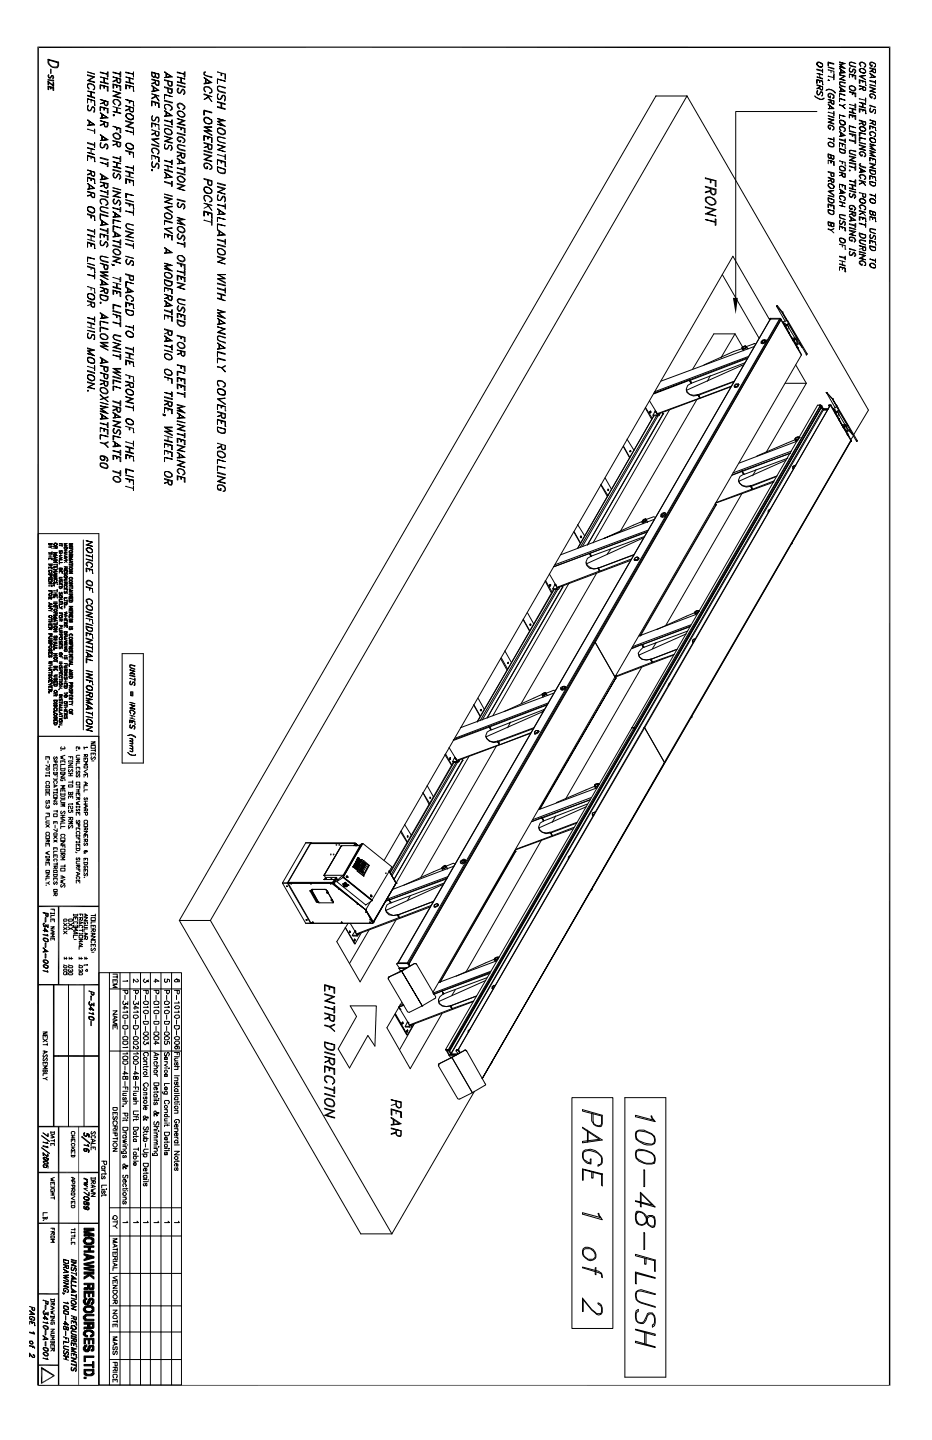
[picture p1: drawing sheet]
<svg xmlns="http://www.w3.org/2000/svg" width="279mm" height="432mm" viewBox="0 0 279 432" stroke-linecap="round" stroke-linejoin="round" font-family="sans-serif">
<g fill="none" stroke="#000" stroke-width=".3">
<path d="M14.4 17.8l3.2 .8-.2 1.5a2.15 2.15 0 0 1-3-2.3zM14.6 18l2.8 .8-.3 1.3h-1.4l-.9-.8zM245.1 18.6h.4a1.08 1.08 0 0 1 1.1 1.3l-.6 .2-1.1-.8 .6-.7 1.1 .7v.6l-.2 .2h-.9l-.6-.6v-.7zM248.3 18.6l1.7 .5v.2l-1.7-.5v.9zM251.7 18.6l1.7 .5-1.5 .4 1.5 1-1.7-.4v-.2l1.2 .4-1.2-1 1.2-.2zM251.7 18.6h.2M254.6 18.8l.7-.2 1.2 .5-1.2-.5-.7 .5 .2 .6 1.7 .4-1.7-.4-.2-.2zM257.8 18.8l.2 1.1-.4-.8a1.14 1.14 0 0 1 1.9 .2v.6l-.4 .2 .4-.6-.6-.7-.5-.2zM261 18.6h.4a.97 .97 0 0 1 .9 1.5h-.3l.5-.2a1.01 1.01 0 0 0-.6-1 1.01 1.01 0 0 0-1.1 .2l.2 .6 .4 .2v-.4v.4l-.6-.4v-.7zM14.4 22.6l.2-.2v.9h.6l.3-.7h.4l.2 .5-.2 .6v-1.1h-.4l-.5 .9-.4-.2zM14.4 23.9l1.7 .2v.2zM14.4 24.6l1.7 1.2-1.7-1.5v1.1h.2v-.8"/>
<path d="M14.4 25.8l1.7 .4v.9h-.2v-.6l-1.3-.5v.9h-.2zM15.2 26.2v.5zM15.2 20.7v1.3M15.9 25.8v-1h.2v1M26.2 27.3l2.2 .4v.2zM26.2 28.6l2.2 .6v.2l-2.2-.6zM26.2 29.6l2.2 .7v1.2v-1.2zM26.2 29.6v1.3zM26.2 38.7l2.2 .7zM26.2 22.4l2.2 .7-1.9 1 1.9 .5v.2l-2.2-.7 2-1-2-.5zM26.2 25.2l.9-.2 .8 .4 .5 .4v.9l-.2 .2h-.3l.5-.4v-.5l-.5-.6h-.4a.98 .98 0 0 0-1.3 0v.6l.5 .7-.5-.5zM26.2 36l2.2 1.5-2.2 .2v-.2l2-.2z"/>
<path d="M26.2 38.7h.3M26.2 21.6l2.2 .6M26.2 36h.3M26.5 31.5l-.3 1.1 .7 .6 .8-1.2 .7 .4v1l-.2 .3 .2-.7-.2-.8-.7 .2-.4 .8h-.6l-.3-.4v-1zM26.7 36.2v1.3M26.9 36.4v1.1M27.3 30.1v.6zM27.3 27.5v1.5v-1.3M28.4 31.5h.2M28.4 38.7v1.3M30.1 21.6l2.1 .6-2.1-.4zM30.1 23.1l2.3 .6z"/>
<path d="M30.1 24.6l2.3 .4v.2zM30.1 25.4l2.3 .6v1.3h-.2v-1.3l-2.1-.4v1.1zM30.1 32l2.3 .6v1.3h-.2v-1.3l-2.1-.4v1zM30.1 33.9l2.3 1.4-2.3 .3v-.3l1.9-.2zM30.1 29.8h.2M30.1 33.9h.2M30.1 36.2h.2M30.5 34.1v1.5M30.7 34.3v1M31.1 25.8v.7h.2v-.7M31.1 30.3a1.21 1.21 0 0 0 .9 1.5l.4-.5v-.8l-2.3-.7 2.1 .7v1h-.7l-.2-.2v-1M31.1 30.7l-1 .4 1-.2"/>
<path d="M31.1 32.4v.6h.2v-.6M31.1 36.6l.2 1.3 .2 .2h.7l.2-1.3-2.3-.6 2.1 .6v1.1h-.7l-.2-.2v-1.1M31.1 37l-1 .5v.2l1-.4M31.1 23.5v1.3M31.3 23.5v1.3M32.2 21.6h.2v1.5h-.2zM33.9 21.6l2.1 .6-2.1-.4zM33.9 32l2.3 .6zM33.9 33.4l2.3 .5v.2zM33.9 34.5l.2-.2 .2 .4zM33.9 25.2l2.3 .6v1.3h-.2v-1.3l-1.9-.4v1.1h-.2zM33.9 27.3l2.3 .6-1.9 .9 1.9 .4v.2l-2.3-.6 1.9-.9z"/>
<path d="M33.9 30.3l.4-.5h1l.7 .7 .2 .8-.6 .5 .4-.5v-.8l-.7-.4-.6-.3-.6 .3v.8l.4 .4-.6-.6zM33.9 37.9l2.3 .6v1.3h-.2v-1.3zM33.9 27.3h.2M33.9 23.1h.2M33.9 37.9h.2M34.1 34.5v.2zM34.9 23.5l.2 1.3 .9 .2 .2-1.3-2.3-.6 2.1 .6v1.1h-.7l-.2-.2v-1.1M34.9 23.9l-1 .4v.3l1-.5M34.9 25.6v.6h.2v-.6M34.9 38.3v.6h.2v-.6M34.9 32.4v1.3M35.1 32.4v1.3"/>
<path d="M36 21.6h.2v1.5h-.2zM37.7 21.6l2.3 .6-2.3-.4zM37.7 23.1l2.3 .6zM37.7 24.6l2.3 .4v.2zM37.7 29.8l2.3 .7zM37.7 31.8l2.3 .6zM37.7 34.5l.4-.4h1.1l.8 .6v.6l-.2 .3a1.21 1.21 0 0 1-1.4 0 1.21 1.21 0 0 1-.5-1.3l.4-.2 .9 .2a1.21 1.21 0 0 1 .8 1.5l-.6 .2-.9-.2-.8-.9zM37.7 39.2l2.3 .6zM37.7 25.4l2.3 .6-2.1-.4v1.1h-.2zM37.7 36.2l2.3 .6-1.9 1.1 1.9 .4v.2l-2.3-.6 1.9-1.1-1.9-.4zM37.7 29.8h.2M37.7 31.8h.2"/>
<path d="M37.7 39.2h.2M38.7 25.8v.7h.2v-.7M38.7 30.3v.6h.2v-.6M38.7 32.2l.2 1.2 .9 .3 .2-.3v-1v.8l-.2 .2h-.6l-.3-.2v-1M38.7 32.6l-1 .4v.2l1-.4M38.7 23.5v1.3M38.9 23.5v1.3M40 26v1.3zM40 30.5v1.3zM40 38.9v1.5zM40 21.6v1.5M40 27.3h.2"/>
<path d="M40 31.8h.2M45.5 23.7l2.1 .6-2.1-.4zM45.5 25l1.1-.2-1.1 .4zM45.5 38.9l2.1 .7zM45.5 21.6l2.1 .6-2.1-.4v.6l.4 .7h.5l.2-1.1v.6l.4 .7 .6-.2v-.9v1.1l-.2 .2-.6-.2-.2-.7v.5l-.5 .2-.6-.4zM45.5 25.6l2.1 1.5-2.1 .4v-.2l1.9-.2-1.9-1.3zM45.5 30.3l2.1 .6v1.3v-1.1l-2.1-.6v1.3zM45.5 36.8l2.1 .7-2.1-.5v1.1zM45.5 28.2l2.1 .6M45.5 38.9h.2M45.7 34.7a1.21 1.21 0 0 0 0 1.5h.7l.4-1.1h.6l.2 .2v1.1l-.2 .2a1.21 1.21 0 0 0 0-1.5l-.6 .2-.4 .9h-.7l-.2-.2v-1.1zM45.9 26v1.3"/>
<path d="M46.1 26.2v1.1M46.4 28.4l1.2 1.9zM46.6 30.7v.8zM46.6 37.3v.6zM46.6 24.1v.9l.6 .6 .4-.4v-.9v1.3h-.6l-.4-.4zM46.6 39.4v.8l.4 .4 .6-.2v-.8v1l-.2 .3h-.4l-.4-.5zM46.6 39.8l-1.1 .4v.2l1.1-.4M46.8 28.8l-1.3 .6v.2l1.3-.6M47.6 37.5v1.2zM47.6 32.2h.2M47.6 38.7h.2M49.3 28.4l2.3 .6-2.3-.6v1.2z"/>
<path d="M49.3 36l2.1 .6-2.1-.4zM49.3 38.7l.2-.2a2.44 2.44 0 0 1 2.1 1.1v.4l-.4 .4h-.6l-1.3-.8zM49.3 21.6l2.3 1.5-2.3 .2 1.9-.4zM49.3 23.9l2.3 .7v1l-.2 .2h-.6l-.4-.4v-1.1v.9l.8 .6 .2-.2v-1l-2.1-.5zM49.3 26l2.3 .7v1l-.2 .2-1-.2v-1.2v1l.2 .2 .8 .2v-1l-2.1-.7zM49.3 30.1l2.3 .6v.2l-2.3-.6zM49.3 31.5l.2-.2 1.5 .2 .6 .7v.6l-.6 .2 .4-.2v-.8l-1.2-.7h-.5l-.4 .5v.4l.4 .6-.4-.4zM49.3 33.2l2.3 1.5-2.3 .2v-.2l1.9-.2zM49.3 21.6h.2M49.3 33.2h.2M49.3 37.5l2.3 .6M49.5 38.7l.7-.2 .8 .4 .4 .5v.8h-1.2l-.5-.2-.4-.6z"/>
<path d="M49.7 22v1.3M49.7 33.4v1.5M50 22v1.1M50 33.7v1M51.4 36h.2v1.5l-.2-.2zM53.1 21.6l2.1 .6-2.1-.4zM53.1 23.1l2.4 .6zM53.1 24.6l2.4 .4v.2zM53.1 33.7l.5-.5 1 .2 .9 .9v.4l-.5 .4-1-.2-.9-.8zM53.1 25.4l2.4 .6v.2l-2.4-.6zM53.1 31.3l.7-.4 .8 .2 .9 .9v.4l-.7 .4 .4-.2v-.8l-1.4-.7-.5 .2v.9l.5 .4-.7-.8zM53.1 35.6l2.4 .6-1.9 .8 1.9 .5v.2l-2.4-.7 1.9-.8z"/>
<path d="M53.1 37.9l2.4 .6v1.3h-.3v-1.3l-2.1-.4zM53.1 39.8l2.4 .6v.2l-2.4-.6zM53.1 35.6h.2M53.3 33.4h1.3l.6 .7v.8l-.6 .2-.6-.2-.7-.6zM53.3 26.5h.3l-.3 .2v1l.5 .2 .4-.2 .6-1 .4 .4 .3 .8-.5 .5 .2-.2v-1.1l-.6-.2a1.06 1.06 0 0 1-1 1 1.01 1.01 0 0 1-.3-1.4zM54.2 38.3v.6h.2v-.6M54.2 23.5v1.3M54.4 23.5v1.3M55.2 21.6h.3v1.5h-.3zM61.2 33l2.3 .7v.2l-2.3-.7v1.3zM61.2 35.3a1.28 1.28 0 0 1 1.9 .5l.4 .2v.6l-.2 .2-.4 .2-1.3-.2-.4-1 .4-.5 1.1 .3a1.21 1.21 0 0 1 .8 1.4l-.8 .3-1.1-.5-.4-.4zM61.2 21.6h.4l-.4 .2v.4l.4 .4 1.9 .5v.2l-2.3-.9z"/>
<path d="M61.2 23.3l2.3 1.5-2.3 .4v-.2l1.9-.2zM61.2 26.2l.2-.2h1.3l.8 .9v.8l-.6 .2v-.2l.6-.2a1.13 1.13 0 0 0-.8-1.3l-1.1-.2-.4 .5v.4l.4 .6-.4-.4zM61.2 28.2l2.3 .8-2.3-.6zM61.2 38.1h2.3h-2.1l2.1 1.3h-2.1l2.1 1v.2l-2.3-1.4h1.9zM61.2 23.3h.2M61.6 23.7v1.3M61.8 23.7v1.3M62 28.6l1.5 1.9-1.3-1.9M62.4 29l-1.2 .8 1.2-.6M65.2 21.6l2.3 .6zM65.2 23.7l2.3 .6-2.3-.6v1.3zM65.2 30.5l2.3 .6v.2l-2.3-.6z"/>
<path d="M65.2 32l2.3 .6v.2l-2.3-.6zM65.2 38.5a1.75 1.75 0 0 1 2.3 .9v.8h-.2a1.48 1.48 0 0 1-2.1-.6zM65.2 38.9l.4-.4 1.1 .2a.85 .85 0 0 1 .6 1.3 1.52 1.52 0 0 1-2.1-1.1zM65.2 26l.6-.2 1.7 .4v.3l-1.7-.7-.6 .4 .2 .9 2.1 .6v.2l-2.1-.6zM65.2 28.4l.2-.2-.2 1 .6 .6 .5-.2 .4-1h.6l.2 .4v1.1l-.2 .2 .2-1.1-.6-.6-.2 .2a1.08 1.08 0 0 1-1.3 1zM65.2 35.6l2.3 .6-2.1 .2 2.1 1.5-2.3-.6 1.7 .4-1.7-1.3 1.7-.4zM65.2 21.6h.2M65.2 35.6h.2M66.3 22v.6h.2v-.6M66.3 30.9v1.5M66.5 30.9v1.5M67.5 22.2v1.5z"/>
<path d="M206 28.8l54.3 94.2-4.4 7.4M206 28.8h-9.4l-142.8 247.2M206 28.8l-142.9 247.2M244.3 28.8l.4 .4 1.5 .6 .8-.4-.4 .4a3.4 3.4 0 0 1-2.3-1zM244.9 22l1.7 .4zM244.9 23.1l1.7 .4v.2zM244.9 23.9l1.7 .4v1.1v-1.1zM244.9 23.9v1.1zM244.9 25.4l1.7 .6-1.7-.4zM244.9 26.5l.8-.3-.8 .5zM244.9 27.3l.2-.2v.4h-.2l.2 .9h.4l.5-.9h.4l.2 .2v.9l-.2 .2 .2-.2v-.9l-.4-.2-.5 .9-.4 .2-.4-.4zM244.9 33.4h-24.3v57"/>
<path d="M245.7 22.2v1.1zM245.7 24.1v.7zM245.7 25.8l.3 1.1h.6v-.9v.9l-.2 .2-.7-.4zM246.6 21.2l-1.7-.5v.3l1.7 .4M246.6 20.7v1.1M246.6 25.4h.2M247.6 27.1l.9-.4 .4 .2a1.61 1.61 0 0 1 1.5 1l-1.3-1zM248.3 21l1.7 .4zM248.3 22.9l1.7 .4zM248.3 23.9l.2 .2zM248.3 29.8l1.7 .5zM248.3 33.7l1.7 .4z"/>
<path d="M248.3 20.1l1.7 .4v.2zM248.3 28.2l.6-.3 .9 .5 .2 .2v.8h-.4h.4v-.8l-.7-.4h-.8l-.2 .2v.4l.4 .4h.2v-.4v.6l-.4-.2-.2-.2zM248.3 31.3l1.7 1.3h-1.7l1.5-.2zM248.3 34.7l1.7 .4v.2zM248.3 35.6l1.7 .4-1.5 .6 1.5 .4v.3l-1.7-.7 1.5-.6zM248.3 37.7l.6-.2a.97 .97 0 0 1 .9 1.4h-.2l.4-.2v-.6l-.2-.2-1.3-.2-.2 .4 .4 .6h.2v-.4v.4h-.2l-.4-.4zM248.3 35.6h.2M248.3 29.8h.2M248.3 31.3h.2M248.3 21h.2M248.3 22.9h.2M248.3 33.7h.2"/>
<path d="M248.7 31.5v1.1v-.8M249.1 21.2v.6zM249.1 30.1l.2 1h.7v-.8v1l-.9-.4zM249.1 30.5l-.8 .2v.2l.8-.2M250 21.4v1zM250 22.6v1.3zM250 22.4h.2M250 33.4v1.3M251.7 27.9l1.7 .7-1.7-.4v.8zM251.7 29.4l1.7 .7-1.7-.5v.9zM251.7 34.5l1.7 .4-1.7-.4v1.1zM251.7 36.2l.6-.2a1.08 1.08 0 0 1 1.1 1.3 .93 .93 0 0 1-1.2 0 .93 .93 0 0 1-.3-1.1h.8l.7 .4v.7l-.2 .2h-.9l-.6-.7z"/>
<path d="M251.7 20.5l1.7 1.3-1.7 .2v-.2l1.5-.2zM251.7 22.4l1.7 .5-1.5 .8 1.5 .4-1.7-.4 1.5-.8zM251.7 24.6l1.7 .2v.2l-1.5-.4-.2 .4 .4 .6 1.3 .4-1.3-.2-.4-.4zM251.7 26l1.7 1.3-1.7 .2v-.2h1.5l-1.5-1.1zM251.7 31.3l.8 .5 .9-.5-.9 .5-.8-.3zM251.7 39.4l1.7 1.2-1.7 .3 1.5-.3-1.5-1zM251.7 20.5h.2M251.7 22.4h.2M251.9 37.9h.4a.97 .97 0 0 1 .9 1.5h-.3l.5-.2v-.7l-.7-.4h-.8l-.2 .4 .4 .7-.4-.5v-.6zM252.1 20.7v1.1v-.8M252.1 27.3v-.8v1M252.5 31.8l.9 .8z"/>
<path d="M254.6 22.2v1.1zM254.6 25.8l.7-.2 .8 .4 .4 .5v.4l-.4 .4-1.3-.4-.2-.2zM254.6 31.3l1.7 .5zM254.6 32.4l1.9 .4v.2zM254.6 33.4l1.9 .7-1.9-.4zM254.6 37.7l1.9 .6-1.9-.4v.8zM254.6 20.5l.2-.2-.2 .4 .2 .9 .7-.2 .2-.7h.4l.4 .5v.4l-.4 .4 .2-.2v-.8l-.2-.3-.4 .3-.2 .6h-.7l-.2-.2zM254.6 22.2l1.9 .4v1.1h-.2v-1.1zM254.6 27.5l1.9 .4v1.1h-.2v-.8zM254.6 34.3l1.9 .4v1.1h-.2v-.9l-1.7-.4v.8zM254.6 39.2l1.9 .6-1.9-.4zM254.6 27.5h.2"/>
<path d="M254.6 31.3h.2M254.8 25.8h.9a.85 .85 0 0 1 .6 1.3h-1l-.7-.9zM255.5 22.4v.7h.2v-.7M255.5 27.9v.5h.2v-.5M255.5 34.7v.4h.2v-.4M255.5 32.8v.9M255.7 32.8v1.1M256.3 31.1l.2 .2v1.1h-.2zM257.6 20.7l1.3-.2 .6 .7-.2 .6h-.9l-.6-.4v-.7l.6-.2a1.08 1.08 0 0 1 1.1 1.3l-.6 .2-.9-.4-.4-.4zM257.6 25.6l1.9 .6-1.9-.4zM257.6 26.7l1.1-.2-1.1 .4zM257.6 29.6l1.9 .5z"/>
<path d="M257.6 30.7l1.9 .4v.2zM257.6 31.8l1.9 .6-1.9-.4zM257.6 36l1.9 .6-1.9-.4zM257.6 37l1.1-.2-1.1 .5zM257.6 39.8l1.9 .4-1.7-.4v1.1h-.2zM257.6 22.9l1.9-.3-1.5 .3 1.5 1zM257.6 23.9l1.9 .7-1.7-.5v.9h-.2zM257.6 32.6l1.9 .4v1.1v-.9l-1.7-.4v.9h-.2zM257.6 29.6h.2M258 37.9h.4a1.06 1.06 0 0 1 1.1 1l-.4 .5-1.1-.2-.2-1.1h1.1l.6 .6-.2 .7-1.3-.2-.4-.7zM258.7 24.3v.5zM258.7 33v.4z"/>
<path d="M258.7 26v.9l.6 .2 .2-.2v-.7v.9h-.6l-.2-.2zM258.7 36.4v.9l.6 .2 .2-.2v-.7v.9l-.4 .2-.4-.2zM258.7 30.9v1.3M259.5 24.6v1zM259.5 29.4v1.3zM259.5 25.6h.2M259.5 34.1h.2M260.8 21.4l.8-.2-.8 .4zM260.8 37l.8-.2zM260.8 20.3l1.7 .4v1.1l-.9-.2v-.9v.7l.4 .4h.5v-.8l-1.7-.5zM260.8 22l1.7 1.1-1.7 .2 1.5-.2zM260.8 26l1.7 .7-1.5 .6 1.5 .4-1.7-.4 1.5-.6-1.5-.5z"/>
<path d="M260.8 31.5l1.7 .7-1.7-.4zM260.8 32.6l.2-.2-.2 .8 .4 .5 .4-.3 .2-.6 .7 .2v.9l-.2 .2 .2-1.1-.5-.2a.85 .85 0 0 1-1.2 .6zM260.8 36l1.7 .4v1.1l-.9-.2v-.9v.6l.7 .5h.2v-.9zM260.8 37.7l1.7 .6-1.7-.4v.8zM260.8 39.6l.6-.2 .9 .4 .2 .2v.9l-.5 .2v-.2h.5v-.9l-.7-.4h-.8l-.2 .2v.4l.4 .4h-.2l-.2-.2zM260.8 36h.2M260.8 22h.2M260.8 25.4l1.7 .4M261 28.2l-.2 .6 .2 .4h.4v-.2v.4h-.2l-.4-.4v-.6l.2-.2h.8l.7 .6v.6l-.5 .2v-.2h.5a1.16 1.16 0 0 0-1.5-1.2zM261.2 22.2v1.1zM261.6 38.1v.4zM262.5 38.3v.9z"/>
<path d="M262.5 24.6l-1.7-.5v.2l1.7 .5M262.5 39.2h.2M262.5 24.1v1.1M26.2 44.2l2.2 .7-2.2-.5zM26.2 45.7l2.2 .7zM26.2 51l2.2 .6zM26.2 57.4l2.2 .6-2.2-.4zM26.2 58.6l1.1-.2-1.1 .4zM26.2 46.6l2.2 .6v1.3v-1.1l-2.2-.6v1.2zM26.2 53.1l2.2 .7-2.2-.5v1.1zM26.2 55l2.2 1.5-2.2 .2 2-.4zM26.2 51h.3"/>
<path d="M26.2 55h.3M26.7 55.5v1.2M26.9 55.5v1M27.3 44.7v1.2zM27.3 47v.6zM27.3 53.6v.6zM27.3 51.4v.7l.4 .6 .7-.2v-.9v1.1l-.2 .2-.9-.4zM27.3 51.9l-1.1 .4v.2l1.1-.4M27.3 57.8v.8l.6 .7 .5-.5v-.8v1.3h-.7l-.4-.5zM28.4 53.8v1.2zM28.4 43.4l-2.2-.6v.2l2.2 .6M28.4 48.5h.2"/>
<path d="M28.4 42.8v1.4M28.4 55h.2M30.1 48.7l2.1 .6zM30.1 57.1l2.1 .7zM30.1 40.4l2.3 1.5-2.3 .2 1.9-.2zM30.1 43l.2-.2v.4h-.2l.2 1h.8l.2-.8 .7-.2a.85 .85 0 0 1 0 1.5l.2-.3v-1l-.5-.2-.4 .8-.6 .4-.6-.4zM30.1 47.2l2.3 .6v.2l-2.3-.6zM30.1 52.1l2.3 1.5-2.3 .4v-.2l1.9-.2-1.9-1.3zM30.1 58.6l2.3 .5v.2zM30.1 59.9l.2-.2h1.2l.7 .6 .2 .9-.7 .4 .5-.4v-.9l-1.3-.6h-.4l-.4 .4v.4l.4 .7-.4-.5zM30.1 40.4h.2M30.1 48.7h.2"/>
<path d="M30.1 54.6h.2M30.1 57.1h.2M30.5 40.9v1.2M30.5 52.5v1.3M30.7 40.9v1M30.7 52.7v1.1M31.1 54.8l.2 1.3 .7 .4 .4-.4v-1.1l-2.3-.4 2.1 .6v1.1h-.7l-.2-.2v-1.1M31.1 55.5l-1 .4 1-.2M32.2 48.7h.2v1.3h-.2zM32.2 57.1h.2v1.3h-.2zM33.9 40.2l.8-.4 .6 .2 .9 .9v.4l-.4 .4h-1.1l-.6-.6zM33.9 43.4l1-.2-1 .4z"/>
<path d="M33.9 47l2.1 .6-2.1-.4zM33.9 48.5l2.3 .6zM33.9 50l2.3 .4v.2zM33.9 50.8l2.3 .6v.2l-2.3-.6zM33.9 57.1l2.3 .7-1.9 .8 1.9 .7-2.3-.5 1.9-1-1.9-.4zM33.9 56.3l2.3 .6M34.1 40.2l.4-.2 .8 .2a.85 .85 0 0 1 .7 1.3l-.4 .2-.9-.2-.6-.4zM34.1 51.9h.2l-.2 .2v1l.4 .2 .4-.2 .7-1 .4 .4 .2 .8-.4 .5 .2-.2v-1.1l-.7-.2a1.06 1.06 0 0 1-1 1 1.01 1.01 0 0 1-.2-1.4zM34.1 59.7h.2l-.2 .2v1.1l.4 .2 .4-.2 .7-1.1 .4 .4 .2 .9-.4 .4 .2-1.3-.7-.2a1.06 1.06 0 0 1-1 1.1 1.01 1.01 0 0 1-.2-1.5zM34.9 42.5l.2 1.3 .2 .2h.7l.2-1.2-2.3-.7v.2l2.1 .5v1l-.2 .2-.7-.4v-1.1M34.9 48.9v1.3M35.1 48.9v1.3"/>
<path d="M36 47h.2v1.5h-.2zM37.7 51.2l2.3 .7v.2l-2.3-.7zM37.7 52.7l2.3 .6zM37.7 58l2.3 .6-2.1-.4v1.1h-.2zM37.7 45.1l2.3 .6v1.5v-1.3l-2.3-.6zM37.7 53.6l2.3 .6v1.5v-1.3l-2.1-.6v1.2h-.2zM37.7 50h.2M37.7 59.9l2.3 .6M37.9 43.2l.4-.2 .9 .2a1.21 1.21 0 0 1 .8 1.5l-.6 .2-.9-.2-.8-.9v-.4l.4-.4h1.1l.8 .6v.6l-.2 .2a1.21 1.21 0 0 1-1.4 .1 1.21 1.21 0 0 1-.5-1.3zM38.7 45.5v.6l.2 .3v-.7M38.7 54v.6l.2 .2v-.6M38.7 51.6v1.3"/>
<path d="M38.9 51.6v1.3M40 50.4l-2.3-.4 2.3 .6M40 49.7v1.5M45.5 46.6l2.1 .6v1.3v-1.3zM45.5 46.6v1.2zM45.5 50.8l.2 .4h-.2v-.4h.2v.2zM45.5 41.7l2.1-.2v.2l-1.9 .2 1.9 1.3zM45.5 43.2l2.1 .6v.2l-2.1-.6zM45.5 44.7l.2-.3 1.5 .3 .4 .4v.8l-.4 .2 .4-.4v-.4l-1.2-.9h-.5l-.4 .5v.4l.4 .6-.4-.4zM45.7 48.5l-.2 1 .6 .7 .9-1.3 .6 .4v1.1l-.2 .2 .2-.6-.2-.9-.6 .2-.4 .9h-.7l-.2-.5v-1zM46.6 47v.6zM47.6 48.5h.2"/>
<path d="M49.3 48l2.1 .7-2.1-.4zM49.3 49.5l2.3 .7zM49.3 50.8l2.3 .6v.2l-2.3-.6zM49.3 40.9l2.3 .6-2.1 .8 2.1 .5v.2l-2.3-.7 1.9-.8zM49.3 51.6l2.3 1.5-2.3 .2 1.9-.2zM49.3 59.1l2.3 .6-2.1 .8 2.1 .7-2.3-.7 1.9-.8-1.9-.4zM49.3 40.9h.2M49.3 51.6h.2M49.3 58.2l2.3 .6M49.5 43.2a1.21 1.21 0 0 0 0 1.5h.7l.4-1.1h.6l.4 .6v.5l-.4 .4 .2-.2v-1.1l-.6-.2-.6 1.1h-.7l-.2-.3v-1zM49.7 52.1v1.2M50 52.1v1"/>
<path d="M50.4 50v1.2zM51.4 48h.2v1.3h-.2zM51.4 55l-2.1-.6v.2l2.1 .6M51.4 54.4h.2v1.5h-.2zM53.1 53.1l.9-.4 .6 .2 .9 .9v.4l-.5 .4h-1l-.7-.6zM53.1 47.4l2.4 1.5-2.4 .2 1.9-.2-1.9-1.3zM53.1 51.6l2.4 .7v.2l-2.4-.6zM53.1 55l2.4 .7-1.9 .8 1.9 .6-2.4-.6 1.9-.8-1.9-.5zM53.1 59.7l2.4 .6v.2l-2.4-.6zM53.1 50.4h.2M53.3 53.1l.5-.2 .8 .2a.85 .85 0 0 1 .6 1.3l-.6 .2-1.3-.6zM53.3 43.4l2.2 .4-1.7-.4-.5 .2v.8l2.2 .7v.2l-1.7-.4-.7-.9z"/>
<path d="M53.6 41.1l-.3 .2v.8l.7 .4v-.4h.2v.4h-.4l-.7-.6v-.4l.5-.4h1l.9 .8v.4l-.7 .5 .4-.3v-.8l-.6-.4zM53.8 47.8v1.3v-1.1M54.2 45.9l.2 1.3 .2 .2h.6l.3-1.3-2.4-.6v.2l2.1 .4v1.1l-.2 .2-.6-.4v-1.1M54.2 46.4l-1.1 .4v.2l1.1-.4M55.2 50.8l-2.1-.4 2.1 .6M55.2 50.2h.3v1.4h-.3zM61.2 56.3a1.75 1.75 0 0 1 2.3 .8l-.2 .7a1.26 1.26 0 0 1-1.5 0 1.26 1.26 0 0 1-.4-1.5l.2-.2 1.1 .2 .8 .8v.7l-.4 .2-1.5-.2-.4-.7zM61.2 40.6l2.3 .7-2.3-.4v1.2zM61.2 45.1l2.3 .6v.2l-2.3-.6zM61.2 46.1l2.3 .7-2.1 1 2.1 .5v.2l-2.3-.7 1.9-1-1.9-.4zM61.2 49.1a2.01 2.01 0 0 1 2.3 .6v.9l-.6 .2 .6-.4v-.4l-.8-.9-.7-.2-.6 .2a.9 .9 0 0 0-.2 .9 .9 .9 0 0 0 .8 .6v-.6h.2v.6h-.6l-.4-.6zM61.2 58.8a2.01 2.01 0 0 1 2.3 .7v.8l-.6 .2 .6-.4v-.4l-.8-.9-1.1-.2-.4 .5 .4 1.2-.4-.6z"/>
<path d="M62.2 41.1v.6h.2v-.6M62.2 43.2l.2 1.5 .3 .2h.6l.2-.2v-1.3l-2.3-.6v.2l2.3 .6v.8l-.2 .3h-.6l-.3-.3v-1M62.2 43.8l-1 .4 1-.2M62.2 54l.2 1.5 .9 .2 .2-.2v-1.3l-2.3-.6v.2l2.3 .6v.8l-.2 .3h-.6l-.3-.3v-1.2M63.5 41.3v1.5zM65.2 46.4l2.3 .6zM65.2 41.1l2.3 .4-1.7-.4h-.4l-.2 .4 .2 .8 2.1 .7-2.1-.7-.2-.2zM65.2 43.4l2.3 .6-2.1 .9 2.1 .6-2.3-.6 2.1-.9zM65.2 47.8l2.3 .7v1.5v-1.3l-2.3-.7v1.3zM65.2 50l2.3 .8-2.3-.6v.6a1.1 1.1 0 0 0 .8 1.1h1.3l.2-1.1v1.1a1.74 1.74 0 0 1-2.3-.7zM65.2 54.8l2.3 .7v.2l-2.3-.7zM65.2 55.9l2.3 .6-2.1 1.1 2.1 .6-2.3-.6 2.1-.9-2.1-.6z"/>
<path d="M65.2 58.6l.2-.2-.2 1.1 .6 .6 .5-.2 .4-1.1h.6l.2 .5v1l-.2 .2 .2-1-.2-.4h-.6a.97 .97 0 0 1-1.5 .8zM65.2 43.4h.2M65.2 46.4h.2M66.3 48.3v.6h.2v-.6M67.5 46.4v1.4M67.5 50h.2M211.5 53.3l3.1 .9v1.7h-.2v-1.7l-2.9-.6zM211.7 59.3a2.46 2.46 0 0 1 2.9 1v.7a2.18 2.18 0 0 1-1.9 .4l-1-.9-.2-.4v-.6zM211.9 59.3l.8-.2 1.5 .8 .2 .6-.2 .7a1.81 1.81 0 0 1-2.5-1.5zM212.9 53.8v1h.2v-.8M212.9 56.5l.2 1.5 .5 .4h.6l.4-.4v-1.3l-3.1-.8v.2l2.9 .8v.9l-.4 .6-.9-.8v-1.1M212.9 57.1l-1.4 .5v.2l1.4-.4"/>
<path d="M248.3 41.5l1.7 .4zM248.3 42.8a1.18 1.18 0 0 1 1.2 .1 1.18 1.18 0 0 1 .5 1.1l-1.5-.2zM248.3 43l.2-.2h.8l.7 .4v.6l-.7 .2a1.06 1.06 0 0 1-1-1zM248.3 48l1.7 .5v1v-1zM248.3 48v1.1zM248.3 53.1l1.7 .7-1.7-.5zM248.3 54.2l.8-.2-.8 .4zM248.3 55.2l.6-.2a1.08 1.08 0 0 1 1.1 1.3l-.7 .2-.8-.6-.2-.4 .4-.5 1.3 .7v.6l-.2 .2h-.9l-.6-.6zM248.3 46.1l1.7 .7-1.7-.4 .2 1 .6-.2v-.6l.2 1h.7v-.8v.8l-.2 .2-.7-.6-.2 .4-.4-.2-.2-.2zM248.3 51.4l1.7 .5v1h-.7l-.2-.2v-.8l.2 1h.7v-.8l-1.7-.5zM248.3 57.4l1.7-.3-1.5 .3 1.5 1v.2zM248.3 59.3l1.7 .6-1.7-.4v.4l.6 .8h1.1v-.8v.8l-.4 .3-1.1-.5-.2-.2z"/>
<path d="M248.3 41.5h.2M248.3 58.6l1.7 .5M249.1 48.3v.6zM249.1 53.6l.2 1h.7v-.8v.8l-.2 .2-.7-.4zM250 41.3v1.2M250 49.5h.2M251.7 48.3l1.7 .4zM251.7 50a1.18 1.18 0 0 1 1.2 .1 1.18 1.18 0 0 1 .5 1.1l-1.5-.2-.2-.2zM251.7 55.2l1.7 .5v1v-1zM251.7 55.2v1.1zM251.7 42.8l1.7 .6-1.7-.4v1zM251.7 44.4l1.7 .7-1.7-.4a1.08 1.08 0 0 0 .5 1.1 1.08 1.08 0 0 0 1.2-.1v-.6v.8l-1.5-.2z"/>
<path d="M251.7 56.7l1.7 1.1-1.7 .2 1.5-.2zM251.7 58.8l.6-.2a.97 .97 0 0 1 .9 1.5h-.3l.5-.2v-.6l-.7-.5h-.8l-.2 .7 .4 .4-.4-.4zM251.7 51.6h.2M251.7 48.3h.2M251.7 56.7h.2M251.9 50h.8l.7 .4v.6l-.5 .2a1.08 1.08 0 0 1-1.2-1zM252.1 40.6v-.8v1.1M252.1 56.9v1.1v-.9M252.5 43.2v.6zM252.5 48.5v.6zM252.5 55.5v.6zM252.5 51.9v1l.2 .2h.7v-1l-1.7-.5 1.7 .7v.8l-.7-.2-.2-.8"/>
<path d="M252.5 52.3l-.8 .4 .8-.2M253.4 43.4v1zM253.4 48.7v1zM253.4 42.1l-1.7-.4v.2l1.7 .4M253.4 41.7v1.1M253.4 44.4h.2M253.4 49.7h.2M253.4 56.7h.2M254.6 49.7l1.7 .7-1.7-.4zM254.6 51l.2 .2zM254.6 54.2l1.7 .4zM254.6 55.2l1.9 .5v.2z"/>
<path d="M254.6 56.3l1.9 .6-1.9-.4zM254.6 40l1.9 .4v1.1h-.2v-.9l-1.7-.4zM254.6 45.1l1.9 .2v.2l-1.7-.4-.2 .4 .2 .4 1.7 .7-1.7-.5-.2-.2zM254.6 46.8l1.9 .4-1.7 .8 1.7 .5-1.9-.5 1.5-.8-1.5-.2zM254.6 48.7l1.9 .4v.2l-1.9-.4zM254.6 57.1l1.9 .5v.2zM254.6 58h.2l-.2 .2 .2 .9h.7l.2-.9h.4l.4 .9-.4 .4 .2-.2v-.9l-.2-.2-.4 .2v.4l-.4 .5-.5-.2-.2-.3zM254.6 54.2h.2M255.5 40.4v.5h.2v-.5M255.5 55.5v1M255.7 55.7v.8M256.3 42.3l-1.7-.4v.2l1.7 .4"/>
<path d="M256.3 41.9h.2v1.1h-.2zM256.3 49.7h.2v1.3h-.2zM256.3 54h.2v1.2h-.2zM257.6 41.3l1.9 .4-1.7-.4v1h-.2zM257.6 57.8l1.9 .4zM257.6 43.4l1.9 .6-1.5 .7 1.5 .4-1.9-.4 1.7-.7-1.7-.4zM257.6 45.7l1.3-.2 .6 .6v.7l-.4 .2 .4-.4a1.06 1.06 0 0 0-.6-1 1.06 1.06 0 0 0-1.1 .1v.7l.6 .4v-.4v.4h-.4l-.4-.7zM257.6 49.3l.4-.2h-.2v.6l1.7 .5v.2l-1.5-.4zM257.6 50.4l1.9 1-1.9 .2 1.7-.2zM257.6 54l1.9 .6-1.9-.4zM257.6 50.4h.2M257.6 42.8l1.9 .4"/>
<path d="M257.6 57.8h.2M257.8 59.7h1.1l.6 .6v.4l-.2 .3-1.3-.3-.4-.6 .2-.4a1.18 1.18 0 0 1 1.7 .8l-.4 .5-1.1-.3-.2-.2zM257.8 52.5l.2 1.1-.4-.9a1.14 1.14 0 0 1 1.9 .2v.7l-.4 .2 .4-.2v-.5l-.6-.6zM258 50.6v1M258.2 50.8v.8M258.4 54.4l1.1 1.3zM258.7 54.6l-1.1 .6 1.1-.4M258.7 58v.8l.2 .3 .6-.3v-.6v.9l-.2 .2-.6-.2zM260.8 52.7l1.7 .4v1.1v-1.1zM260.8 52.7v1.1zM260.8 58.2l1.7 .6-1.7-.4zM260.8 59.7a1.28 1.28 0 0 1 1.7 .6v.4a.93 .93 0 0 1-1.2 .1 .93 .93 0 0 1-.3-1.1h.8l.7 .4v.6l-.2 .3h-.9l-.6-.7z"/>
<path d="M260.8 43.2l1.7 .4-1.5 .2 1.5 1.3-1.7-.7 1.2 .5-1.2-1.1 1.2-.2zM260.8 45.1l1.7 .6-1.5 .2 1.5 1.1-1.7-.4 1.2 .2-1.2-.9 1.2-.2-1.2-.4zM260.8 47.2l1.7 .6-1.7-.4v.9zM260.8 48.9l1.7 .4-1.5 .9 1.5 .4-1.7-.4 1.5-.7-1.5-.4zM260.8 50.8l1.7 .4v.9l-.2 .2h-.9l-.6-.7zM260.8 51l1.7 .4v.7a1.08 1.08 0 0 1-1.2 0 1.08 1.08 0 0 1-.5-1.1zM260.8 54.4l1.7 .4v.9l-.7 .2-.8-.4-.2-.3v-.8v.6l.6 .7h1.1v-.9zM260.8 43.2h.2M261 41.3h.4a1.08 1.08 0 0 1 1.1 1.2 .93 .93 0 0 1-1.2 .1 .93 .93 0 0 1-.3-1.1h.8l.7 .4v.6l-.2 .3h-.9l-.6-.7v-.6zM261.6 47.6v.4zM261.6 52.9v.7zM262.5 47.8v1.1z"/>
<path d="M262.5 58.2v1.3M262.5 54.2h.2M26.2 62.2l.3-.2 1.4 .2 .5 .5v.6l-.5 .4a1.63 1.63 0 0 1-1.7-1l.5-.7a1.63 1.63 0 0 1 1.7 1.1v.6l-.9 .2-1.3-.8zM26.2 70.3l2.2 .6v.2l-2.2-.6zM26.2 71.8l2.2 .6zM26.2 77l2.2 .7-2.2-.4v1zM26.2 64.1l2.2 .7v1.2v-1l-2.2-.7zM26.2 72.6l2.2 .6v1.3v-1.1l-2.2-.6v1.3zM26.2 79.8l2.2 .6v1.3v-1.1l-2.2-.6zM26.2 79l2.2 .6M27.3 64.6v.8zM27.3 70.7v1.3z"/>
<path d="M27.3 73v.9zM28.4 69.4l-2.2-.6v.2l2.2 .6M28.4 66h.2M28.4 68.8v1.5M28.4 74.5h.2M30.1 64.1l2.3 .7v.2l-2.3-.7v1.3zM30.1 62.2l.6-.2 1.7 .4-1.7-.4h-.4l-.2 .4 .2 .9 2.1 .6-2.1-.6-.2-.2zM30.1 65.8l2.3 1.5-2.3 .2 1.9-.2zM30.1 70.1l2.3 .6v1.3h-.2v-1.3l-2.1-.4v1zM30.1 72.2h.2a.91 .91 0 0 0 .4 1.5l.4-.3 .6-1 .7 .8v.5l-.4 .4 .2-1.3-.7-.2a1.08 1.08 0 0 1-1.2 1.1zM30.1 76.8l2.3 .5-1.7-.5h-.4l-.2 .5 .2 .6 2.1 .6v.2l-2.1-.6zM30.1 79h.2"/>
<path d="M30.1 65.8h.2M30.5 66.3v1.2M30.7 66.3v1M31.1 70.5v.6h.2v-.6M31.1 79.4l.2 1.2 .2 .3h.7l.2-1.3-2.3-.6 2.1 .6v1h-.7l-.2-.2v-1M32.2 69.2l-2.1-.6v.2l2.1 .6M32.2 68.6h.2v1.5h-.2zM33.4 79.2l.5 .4h.4v-.2h-.4l.2 .2M33.7 79.4l.4 .2M33.9 62.2l2.1 .7-2.1-.5zM33.9 65.8l2.3 .7-2.1-.5v1.1h-.2zM33.9 67.7l2.3 .7-2.1-.7v1.3h-.2z"/>
<path d="M33.9 63.5l2.3 1.5-2.3 .2v-.2l1.9-.2zM33.9 69.2l2.3 1.5-2.3 .4v-.2l1.9-.2-1.9-1.3zM33.9 73.4l2.3 .7v.2l-2.3-.6zM33.9 76.8l2.3 .7-1.9 .8 1.9 .7-2.3-.7 1.9-.8-1.9-.5zM33.9 63.5h.2M33.9 72.2h.2M33.9 79.6h.2M34.1 74.9l.4-.2 .8 .2a.85 .85 0 0 1 .7 1.3l-.4 .2-.9-.2-.6-.4zM34.1 79.4v.2zM34.3 74.7h1l.9 .9v.4l-.4 .4h-1.1l-.8-.8v-.5zM34.5 69.6v1.3v-1.1M34.5 63.7v1.5"/>
<path d="M36 62.2h.2v1.3h-.2zM36 72.6l-2.1-.4 2.1 .6M36 72h.2v1.4h-.2zM37.7 60.7l2.3 .7v1.3v-1.1l-2.3-.6zM37.7 67.5l.6-.4 1.7 .4-1.7-.4-.4 .2v.9l.4 .4 1.7 .4-1.7-.4zM37.7 69.2l2.3 .6-1.9 .9 1.9 .6-2.3-.4 1.9-1.1-1.9-.4zM37.7 63.3h.2M37.7 71.8l2.3 .6M37.7 76.8l2.3 .7M38.1 77.7l-.2 .4v.9l.2 .2h.6l.5-1.1h.4l.4 .4v1.1h-.4l.4-.4-.2-.9h-.6a1.1 1.1 0 0 1-.9 1.1l-.6-.9v-.4zM38.7 61.2v.6h.2v-.6M40 63.7l-2.3-.4 2.3 .6"/>
<path d="M40 73.7l-2.3-.7v.2l2.3 .7M40 62.7h.2M40 63.1v1.5M40 73v1.5M49.3 64.1l.9-.4 .8 .4 .6 .7v.4l-.4 .4h-1l-.9-.6zM49.3 64.3l.4-.4h.5l1.2 .7v.8l-.4 .2a1.63 1.63 0 0 1-1.7-1zM49.3 66l2.3 .7v.2l-2.3-.6v1zM49.3 62.2l2.3-.4v.2l-2.1 .2 2.1 1.3v.2zM49.3 68.6l2.3-.2-2.1 .2 2.1 1.2v.3zM49.3 70.1l2.3 .6v1.3h-.2v-1.3l-2.1-.4v1zM49.3 74.3l2.3 1.5-2.3 .2v-.2l1.9-.2zM49.3 79l2.3 .6-2.1 .2 2.1 1.5-2.3-.7v-.2l1.7 .7-1.7-1.3 1.7-.4z"/>
<path d="M49.3 74.3h.2M49.3 79h.2M49.7 74.5v1.3M50 74.7v1.1M50.4 70.5v.6zM53.1 68.4l.5-.5h1l.6 .7 .3 .8-.7 .4-.8-.2-.9-.8zM53.1 65.2l2.4 .6-1.9 .2 1.9 1.5-2.4-.6 1.7 .4-1.7-1.3 1.7-.2zM53.1 70.5l.5-.4-.3 .4v.8l.3 .2h.6l.4-1h.4a1.03 1.03 0 0 1 0 1.7l.2-1.3-.6-.2a1.06 1.06 0 0 1-1 1.1l-.5-.7zM53.1 78.7l2.4 .7v1.5l-.3-.3v-1l-2.1-.6zM53.1 65.2h.2M53.1 72.8h.2M53.3 68.2l.5-.3 .8 .3a.85 .85 0 0 1 .6 1.2l-.4 .2-1-.2-.5-.4z"/>
<path d="M53.3 76.8l.5-.2 .8 .2a.85 .85 0 0 1 .6 1.3l-.4 .2-1-.2-.5-.4zM53.3 60.7h.3l-.3 .3v1l.5 .2 .4-.2 .4-.8 .6 .2 .3 .8-.5 .5 .2-.3v-1l-.6-.2a1.06 1.06 0 0 1-1 1 1.01 1.01 0 0 1-.3-1.5zM53.6 76.6h1l.6 .7 .3 .8-.7 .4-.8-.2-.9-.8v-.5zM54.2 79.2v.6l.2 .2v-.8M55.2 73.2l-2.1-.4 2.1 .6M55.2 72.6l.3 .2v1.3h-.3zM61.2 62.4l1.2-.6zM61.2 66l2.3 .7zM61.2 63.3l2.3 .6v1.5v-1.3l-2.3-.6v1.3zM61.2 61l2.3 .6M61.2 66h.2M62 61.2l1.5 1.9-1.3-1.7"/>
<path d="M62.2 63.7v.6l.2 .3v-.9M63.5 65.8v1.7zM63.5 65.4h.2M65.2 65.2l2.3 .6-2.3-.6v1.3zM65.2 67.1l2.3 .6-2.3-.4v1.3zM65.2 74.7a1.75 1.75 0 0 1 2.3 .9v.6l-.2 .2h-1.3l-.6-.4zM65.2 62.7l2.3 1.4-2.3 .2 2.1-.2zM65.2 68.8l2.3 1.7-2.3 .2v-.2l2.1-.2-2.1-1.3zM65.2 73.2l2.3 .7v.2l-2.3-.7zM65.2 76.8l2.3 .7-2.1 1 2.1 .7-2.3-.7 2.1-.8-2.1-.7zM65.2 61.4h.2M65.2 62.7h.2"/>
<path d="M65.4 74.7l.6-.2a1.71 1.71 0 0 1 1.5 1.5 1.44 1.44 0 0 1-2.3-.9zM65.6 62.9v1.4M65.6 69.2v1.3M65.8 63.1v1.2M65.8 69.4v1.1M67.5 61.8l-2.3-.4 2.3 .6M67.5 72.4l-2.3-.6v.2l2.3 .6M67.5 61.2v1.5M67.5 71.8v1.4M211.5 62l3.1 .9-2.5 1 2.5 .9-3.1-.7 2.7-1.2-2.7-.7zM211.5 65.8h.2M214.4 66.5l-2.9-.7 2.9 .9"/>
<path d="M214.4 65.6l.2 .2v1.7h-.2zM248.3 61.2l1.7 .4v1.1v-.9l-1.7-.4v.8zM248.3 62.9l1.7 .4v.8l-.2 .2-1.1-.2-.4-.4v-.8v.6a1.28 1.28 0 0 0 1.7 .6v-.8zM248.3 66.7l1.7 .4v.8h-.7l-.2-1-.2 .8-.4-.2zM248.3 68.6l.8 .4 .9-.4-.9 .4-.8-.2zM249.1 61.6v.4zM249.1 69l.9 .8zM249.1 67.3l.2 .6h.7v-1l-1.7-.4v1l.2 .2h.6v-.2M250 62.7h.2M251.7 60.3l1.7 .7-1.7-.5zM251.7 61.6l1.7 .4zM251.7 71.5l.6-.2a1.08 1.08 0 0 1 1.1 1.3 .93 .93 0 0 1-1.2 .1 .93 .93 0 0 1-.3-1.2h.8l.7 .5v.6l-.2 .2h-.9l-.6-.6z"/>
<path d="M251.7 73.2l1.7 .5zM251.7 78.1l1.7 .4zM251.7 79.2l1.7 .4v.2zM251.7 64.3l1.7 .3v.2l-1.5-.5-.2 .5 .4 .6 1.3 .4-1.5-.4-.2-.2zM251.7 66.3l.2-.3-.2 .7 .4 .6 .8-1 .5 .4v.8h-.2l.2-.2v-.6l-.2-.2h-.5l-.4 .8h-.4l-.2-.2zM251.7 67.7l1.7 .7-1.7-.5v.9zM251.7 73.2h.2M252.5 60.7v1.1zM252.5 68.2v.4zM252.5 73.4v.7zM252.5 78.3v1.1zM253.4 68.4v.8z"/>
<path d="M253.4 73.7v1zM253.4 77.3l-1.7-.5v.2l1.7 .5M253.4 76.8v1.1M253.4 69.2h.2M253.4 74.7h.2M254.6 64.3l.9-.2zM254.6 61.8l.2-.2h.9l.4 .2 .4 .9-.4 .4 .2-.2v-.7l-1.2-.6-.5 .4 .2 .7 .5 .2v-.5h.2v.5h-.4l-.5-.5zM254.6 64.8l1.9 1.2-1.9 .3 1.5-.3-1.5-1zM254.6 68.2l1.9 .6-1.9-.4zM254.6 69l1.9 .4-1.7 .9 1.7 .4-1.9-.4 1.5-.7-1.5-.4zM254.6 71.1l1.5 .2 .4 .9-.4 .4 .2-.2v-.9l-1-.4-.7 .2v.5l.5 .4 .4-.2v.4l-.7-.2-.2-.2zM254.6 74.5l1.9 .6-1.9-.4z"/>
<path d="M254.6 75.6l.2-.2-.2 .6 .7 .6 .4-.8 .4-.2 .4 .6v.4l-.4 .2 .2-.2v-.6l-.2-.2-.4 .2v.4l-.9 .2-.2-.2zM254.6 63.3h.2M255.1 65.2v1.1M255.3 65.2v.8M255.5 63.7l.2 .9 .6 .2 .2-.2v-.9l-1.9-.4 1.7 .6v.9l-.6-.2v-.9M256.3 67.5l-1.7-.4v.2l1.7 .4M256.3 67.1h.2v1.1h-.2zM257.6 66.9l1.9 .6-1.9-.4zM257.6 74.7l1.1-.2zM257.6 63.1l1.9 .6-1.9-.4zM257.6 65l1.9 .4v1.1v-.9l-1.7-.4v.8h-.2zM257.6 69.8l1.9 .7-1.7-.4v.8l.6 .4h.9l.2-.8v.8l-.4 .2a1.61 1.61 0 0 1-1.5-1z"/>
<path d="M257.6 73.7l1.9 .4v1h-.6l-.2-.2v-.8v.8l.2 .2 .6-.2v-.6zM257.6 75.4l1.9 .6-1.9-.4zM257.6 76.2l1.9 .4-1.5 .9 1.5 .4-1.9-.4 1.7-.9zM257.6 78.5l.8-.4 .9 .4 .2 .2v.9h-.4l.4-.2v-.4l-.6-.7h-1.1v.9l.2 .2h.4v-.2v.4l-.8-.6zM257.6 73.7h.2M257.6 76.2h.2M257.8 61.6v.8l.2 .3-.4-.7 .4-.6 1.3 .4 .2 .2v.9h-.4l.4-.2v-.5l-.6-.6zM257.8 72v.8l1.7 .6-1.5-.4-.4-.6 .2-.4 1.7 .2v.2zM258.4 63.5l1.1 1.3zM258.7 65.4v.4zM258.7 63.7l-1.1 .6 1.1-.4M259.5 66.5h.2"/>
<path d="M259.5 66.9v1.3M260.8 65l1.7 .4v1.1v-1.1zM260.8 65v1zM260.8 63.1l1.7 .6-1.7-.4 .2 1 .6-.2v-.6v.6l.4 .5h.5v-.9v.9l-.2 .2-.7-.7-.2 .5-.4-.3-.2-.2zM260.8 68.6l1.7 .2v.2l-1.5-.4-.2 .4 .4 .6 1.3 .5-1.5-.5-.2-.2zM260.8 72l1.7 .6-1.7-.4v.8zM260.8 73.7l1.7 .4v.8l-.2 .2h-.9l-.6-.6zM260.8 73.9l1.7 .4v.6a1.08 1.08 0 0 1-1.2 .1 1.08 1.08 0 0 1-.5-1.1zM260.8 77.7h.2M261 79h.8l.7 .6v.6h-1.1l-.6-.6 .6-.6a.97 .97 0 0 1 .9 1.4h-.5a.97 .97 0 0 1-.8-1.4zM261 70.3l-.2 .4 .2 .6 .2 .2 .8-1 .5 .4v.9h-.2l.2-.3v-.6l-.5-.2a.85 .85 0 0 1-1.2 .6v-.8zM261.6 65.2v.6z"/>
<path d="M261.6 72.4v.4zM262.5 72.6v.8zM262.5 78.1l-1.7-.4 1.7 .6M262.5 77.7v1M262.5 66.5h.2M262.5 73.4h.2M26.2 85.9l2.2 .7zM26.2 91.7l1.1-.5zM26.2 96.5l2.2 .7v.2l-2.2-.7zM26.2 98l2.2 .6zM26.2 99.1l2.2 .4v.2zM26.2 82.3h.3"/>
<path d="M26.2 85.9h.3M26.2 95.2h.3M26.5 88.1h1a1.13 1.13 0 0 1 .9 1.2l-.5 .4-1.2-.2-.5-.8 .5-.6a1.63 1.63 0 0 1 1.7 1v.6l-.5 .3-1.2-.5-.5-.4v-.8zM27.3 80.2v.7zM27.3 86.4v.6zM27.3 96.9v1.3zM27.3 90.6v1.3l1.1 .2v-1.3l-2.2-.6v.2l2.2 .6-.2 1.1-.7-.2-.2-1.1M28.4 86.6v1.2zM28.4 82.8l-2.2-.5 2.2 .7M28.4 95.7l-2.2-.5 2.2 .7M28.4 82.1v1.5M28.4 95v1.5"/>
<path d="M28.4 81.7h.2M28.4 87.8h.2M30.1 90.6h.2l-.2 .2 .2 .2h-.2zM30.1 96.3l2.3 .4v.2l-2.3-.6v1.3zM30.1 98l2.3 .6v.2l-2.3-.6v1.3zM30.1 81.5h2.3v.2h-2.1l2.1 1.1h-2.1l2.1 1-2.3-1.2h1.9zM30.1 83.8l2.3 1.5-2.3 .2v-.2l1.9-.2zM30.1 88.3l2.3 .6v.8a1.27 1.27 0 0 1-1.9 0l-.4-.4zM30.1 88.5l2.1 .4v1.1l-.7 .2-1-.5-.4-.6zM30.1 93.8l2.3 1.4-2.3 .3 1.9-.3-1.9-1.2zM30.1 83.8h.2M30.1 86.1h.2"/>
<path d="M30.5 84v1.3M30.5 94.2v1.3M30.7 84.2v1.1M30.7 94.4v1.1M31.1 86.6l.2 1.2 .9 .3 .2-1.3-2.3-.7 2.1 .7v1h-.7l-.2-.2v-1M31.1 87l-1 .4 1-.2M33.9 83.2l2.1 .6zM33.9 84.7l2.3 .6zM33.9 85.9l2.3 .7v.2l-2.3-.7zM33.9 91.2l2.3 .7v.2l-2.1-.7v1.3h-.2zM33.9 96.5l2.1 .7-2.1-.5zM33.9 87l2.3 .6v1.3h-.2v-1.3l-1.9-.4v1.1h-.2z"/>
<path d="M33.9 93.1l2.3 .7v.2l-2.3-.7zM33.9 94.2l2.3 .6v1.3h-.2v-1.3zM33.9 83.2h.2M33.9 94.2h.2M34.9 87.4v.7h.2v-.7M34.9 94.6v.6h.2v-.6M34.9 85.1v1.3M35.1 85.1v1.3M36 83.2h.2v1.3h-.2zM36 96.5h.2v1.5l-.2-.2zM37.7 84.5l2.3 .6-2.1-.6v1.2h-.2zM37.7 99.7l.4-.4 1.5 .4 .4 .4-.2 .9h-1.3l-.6-.7v-.8l.6-.2 .7 .2 .8 .8v.7l-.4 .2-1.1-.2-.8-.9z"/>
<path d="M37.7 85.9l2.3 1.5-2.3 .4v-.2l1.9-.2-1.9-1.3zM37.7 88.9l.6-.4 .9 .2 .8 .6v.9l-.6 .2v-.2l.6-.2v-.5l-.8-.8h-1.3v1l.4 .3-.6-.7zM37.7 90.6l2.3 .6v1.3v-1.1l-2.1-.6v1.3h-.2zM37.7 92.7l2.3 .6-2.1-.4v1.1l1.3 .6 .6-.2 .2-1.1v1.1a1.67 1.67 0 0 1-2.3-1.7zM37.7 97.8h.2M38.3 86.4v1.2v-1M38.7 82.6l.2 1.2 .3 .2h.8v-1.2l-2.3-.7v.2l2.3 .7v.8l-.2 .2-.9-.2v-1.2M38.7 91v.7h.2v-.7M40 98.2l-2.3-.4 2.3 .6M40 97.6v1.5zM40 92.5h.2M49.3 83.8l2.3 .7v.8l-.4 .4-1.5-.2-.4-.4z"/>
<path d="M49.3 84l2.1 .7v.8l-.4 .2a1.63 1.63 0 0 1-1.7-1zM49.3 86.1l2.3 .7v1.3h-.2v-1.3l-2.1-.4v1zM49.3 88.3l2.3 .6-.2 1.3-1-.5v-1v.6l.4 .7h.6v-1.1zM49.3 90.2l2.3 1.5-2.3 .2 1.9-.2zM49.3 94.4l2.3 .6v1.3h-.2v-1.3l-2.1-.4v1.1zM49.3 88.3h.2M49.3 90.2h.2M49.5 81.7l1.5 .2 .6 .7v.4l-.4 .4-1.5-.2-.4-.4v-.9zM49.7 81.7l1.7 .6v.9l-.4 .2a1.63 1.63 0 0 1-1.7-1.1zM49.7 90.6v1.3M50 90.6v1.1M50.4 86.6v.6z"/>
<path d="M50.4 94.8v.7zM50.4 89.1l-1.1 .4 1.1-.2M50.4 99.1v1.2l1 .2 .2-1.2-2.3-.7v.2l2.1 .7v1h-.6l-.2-.2-.2-1M51.4 93.6l-2.1-.7v.2l2.1 .7M51.4 92.9h.2v1.5h-.2zM53.1 82.6l2.4 .6v1.3h-.3v-1.1l-1.9-.6v1.2h-.2zM53.1 84.7l2.4 .6-1.9 .8 1.9 .7-2.4-.7 1.9-.8-1.9-.4zM53.1 94l2.4 .6v1.3h-.3v-1.3l-1.9-.6v1.2h-.2zM53.1 95.9l2.4 .6v.9l-.5 .4h-1l-.9-1.1zM53.1 81.3h.2M53.3 96.1l1.9 .6v.9l-.6 .2-1-.4-.3-.2zM53.6 89.5l1.9 .5v.2l-2.2-.5v.9l.5 .4 1.7 .4-1.7-.4-.7-.8z"/>
<path d="M53.6 91.7l-.3 .4v.8l.3 .2h.6l.4-1h.4a1.03 1.03 0 0 1 0 1.7l.2-1.3-.6-.2a1.06 1.06 0 0 1-1 1 1.03 1.03 0 0 1 0-1.6zM54.2 83v.6l.2 .2v-.8M54.2 94.4v.6h.2v-.6M55.2 81.7l-2.1-.4 2.1 .6M55.2 81.1l.3 .2v1.3h-.3zM65.2 87.8l2.3 .7v.2l-2.3-.6zM65.2 89.3l2.3 .9-2.3-.7zM65.2 82.3h2.3h-2.1l2.1 1.3h-2.1l2.1 1.1v.2l-2.3-1.3 2.1-.2zM65.2 84.9l2.3 .6v.2l-2.3-.6zM65.2 92.9l2.3 .7-2.1 .4 2.1 1.5-2.3-.7v-.2l1.7 .4-1.7-1.2 1.7-.2zM65.2 95.5l2.3 1.4-2.3 .5v-.2l2.1-.3zM65.2 98l2.3 .6-2.1 .9 2.1 .6v.2l-2.3-.6 2.1-1.1z"/>
<path d="M65.2 95.5h.2M65.2 92.9h.2M65.2 98h.2M65.6 95.9v1.3M65.8 95.9v1.3M66.3 88.3v1.4M66.5 88.3v1.4M67.5 87l-2.3-.6v.2l2.3 .6M67.5 86.4v1.4M216.5 82.3l11 19.1M230.7 95.9h.2M230.7 95.7h3.2"/>
<path d="M230.7 95.9l-11-19.1-104.6 181.2M230.7 95.7v.2M232.8 91.9l2.6 4.4M232.8 91.9h.2M232.8 91.9l1.7 1.9M233 91.7l-.2 .2M233 91.7l1.5 1.9M233.7 95.7l-111.6 193M233.9 95.7l-111.6 193.2h-3.3M233.9 95.5v.2M233.9 95.7l.2 .2M233.9 95.5h-3l-.2 .2"/>
<path d="M233.9 95.5l.2 .2M234.1 95.9h.2M234.1 95.9l-55.9 96.7M234.1 95.9l-55.7 96.7M234.1 95.9l6.1 10.6M234.1 95.7v.2M234.1 95.7l1.1 1.9M234.5 93.8l1.3 2.3-1.1 .6v-.2M234.5 93.6l1.3 2.1M234.5 93.8l1.3 2.1M234.5 93.8h.2M234.5 93.6h.2"/>
<path d="M234.7 96.5l.5 .9M234.7 96.5h.2M234.9 96.9h.5l-.2 .3h.2M235.2 97.4l1.2 2.1v.4M235.2 97.4h.2M235.2 97.6l2.5 4.2M235.2 97.6h.4v.2M235.4 97.8l1-.6 2.8 4.6-.4 .2M235.4 97.8h.2M235.4 96.9l-.5 .3M235.6 97.8l.4 1M235.6 97.8l-.2 .2"/>
<path d="M235.8 95.7l.4 .6M235.8 95.9l.2 .4M235.8 95.7v.2M236 97.4l.4 .8zM236 96.3h.2M236 96.3l5.7 10M236 98.8h.2M236.2 96.3l5.7 9.7M236.4 96.9l-1 .7v.2M236.4 98.2l-.4 .6M236.4 98.2l1.9 3.2M236.6 99.7h-.2l1.3 2.3h.2"/>
<path d="M251.7 80l1.7 .4v1.1v-1.1zM251.7 80v1.1zM252.5 80.2v.7zM253.4 81.5h.2M26.2 109.9l2.2 .6zM26.2 117.1l.3 .2zM26.2 100.1l.3-.2a1.21 1.21 0 0 0 0 1.5h.6l.4-1.1h.7l.2 .2v1.3h-.2a1 1 0 0 0-.3-1.5l-.4 .2-.2 .9-.4 .2-.7-.4zM26.2 104.4l2.2 .6-1.9 .4 1.9 1.3-2.2-.7 1.7 .5-1.7-1.3 1.7-.2-1.7-.4zM26.2 111.1l2.2 .7v.2l-2.2-.7zM26.2 114.5l2.2 .6-1.9 .9 1.9 .6-2.2-.4 2-1.1-2-.4zM26.2 109.9h.3M26.5 107.1a2.15 2.15 0 0 1 1.9 .8l-.2 .9-1.5-.2-.5-.7 .3-.6h1a1.28 1.28 0 0 1 .7 1.7 2.15 2.15 0 0 1-2-.8v-.9z"/>
<path d="M26.5 112.4h1l.9 .6v.7l-.5 .4a1.63 1.63 0 0 1-1.7-1.1l.5-.6a1.63 1.63 0 0 1 1.7 1.1l-.2 .6-.7 .2-.8-.4-.5-.4v-.9zM28.4 109.6v1.5zM30.1 115.1l1-.2-1 .5zM30.1 116.4a1.68 1.68 0 0 1 2.3 1.3 1.42 1.42 0 0 1-2.3-.4zM30.1 102.7h2.3v.2h-2.1l2.1 1h-2.1l2.1 1.1-2.3-1.3h1.9zM30.1 107.1l2.3 1.5-2.3 .4v-.2l1.9-.2-1.9-1.3zM30.1 119.8l2.3-.8v.2zM30.1 118.3l2.3 2.1-2.3-1.9zM30.1 111.8h.2M30.1 109.6h.2M30.3 100.1h1.2l.9 .9v.4l-.4 .4-1.5-.2-.4-.4v-.9zM30.3 116.4l.6-.2 .6 .2 .7 .7v.8h-1.3l-.4-.2-.4-.6z"/>
<path d="M30.5 100.1l1 .2a.85 .85 0 0 1 .7 1.3 1.52 1.52 0 0 1-2.1-1.1zM30.5 107.5v1.3M30.7 107.7v1.1M31.1 109.9v1l.9 .6 .4-.4v-1l-2.3-.5 2.1 .7v1h-.7l-.2-.2v-1M31.1 112.2l.2 1.3 .9 .2 .2-1.3-2.3-.6 2.1 .6v1.1h-.7l-.2-.3v-1M31.1 114.3l.2 1.3 .2 .2h.7l.2-1.3-2.3-.6v.2l2.1 .4v1.1l-.2 .2-.7-.4v-1.1M33.9 113.9l2.3 .6v.2l-2.1-.6v1h-.2zM33.9 115.8l2.3 .6-2.1-.6v1.3h-.2zM33.9 102.7l2.3 .6-1.9 .8 1.9 .5v.2l-2.3-.7 1.9-.8zM33.9 105l2.3 .6-2.3-.4zM33.9 110.5h2.3v.2h-1.9l1.9 1.1h-1.9l1.9 1-2.3-1.3h1.9zM33.9 112.8l2.3 .7v.2l-2.3-.7z"/>
<path d="M33.9 102.7h.2M33.9 106.5h.2M34.1 100.5v.9l.4 .4 1.7 .4v.2l-1.9-.6-.4-.6 .4-.9 1.9 .5v.2zM36 106.9l-2.1-.4 2.1 .6M36 106.3l.2 .2v1.2h-.2zM37.7 105.6l2.3 .7v.2l-2.3-.7zM37.7 107.1l2.3 .6zM37.7 112.4l2.3 .6zM37.7 114.3l2.3 .6-2.3-.4zM37.7 115.6l1-.2-1 .4zM37.7 107.9l2.3 .7v1.3v-1.1l-2.1-.6v1.2h-.2zM37.7 119l2.3 .6-1.9 .8 1.9 .5v.2l-2.3-.7 1.9-.8z"/>
<path d="M37.7 112.4h.2M37.7 119h.2M38.1 116.6l1.1 .2 .8 .7-.2 .8h-1.3l-.6-.6v-.9h1.3l.8 .9v.6l-.4 .2-1.1-.2-.8-.8v-.4zM38.7 108.4v.6l.2 .2v-.8M38.7 112.8v.7h.2v-.7M38.7 114.7l.2 1.3 .3 .2h.8v-1.3v.9l-.4 .4-.7-.4v-1.1M38.7 106v1.3M38.9 106v1.3M40 113v1.3zM40 104.8l-2.3-.7v.3l2.3 .6M40 114.3h.2M40 104.1v1.5"/>
<path d="M40 109.9h.2M49.3 100.1l1.1-.4zM49.3 103.5l2.1 .6-2.1-.4zM49.3 100.8l2.3 1.4-2.3 .2v-.2l1.9-.2zM49.3 113l2.3 .7v1.2h-.2v-1.2zM49.3 119l2.3 .6v.2l-2.3-.6zM49.3 117.7h.2M49.3 100.8h.2M49.3 105l2.3 .6M49.3 113h.2M49.5 106a2.44 2.44 0 0 1 2.1 1.1l-.2 .6-.8 .2-1.3-.8v-.8zM49.5 106.3l.7-.3 1.2 .7v1h-1.2l-.5-.2-.4-.6z"/>
<path d="M49.5 110.7a2.44 2.44 0 0 1 2.1 1.1v.4l-.4 .4h-.6l-1.3-.8v-.9zM49.5 110.9l.7-.2 .8 .4 .4 .4v.9h-1.2l-.5-.2-.4-.7zM49.7 101v1.4M50 101.2v1M50.4 113.5v.6zM51.4 103.5h.2v1.5l-.2-.2zM51.4 118.1l-2.1-.4 2.1 .6M51.4 117.5l.2 .2v1.3h-.2zM53.1 111.3l2.4 .7-2.2-.7v1.3h-.2zM53.1 117.7l2.1 .6-2.1-.4zM53.1 100.5l2.4 .7v1.2h-.3v-1.2l-2.1-.4zM53.1 109.4l2.4 .5v1.4l-.3-.2v-1z"/>
<path d="M53.1 113.2l2.4 .5v1.4l-.3-.2v-1l-1.9-.7v1.3h-.2zM53.1 115.1l2.4 .7v1.3h-.3v-1.1l-1.9-.6v1.2l-.2-.2zM53.1 105h.2M53.1 109.4h.2M53.3 102.9l.7-.2 1.2 .6v1.1h-1.2l-.7-.7zM53.6 102.7l1.2 .2 .7 .8v.4l-.7 .5-.8-.2-.9-.9v-.4zM54.2 101v.6h.2v-.6M54.2 105.2l.2 1.3 .6 .4 .5-.4v-1.1l-2.4-.4 2.1 .6v1.1h-.6l-.2-.2v-1.1M54.2 105.8l-1.1 .5 1.1-.3M54.2 109.6v.9h.2v-.6M54.2 113.5v.6l.2 .2v-.6M54.2 115.6v.6h.2v-.6"/>
<path d="M55.2 117.7h.3v1.5l-.3-.2zM65.2 105.4l2.3 .6v.3l-2.3-.7v1.3zM65.2 107.3l2.3 .6v.3l-2.3-.7v1.3zM65.2 102.9l2.3 1.5-2.3 .4v-.2l2.1-.2zM65.2 109.9l1.3 .4 1-.7v.3l-1 .4-1.3-.2zM65.2 114.3a2.01 2.01 0 0 1 2.3 .6v.9l-.6 .2h.4l.2-.9-.8-.8h-1.3a.82 .82 0 0 0 .2 1.3v.2l-.4-.4zM65.2 119.6l2.3-.2-2.1 .4 2.1 1.3v.2zM65.2 102.9h.2M65.4 116.6a2.56 2.56 0 0 1 2.1 .7l-.2 1h-1.3l-.4-.2-.4-1 .4-.5 1.1 .2a1.09 1.09 0 0 1 .6 1.7 2.48 2.48 0 0 1-2.1-.8v-.9zM65.4 100.8l-.2 .4 .2 .8 2.1 .7v.2l-2.1-.9-.2-.2v-.8l.6-.2 1.7 .4v.2zM65.6 103.3v1.3M65.8 103.3v1.3"/>
<path d="M66.5 110.3l1 1.2zM205.7 116.8a2.27 2.27 0 0 0 3.4 1.5M206.6 113.9v.2M206.6 113.9l-10.6 4M206.6 114.1l-10.6 4M206.6 113.9l.6 1M206.6 114.1l.6 .8M206.8 114.1l.4 .8M207 114.3h.2M207.2 114.9l-1 .7-.5 1a2.54 2.54 0 0 0 3.6 1.9M207.2 114.5l-.2 .2M208.9 119.8l-22.8 39.4"/>
<path d="M209.1 118.3l.2 .2M209.1 118.3l.7 1.1M209.3 118.5l.5 .9M209.3 118.5h.2M209.5 118.7h.3M209.8 119.4l-12.7 4.6-2.4-3.8M212.9 112.6l-.8 1.7M219.1 116l-22 8.2-.5-.6M219.3 115.8l-9.5 3.6M219.9 114.5l-10.6 4M220.1 115.6l.5-.5h.8v.5l-.4 .4h-.9zM220.1 114.3l-10.8 4v.2"/>
<path d="M220.3 115.6l.7-.5 .2 .3-.6 .6zM220.3 100.1l2.4 4h-.2v.5l.2 .2 .4-.2M220.3 100.1h-6.3l-6.4 10.6M220.3 100.1l-4.2 7.2M220.3 116h.3M221.6 115.4l-.2-.3-.2 .9-.6 .2-.5-.2 .2 .2M222.5 104.1l.8-.4 .4 .2-.8 .9-.4-.2zM222.7 104.6h.4M222.9 103.9h.6v.2l-.6 .5-.2-.2zM222.9 109.4l-17.2 7.7M222.9 105.2l-.4-.6-2.6 .8-8.9 4M223.3 103.7l.4 .2v.5l-.6 .2"/>
<path d="M223.3 108.8l-16.1 6.1M223.5 104.1v-.2l-.8 .2 .2 .5M223.9 104.1v.3zM223.9 107.5l-17.1 6.6M223.9 107.3l-17.1 6.6v.2M224.4 106.9l-28.2 10.6M226.1 103.9l-28 10.4M226.5 103.1l-2.8 .8 .7 .7M228.2 102.4l1-.6 .5 .2a1.07 1.07 0 0 1-1.5 .9zM228.6 102h.6v.4l-.2 .3h-.6zM229.2 102.4l-.2-.4-.6 .4 .2 .3M229.9 102h-.2v.4l-.5 .5-.6 .2-.4-.2h.2"/>
<path d="M235.4 114.9h6.3M237.5 101.6h1M237.5 101.4h.8M237.7 101.8l1.3 2.3M237.7 101.8h.2M237.9 102l2.3 4.5M237.9 102l-.2 .2M238.1 102.2l.7 1.1M238.1 102.2v.2M238.3 101.4l.2 .2M238.3 101.6l-.4 .6M238.5 109.4l3.2 5.5"/>
<path d="M238.5 101.6l.5 1.1M238.5 103.3h.3M238.5 101.4l.7 1-.2 .3M238.5 101.6l-.4 .6M238.8 103.5l1-.6 .7 1.2M238.8 103.3v.2M238.8 103.5h.2M239 104.1h.2M239 104.1l.4 .9M239 102.7l-.2 .6M239 104.4h.4M239.6 103.1l.9 1"/>
<path d="M239.6 102.7l-.8 .6M240.2 106.5l-55.8 96.5M240.5 104.1h.2M241.7 114.9l-12 20.8M241.9 106l-.2 .5v-.2M241.9 106l-.2 .3M247.6 117.7l.3 .2zM247.6 117.7h.5M247.9 117.9l1.7 1.7M247.9 117.9l2.5 4.4M247.9 117.9v-.2l1.7 1.9M249.6 119.6l1.2 2.1"/>
<path d="M249.6 119.6l1.2 2.3-1 .7M249.6 119.6h.2M30.1 126.8l2.1 .6-2.1-.4zM30.1 128.3v1.2zM30.1 130.4l2.3 .4v.2l-2.3-.6v1.3zM30.1 138.9h1.2a1.45 1.45 0 0 1 1.1 1.2l-.4 .4-1.5-.4-.4-.4zM30.1 121.7l2.3 .4-2.1 .5 2.1 1.4-2.3-.6v-.2l1.6 .4-1.6-1 1.6-.5zM30.1 124l2.3 1.5-2.3 .2v-.2l1.9-.2zM30.1 128.3l2.3 .6v1.3h-.2v-1.3zM30.1 136.9l.6-.2 1.3 .5 .2 .4M30.1 137.4l.6 .6 .6-.2-.4 .2M30.1 139.1l1-.2 .9 .4 .2 .2v.8"/>
<path d="M30.1 139.7l1.2 .6h.7l.2-.2M30.1 121.7h.2M30.1 124h.2M30.1 120.6l2.3 .7M30.3 138.9l-.2 .4 .2 .4M30.5 136.7l-.4 .5 .4 .8M30.5 124.5v1.2M30.7 136.7l.6 .7M30.7 124.5v1M30.9 136.7l.4 .5v.6M31.1 128.7v.6h.2v-.6M31.1 136.9l.4 .7-.2 .4h-.6l-.6-.4v-.9h1.2a1.45 1.45 0 0 1 1.1 1.3l-.4 .2h.2v-.8"/>
<path d="M31.3 132.9l1.1 1.3-1.1-1.1-1.2-.4 1.2 .2 1.1-.4v.2l-1.1 .4M32.2 126.8h.2v1.5l-.2-.2zM33.9 130.6l2.3 .6-2.1-.4v1.1h-.2zM33.9 135l2.1 .7-2.1-.4zM33.9 123.6l2.3 1.5-2.3 .2 1.9-.2-1.9-1.3zM33.9 126.2l2.3 .4-1.9 1 1.9 .5v.2l-2.3-.7 1.9-.8zM33.9 132.3l2.3 1.5-2.3 .2v-.2l1.9-.2zM33.9 136.5l2.3 .7v1.2h-.2v-1.2l-1.9-.7v1.3h-.2zM33.9 132.3h.2M33.9 126.2h.2M34.1 128.5h.2l-.2 .2v1.1l.4 .2 .4-.2 .4-.9 .7 .2 .2 .9-.4 .4 .2-.2v-1.1l-.7-.2a1.06 1.06 0 0 1-1 1.1 1.01 1.01 0 0 1-.2-1.5zM34.5 124v1.3v-1.1"/>
<path d="M34.5 132.5v1.5M34.9 122.1l.2 1.3 .2 .2h.7l.2-1.3-2.3-.6v.2l2.1 .4v1.1l-.2 .2-.7-.4v-1.1M34.9 122.6l-1 .4v.2l1-.4M34.9 136.9v.7h.2v-.7M36 120.9l-2.1-.7v.2l2.1 .7M36 120.2h.2v1.5h-.2zM36 135h.2v1.5l-.2-.2zM37.7 121.7l2.3 .6-2.3-.4zM37.7 127.8l2.3 .7zM37.7 132.5l2.3 .6zM37.7 133.8l2.3 .6v.2l-2.3-.6zM37.7 135.3l2.3 .6v.2l-2.3-.6z"/>
<path d="M37.7 136.3l2.3 .6-2.1-.6v1.3h-.2zM37.7 127.8h.2M37.7 132.5h.2M38.1 125.5l1.1 .2 .8 .7-.2 .8h-1.3l-.6-.6v-.9h1.3l.8 .9v.6a1.68 1.68 0 0 1-2.3-1.3zM38.7 128.3v.6h.2v-.6M38.7 136.7v.7h.2v-.7M38.7 134.2v1.5M38.9 134.2v1.5M40 128.5v1.3zM40 136.9v1.3zM40 121.7v1.5zM40 132.3v1.5z"/>
<path d="M40 129.8h.2M40 138.2h.2M48.9 124v.5l.6 .2v-.5h-.2v.5l-.4-.2M49.1 124.5h.2M49.3 124.5h.2zM49.3 130.6l2.3 .6zM49.3 131.9l2.3 .6v.2l-2.3-.6zM49.3 135v1.3zM49.3 137.2l2.3 .4v.2l-2.3-.6v1.2zM49.3 120l2.3 .6-.2 1.3h-.6l-.4-.4v-1.1v.9l.4 .4h.6v-1.1l-2.1-.4zM49.3 122.1l2.3 .7v1.2h-.2v-1l-2.1-.7v1.3zM49.3 128.1h2.3v.2h-2.1l2.1 1h-2.1l2.1 1.1v.2l-2.3-1.3h1.9z"/>
<path d="M49.3 132.9l2.3 .7v1.2h-.2v-1.2l-2.1-.5v1.1zM49.3 135l2.3 .7v1.2h-.2v-1.2zM50.4 122.6v.6zM50.4 131v1.3zM50.4 133.3v.7zM50.4 135.5v.6zM50.4 120.9l-1.1 .4v.2l1.1-.4M53.1 130l2.1 .6-2.1-.4zM53.1 121.3l2.4 .6-1.9 .4 1.9 1.5-2.4-.6v-.2l1.7 .4-1.7-1.1 1.7-.4-1.7-.4zM53.1 123.8l2.4 1.5-2.4 .2v-.2l1.9-.2zM53.1 126.2l2.4 .6-2.4-.4zM53.1 127.2l2.4 .6-1.9 .9 1.9 .4v.2l-2.4-.6 1.9-.9z"/>
<path d="M53.1 131.4l2.4 .7v1.2h-.3v-1.2l-1.9-.7v1.3h-.2zM53.1 133.3l2.4 .7-1.9 .8 1.9 .7-2.4-.5 1.9-1-1.9-.4zM53.1 135.7l2.4 1.5-2.4 .2v-.2l1.9-.3zM53.1 138l2.4 .6-1.9 .9 1.9 .6-2.4-.6 1.9-.9zM53.1 123.8h.2M53.1 127.2h.2M53.1 135.7h.2M53.1 138h.2M53.8 124v1.5M53.8 135.9v1.5M54.2 131.9v.6h.2v-.6M55.2 130h.3v1.2h-.3z"/>
<path d="M65.2 132.9l2.3 .7zM65.2 135.5a1.75 1.75 0 0 1 2.3 .8v.6l-.2 .3-.6 .2-.7-.2-.8-.7zM65.2 137.8l2.3 .6-2.3-.6v1.3zM65.2 139.7l2.3 .6-2.3-.4v1.3zM65.2 121.3l2.3 .6-2.3-.4v1.3zM65.2 125.7l2.3 .7v1.4v-1.2l-2.3-.7v1.3zM65.2 128.1l2.3 .6v1.1a2.01 2.01 0 0 1-2.3-.7v-1a1.47 1.47 0 0 0 .5 1.5 1.47 1.47 0 0 0 1.6 .2l.2-1.1zM65.2 132.9h.2M65.4 135.5h1.3l.6 .6 .2 .6a1.44 1.44 0 0 1-2.3-.8zM66.3 121.7v.6h.2v-.6M66.3 123.8l.2 1.5 .8 .2 .2-.2v-1.3l-2.3-.6v.2l2.3 .6v.9l-.2 .2h-.6l-.2-.2v-1.3M66.3 124.5l-1.1 .4 1.1-.2"/>
<path d="M66.3 126.2v.6l.2 .2v-.8M66.3 133.3l.2 1.3 .2 .2h.8v-1.2v.8l-.4 .4-.6-.4v-1.1M66.3 133.8l-1.1 .4v.2l1.1-.4M67.5 121.9v1.3zM67.5 127.8h.2M67.5 123.2h.2M186.9 133.8l1.9 3.4M186.9 134l1.9 3.4M188 131.7l2.1 3.3M188.8 135.3h.2l-.2 .2M189 135l.2 .3-.4 .2zM193.5 122.1l2.1 3.4"/>
<path d="M193.5 122.3l1.9 3.4M194.9 123.4h-.2v.4h.2M194.9 123.4v-.2l.3 .4M194.9 123.6h.3M194.9 123.6l-.2 .2h.2M194.9 123.4v.2M195.2 123.6l-.3 .2M195.8 124.5v.2h1.3M195.8 124.5h1M196 124.7l-22.9 39.8M196.6 123.6h.2M196.6 123.6l-.2-.4-.6 1.3"/>
<path d="M196.8 124.7l-22.8 39.3M196.8 124.5l.3 .2M197.3 124.7l-22.7 39.1M197.5 124.2l-.7 .3M197.5 124v.2M197.5 124.2l.2 .3M197.7 124.5l-.6 .2M197.9 124l-.2 .5M198.5 123.8l.3 .2M198.8 124l-22.7 39.4zM198.8 124h.2M200.7 123l-22.9 39.8"/>
<path d="M235.6 138l-14.2 6.4M236.2 137.4l-13.1 4.8-.6-.8M236.9 135.9l-14.4 5.5M237.1 135.9l-14.6 5.3M237.3 135.3l-17.6 6.5M237.7 139.9v.4h.2M237.7 139.9l.2 .6M238.5 131.4l.3-.2h.6l-.4 .7h-.5zM238.5 131.4h-.2l.2 .7 .9-.2M238.5 139.7l-.8 .2M238.5 139.5l-.8 .4M238.5 132.5l-.2-.6-11.4 4.8"/>
<path d="M239 132.3l-17.4 6.6M239.4 131.4v-.2h-.6l-.3 .2v.5h.3h-.3M239.4 131h-.2l.6 .2M239.6 131.4l-.2-.4h-.4l-.7 .7 .2 .4 .9-.4M246 121.5l.4 .2M246 121.5h-.9l-55.7 96.7M246 121.5l-55.7 96.9M246 121.5l-55.9 96.7M246 121.9l.2 .2M246 121.5l.2 .2M246.2 121.7h.2M246.2 122.3l.6 .7"/>
<path d="M246.2 122.3l-111.4 192.9M246.2 122.1l-111.6 193.1M246.2 122.1v.2M246.2 121.7l.6 1.1M246.2 122.1h.2M246.4 121.7l.4 .9M246.6 122.8l-111.3 193M246.8 122.6l.4 .2M246.8 123h1.3M246.8 122.6h1.5M246.8 122.8h1.5M246.8 123l-111.5 193"/>
<path d="M246.8 122.6v.2M248.7 121.9l-.2-.4h.6l1.1 1.9M248.9 121.5l-55.6 96.7M248.9 121.5l-55.9 96.7M248.9 121.5l6.2 10.6M249.8 122.6h.2M249.8 122.6l.4 .8M250 123l.2-.2 .2 .2-.2 .2M250.2 123h.2l-.4 .2M250.2 123.6h.4M250.2 123.4h.2M250.2 123.4v.2"/>
<path d="M250.2 123.4l1.3 2.1M250.2 123.6l1.3 2.1M250.4 123.8l1.1-.6 2.7 4.4-.4 .2M250.4 123.8h.2M250.6 123.8l.4 1.1M250.6 123.6v.2M250.6 123.6l-.2 .2M250.8 121.7l.2 .6M250.8 121.7l.4 .6M250.8 121.7h.2M251 123.4l.5 .8zM251 122.3h.2"/>
<path d="M251 122.3l5.8 10M251 124.9h.2M251.2 122.3l5.8 9.8M251.5 125.5l2.5 4.7M251.5 124.2l-.5 .7M251.5 125.5v.4M251.5 123l-1.1 .6v.2M251.5 125.5h.2M251.5 124.2l1.9 3.2M251.5 125.7h.2M251.5 125.7l1.2 2.4M252.5 127.4h.9"/>
<path d="M252.7 127.8h.2M252.7 128.1h.2M252.7 128.1l1.5 2.1M253.2 128.3l.6 1M253.2 128.3h.2M253.4 127.4l.2 .2M253.4 127.4l-.5 .9M253.6 127.6l-.4 .7M253.6 127.6l.4 1.1M253.6 127.4l.4 1.3M253.6 129.3h.2M253.8 129.5l1-.6 .7 1.3"/>
<path d="M253.8 129.3v.2M253.8 129.5h.2M254 130.2l.6 .6M254 130.2h.2M254 128.7l-.2 .6M254.2 130.2l-.2 .2h.2l1.1 1.7M254.4 129.1l1.1 1.1M254.6 128.7l-.8 .6M255.1 132.3l-110.5 191.1 54.6-94.8M255.1 132.1v.2M255.1 132.1l-55.9 96.5M255.3 132.1l-.2 .2"/>
<path d="M255.5 130.2h.2M255.9 130.6l-.8 1.3M257 132.1l-.2 .2M34.1 143.1l.4-.2 .8 .2a.85 .85 0 0 1 .7 1.3l-.7 .2-1.2-.7zM34.3 142.9h1l.9 .8v.7l-1.5 .2-.8-.9v-.4zM36 141.8l-2.1-.6v.2l2.1 .6M36 141.2h.2v1.5h-.2zM37.7 140.5l2.3 .7v.2l-2.1-.6v1.2l-.2-.2zM37.7 145.8l2.3 .7zM37.7 143.5l2.3 .4v1.5v-1.3zM37.7 145.8h.2M37.7 142.5l2.3 .6"/>
<path d="M37.7 143.5h.2M38.7 143.7v.9h.2v-.7M40 145.8v1.3M49.3 144.8l1.1-.2-1.1 .4zM49.3 143.5l2.3 .6-.2 1.3h-.6l-.4-.4v-1.1l.2 1.3 .8 .2v-1l-2.1-.7zM49.5 141.4l1.5 .2 .6 .6v.7l-.4 .2-1.5-.2-.4-.4v-.9zM49.7 141.4l1.7 .6v.9l-.4 .2a1.63 1.63 0 0 1-1.7-1.1zM53.1 141a1.27 1.27 0 0 1 1.9 0l.5 .6v.4l-.7 .5 .4-.5v-.8l-1.2-.7-.7 .3v.8l.5 .4-.7-.6zM53.1 142.7l2.4 .6v1.3h-.3v-1.3l-1.9-.4v1h-.2zM54.2 143.1v.6h.2v-.6M65.2 141.6l2.3 .6v.3l-2.3-.7zM65.2 142.7l2.3 .6-2.1 1.1 2.1 .4v.2l-2.3-.6 2.1-1.1-2.1-.4z"/>
<path d="M65.2 145.6l.2-.2h1.3l.8 .9v.8l-.6 .2 .6-.4v-.4l-.2-.5-1.3-.6h-.4l-.4 .4v.5l.4 .6h.4v-.4h.3v.6l-.9-.2zM172.1 159.4l1.9 3.4M172.1 159.6l1.9 3.4M173.1 157.3l2.2 3.4M180.1 145.4l1.9 3.4M180.1 145.2l2.1 3.4M181.4 143.3l1.9 3.4M182.2 146.7h.3v.4h-.3zM182.2 146.7v.4M192.4 156.4l-11.4 5.1M192.4 156.6l.4 .5M192.6 156.2l.7-.4 .2 .2-.2 .4h-.7z"/>
<path d="M192.8 155.8l.7-.2 .2 .6-.9 .4-.2-.2zM193.5 156.2l-.2-.4-.7 .6h.4M193.7 155.6h-.2l.2 .6-.7 .4h-.4l-.2-.2 .4-.2M193.9 156v.2zM193.9 159.6l-17.2 6.3M194.1 159.4l-17.4 6.5M194.3 159l-27.9 10.3M196 155.8l-27.9 10.6M196.4 155.2l-.4-.3-2.3 .9 .4 .8v-.2M198.1 154.3l1.1-.6 .4 .2a1.07 1.07 0 0 1-1.5 .8zM198.3 154.3l.7-.4 .2 .2-.7 .6zM199.2 154.3v-.2l-.9 .2 .2 .4"/>
<path d="M199.6 153.9v.6l-.4 .4-.7 .3-.4-.5M214.4 151.1l.2 .2M214.4 151.3h.4M214.6 151.3l-22.8 39.4M214.6 151.3l-22.6 39.4M221.4 144.1a2.56 2.56 0 0 0 3.6 1.5M222.5 141.4v-.2l.4 .8M222.5 148l-22.9 39.5M222.5 141.4l.4 .8M222.5 141.2v.2M222.5 141.2l-3 1.3 3-1.1M222.7 141.6v.2"/>
<path d="M222.9 142.2l-1.1 .7-.4 1a2.54 2.54 0 0 0 3.6 1.9M222.9 142h.2M222.9 142v.2M225 145.8l.4 .9-10.8 4M225 145.8h.2M225 145.6v.2M225 145.6l.4 1.1M225.2 146h.2M226.7 140.8l-1.1 1.9M230.7 153l-.2 .2M230.9 152.6l-.6 .4v.7v-.2M232 144.6l-17.6 6.3"/>
<path d="M232.2 144.1l-6.6 2.6-.4-.9M232.8 142.9l-7.6 2.9M233 142.7l-7.8 2.9v.2M237.7 140.3l.2 .2zM11.4 160h18.2v60.8h-18.2zM14.6 166.4h1.1zM14.6 167h1.1zM14.6 167.4v.5zM14.6 169.8l.4-.3zM14.6 170.2v.4zM14.6 175.7h.9zM14.6 179.5l.4-.2-.4 .4z"/>
<path d="M14.6 163l.2 .4h.2v-.4l.5 .4v-.4h-.9h1.1v.2l-.2 .2h-.5v-.2v.2h-.4zM14.6 164l1.1-.2zM14.6 167.4h1.1v.5h-.2v-.5zM14.6 169.1h1.1v.4l-.7 .3v-.5l.2 .5h.3v-.5h-.9zM14.6 170.2h1.1v.4h-.2v-.4zM14.6 171h.9l.2 .4-.2 .3v-.7h-.7l-.2 .2 .2 .5zM14.6 172.3h1.1v.4l-.5 .2-.2-.6 .2 .6h.3v-.6zM14.6 173.1h1.1v.3h-1.1zM14.6 173.6h1.1v.6h-.2v-.4h-.9v.4zM14.6 174.4h1.1l-.9 .6h.9h-1.1l.9-.4h-.9zM14.6 177.2h1.1v.6h-.2v-.6zM14.6 179.1h1.1v.2l-.5 .4-.2-.6 .2 .4h.3v-.4z"/>
<path d="M14.6 175.7h.2M14.6 171.9h1.1M14.6 179.1h.2M14.6 177.2h.2M14.6 172.3h.2M14.8 178h.7l.2 .4-.2 .2h-.7l-.2-.2zM14.8 178h.7v.6h-.7l-.2-.2zM15 164l.7 .5zM15 166.4v.6zM15 167.4v.2zM15 170.2v.2zM15 173.8v.2z"/>
<path d="M15 177.2v.4zM15.5 165.7h-.9v.2h.9M15.5 165.5h.2v.7h-.2zM15.5 175.5h.2v.4h-.2zM16.1 163.2l.6-.4 .4 .4-.4 .4-.4-.2v-.4h.6l.2 .4-.2 .2h-.6zM16.1 164.5l.6-.2zM16.1 169.3h1zM16.1 175.5l.2 .2zM16.1 177.2h1zM16.1 177.8h1zM16.1 178.2h1v.2h-1zM16.1 163.8h1v.7h-.4v-.5v.5l.4-.5h-1z"/>
<path d="M16.1 165.7h1l-.8 .5 .8 .4h-1v-.2h.8l-.8-.2 .8-.5zM16.1 166.8l1 .4-1 .2 .8-.2zM16.1 168.1h1l-.8 .6h.8h-1l.8-.4h-.8zM16.1 170h1h-.8v.4h-.2zM16.1 170.8h1l-.8 .6h.8h-1l.8-.6zM16.1 171.7l1 .4-1 .4v-.2l.8-.2zM16.1 172.7h1l-.8 .7h.8h-1l.8-.7zM16.1 174.6h1h-.8v.7h-.2zM16.1 178.6h1h-.8v.7h-.2zM16.1 166.8h.2v.6M16.1 170.8h.2M16.1 165.7h.2"/>
<path d="M16.1 167.9h1M16.1 169.3h.2M16.1 171.7h.2M16.1 172.7h.2M16.1 177.2h.2M16.3 173.8v.6l-.2-.4 .4-.4 .6 .2v.4l-.2 .2 .2-.4-.2-.2zM16.3 171.9v.4M16.5 166.8v.6M16.5 171.9v.4M16.7 170v.2zM16.7 174.6v.4zM16.7 177.8v.4z"/>
<path d="M16.7 178.6v.5zM17.1 170v.4zM17.1 174.6v.7zM17.1 178.6v.7zM17.1 170.4h.3M17.1 175.3h.3M17.1 179.3h.3M17.1 169.1v.7M17.1 176.7v.7M17.8 165.9h.8zM17.8 166.6h.8zM17.8 166.8l.8 .4z"/>
<path d="M17.8 167.4l.8-.2-.8 .4zM17.8 167.9h.8h-.8v.6zM17.8 168.7h.8h-.8v.4zM17.8 171.2h.8v.7v-.7zM17.8 171.2v.7zM17.8 175h.8v.5v-.5zM17.8 175v.5zM17.8 178.6h.8v.7h-.8v-.7h.8l-.2 .7h-.4zM17.8 179.7h.8h-.8v.4zM17.8 165.1v.4h.4v-.4h.4v.6v-.6h-.4l-.2 .6h-.2zM17.8 170.4h.8v.4l-.2 .2-.2-.4-.2 .4-.2-.6v.4h.4v-.4v.4h.4v-.4zM17.8 174v.6l.4-.2v-.4h.4v.6v-.6l-.6 .6h-.2z"/>
<path d="M17.8 175.9h.8v.4l-.6 .2-.2-.6v.4h.8v-.4zM17.8 177.6v.6h.4l.2-.6h.2v.6v-.4h-.4v.4h-.4zM17.8 166.8h.2M17.8 163h.8M18 167v.4zM18.2 165.9v.7zM18.2 171.2v.2zM18.2 175v.3zM18.6 163.4h-.8v.2h.8M18.6 173.1h-.8l.2 .7h.6M18.6 175.5h.2M18.6 171.9h.2"/>
<path d="M18.6 163.2v.6M19.3 164h.8v.7h-.6l-.2-.2v-.5h.8l-.2 .7-.6-.2zM19.3 165.1h.8zM19.3 165.5h.8v.2h-.8zM19.3 165.9l.8 .3zM19.3 166.6l.8-.4zM19.3 167l.8-.2-.6 .2 .6 .2zM19.3 168.7l.6-.4zM19.3 170h.8zM19.3 172.7h.8l-.2 .7-.6-.3v-.4l.4-.2a.42 .42 0 0 1 .4 .4 .42 .42 0 0 1-.4 .5l-.4-.3zM19.3 174.6h.8zM19.3 176.5h.8v.5v-.5z"/>
<path d="M19.3 176.5v.5zM19.3 179.3h.8h-.8v.4zM19.3 163h.8l-.6 .2 .6 .4h-.8h.6l-.6-.4 .6-.2zM19.3 167.4l.8-.2-.6 .2 .6 .5zM19.3 170.8h.8v.6v-.4h-.8v.4zM19.3 173.8v.4h.8h-.8l.2-.6h.6v.2zM19.3 175.7v.4h.2h-.2v-.4l.6-.2 .2 .6h-.2h.2l-.2-.6zM19.3 177.4h.2h-.2v.4h.4l.4-.4v.6v-.6l-.6 .6zM19.3 165.9h.2M19.3 168.1h.8M19.3 163h.2M19.3 170h.2"/>
<path d="M19.3 174.6h.2M19.5 165.9v.7zM19.5 171.7l-.2 .6h.4l.2-.6h.2v.6v-.6h-.2l-.2 .6h-.4zM19.7 165.1v.4zM19.7 168.1l.4 .6zM19.7 171v.2zM19.7 176.5v.2zM19.7 170v.4l.4 .2v-.6v.6l-.4-.2zM19.7 170.2l-.4 .4 .4-.2M19.7 174.6v.4l.4 .3v-.7v.7l-.4-.3zM19.7 174.8l-.4 .5 .4-.3M20.1 171.4h.2"/>
<path d="M20.1 177h.2M20.1 179.9v.7M20.7 165.3l.3-.2h.6l.2 .4-.2 .2h-.9zM20.7 165.3l.3-.2h.6v.6h-.6zM20.7 166.6l.5-.2-.5 .4zM20.7 170.4l.3-.2h.6l.2 .4-.2 .2h-.6zM20.7 170.4l.3-.2h.6v.6h-.6zM20.7 174.2l.3-.2h.6l.2 .4-.6 .4-.5-.2zM20.7 176.3h.9zM20.7 163.4h1.1l-.8 .4h.8v.2h-1.1l.9-.6zM20.7 164.3h1.1v.6h-.2v-.4h-.9zM20.7 167h1.1l-.8 .4 .8 .5h-1.1v-.3h.9l-.9-.2 .9-.4z"/>
<path d="M20.7 168.1l1.1 .4-1.1 .2 .9-.2zM20.7 171.2h1.1l-.8 .7h.8h-1.1l.9-.7zM20.7 175h1.1l-.8 .7h.8h-1.1l.9-.7zM20.7 176.7l1.1 .5-1.1 .2 .9-.2zM20.7 176.7h.3v.7v-.4M20.7 178.2h1.1l-.8 .4h.8v.3h-1.1l.9-.7zM20.7 179.1h1.1v.6h-.2v-.4h-.9v.4zM20.7 179.9h1.1v.4l-.2 .3h-.9zM20.7 171.2h.3M20.7 168.1h.3M20.7 163h1.1M20.7 163.4h.3"/>
<path d="M20.7 166.2h.3M20.7 167h.3M20.7 169.8h1.1M20.7 175h.3M20.7 176.3h.3M20.7 177.8h1.1M20.7 178.2h.3M21 168.1v.6zM21 173.1l-.3 .3 .3 .4-.3-.2 .3-.5h.6l.2 .5-.2 .2v-.7zM21.2 174l.4 .2v.4h-.6l-.3-.2zM21.2 164.5v.2l.2-.2M21.2 166.2v.4l.4 .2 .2-.6h-1.1h.9v.4h-.2v-.4"/>
<path d="M21.2 179.3v.2l.2-.2M21.6 169.1h-.9v.2h.9M21.6 168.9h.2v.6h-.2zM21.6 175.9h.2v.6h-.2zM25 161.9v57M25.8 164.5l1.3-.2 .6 .6v.4l-.4 .4-1.3-.6v-.6l.7-.2 1 .8v.4l-.2 .2-1.3-.2-.4-.6zM25.8 166.4l1.9 .6-1.9-.4zM25.8 175.9l1.9 .6-1.9-.4zM25.8 162.1l1.9 .5-1.5 .8 1.5 .4-1.9-.4 1.7-.8zM25.8 167.6l1.9 .5v.2zM25.8 170.4l1.9 .4v1.1v-.9l-1.7-.6v1h-.2zM25.8 179.9a1.07 1.07 0 0 1 1.4-.1 1.07 1.07 0 0 1 .3 1.4l-.2-.2 .4-.2v-.5l-.6-.6h-1.1l.2 1.3-.4-.7z"/>
<path d="M25.8 162.1h.2M26 174.2a1.18 1.18 0 0 1 1.3 .1 1.18 1.18 0 0 1 .4 1.2l-.6 .2-.9-.4-.4-.5zM26 174.2h1.1l.6 1.1-.2 .2-1.3-.2-.2-.3zM26.2 168.5l1.3 .4 .2 .2v.9l-.4 .2 .4-.4v-.5l-.6-.6h-1.1v.8l.2 .3-.4-.5v-.4zM26.9 170.6v.6zM26.9 176.3v.7zM27.7 176.5v1.1zM27.7 166.4v1.2M27.7 171.9h.2M27.7 177.6h.2M163.4 174.2l1.9 3.6M163.6 174.2l1.9 3.4"/>
<path d="M164.9 175.3l-.2 .2 .2 .4v-.2M164.9 175.3l.2 .2M164.9 175.5l-.2 .2h.2M164.9 175.5h.2M164.9 175.3v.2M165.1 175.5l-.2 .2M165.7 176.5v.2h1.3M165.7 176.5h1.1M165.9 176.7l-22.8 39.8M166.2 176.7l-23.1 39.6M166.4 175.3l.2 .2M166.4 175v.3"/>
<path d="M166.4 175.3h.2M166.4 175.3l-.7 1.2M166.6 175.5h.2M166.8 176.5l.2 .2M166.8 176.7l-22.9 39.4M167.2 176.7l-22.6 39.2M167.4 176.1l-.6 .4M167.4 176.1h.2M167.4 176.1l.2 .2M167.6 176.3l-.2 .4h-.4M167.9 175.9l-.3 .4M168.5 175.7l.2 .2-22.7 39.4 22.7-39.2v-.4"/>
<path d="M170.6 174.8l-22.9 39.8M174 160.9l.2-.2 .2 .4-.2 .2zM174 160.9l.2 .2h-.2M175.7 168.7a2.85 2.85 0 0 0 3.6 1.7M176.7 165.9l.5 .9M176.7 165.9l-10.8 4.1M176.7 165.9h.3M177 166.6h.2M177 166.4h.2M177.2 166.8l-1.1 .6-.4 1.1 .2 1 .8 .9 1.3 .2 1.3-.2M177.2 166.8h.2M178.9 171.9l-22.7 39.1"/>
<path d="M179.3 170.4h.2M179.3 170.4l.6 .8M179.3 170.4l.4 .8M179.5 170.6v.2M179.7 171.2h.2M179.7 171.2l-12.7 4.9-2.3-4M183.1 164.7l-1.1 1.5M189 168.1l-22 8.2-.4-.8M189.2 167.6l-9.3 3.6M189.9 166.4l-10.6 4M190.1 166.4l-10.8 4M190.1 167.9l.4 .2"/>
<path d="M190.3 167.9l.2 .2M190.5 167.2l.4-.2 .4 .4-.4 .5h-.6zM190.5 167.2l.6-.2 .2 .4-.8 .7-.4-.2zM191.6 167.4l-.3-.2 .3 .4-.5 .5h-.6M192.8 161.3l-17.1 7.8M193.3 160.9l-16.1 5.9M237.5 162.8l-.2 .4M14.6 184.8l.2-.2h.7l.2 .4-.2 .2h-.7zM14.6 184.8l.2-.2h.7v.6h-.7zM14.6 185.8h.9zM14.6 186.3h1.1v.2h-1.1zM14.6 186.9h1.1z"/>
<path d="M14.6 187.3v.7zM14.6 192.4l.4-.2-.4 .4zM14.6 193.9l.2-.2h.7l.2 .4-.7 .4-.4-.2zM14.6 199.6h1.1zM14.6 180.8l1.1 .4-1.1 .4v-.2l.9-.2zM14.6 181.8h1.1l-.9 .7h.9h-1.1l.9-.7zM14.6 183.1h.4l.7-.4-.7 .4zM14.6 187.3h1.1v.7h-.2v-.7zM14.6 188.2h1.1v.4l-.5 .2-.2-.6 .2 .6h.3v-.6zM14.6 190.1h1.1v.4l-.5 .2-.2-.6v.4h.5v-.4zM14.6 191.1l.2 .5h.9h-1.1l.2-.7h.9h-.9zM14.6 192h1.1v.4l-.5 .2-.2-.6v.4h.5v-.4z"/>
<path d="M14.6 192.8h1.1v.5l-.5 .2-.2-.7 .2 .7h.3v-.7zM14.6 194.7h.2l-.2 .2 .2 .5 .4-.7 .5 .5-.2 .2v-.7h-.3l-.2 .7h-.2zM14.6 195.6h1.1v.6h-.2v-.4h-.9v.4zM14.6 198.5l1.1-.2-.9 .2 .9 .3-.9 .2 .9 .2-1.1-.2 .9-.2zM14.6 185.8h.2M14.6 181.8h.2M14.6 188.2h.2M14.6 180.8h.2M14.6 190.1h.2M14.6 192h.2M14.6 192.8h.2M14.8 181v.4z"/>
<path d="M14.8 196.4l-.2 .2 .2 .5h.2l.2-.7 .5 .4-.2 .3v-.7l-.5 .7h-.4zM15 183.1l.7 .2zM15 186.5v.4zM15 187.3v.4zM15 193.7l.5 .2v.4h-.7l-.2-.2zM15 195.8v.2zM15 199.6v.6zM15 188.4l-.4 .4 .4-.2M15.5 185.4h.2v.7h-.2zM16.1 183.7h1zM16.1 184.4l.6-.5zM16.1 186.9h1z"/>
<path d="M16.1 188l.2-.3h.6l.2 .5-.2 .2h-.6v-.7h.6l.2 .7h-.8zM16.1 191.6h1v.2h-1zM16.1 192.2h1zM16.1 193.5h1v.2h-.8v.4h-.2zM16.1 194.3h1h-.8v.6h-.2zM16.1 181h1l-.8 .6h.8h-1l.8-.6zM16.1 181.8h1v.7v-.5h-1zM16.1 184.6h1l-.8 .4 .8 .4h-1v-.2h.8l-.8-.2 .8-.4zM16.1 185.6l1 .5-1 .2 .8-.2zM16.1 188.8h1l-.8 .6h.8h-1l.8-.6zM16.1 192.6l1 .2-1 .5 .8-.5zM16.1 196h1l-.8 .6h.8h-1l.8-.6z"/>
<path d="M16.1 199.8h1h-.8v.4l.4-.4v.4l.4-.4v.4h-.4v-.2v.2h-.4zM16.1 192.6h.2v.7M16.1 183.7h.2M16.1 186.9h.2M16.1 184.6h.2M16.1 185.6h.2v.7M16.1 181h.2M16.1 180.6h1M16.1 187.3h1M16.1 188.8h.2M16.1 196h.2M16.3 182.7h.6l.2 .6h-.8l-.2-.2z"/>
<path d="M16.3 182.7h.6l.2 .4-.2 .2h-.6zM16.3 197.1h.6l.2 .4-.2 .2h-.6l-.2-.2 .2-.4h.8l-.2 .6h-.6zM16.3 190.7v.6l.4-.2v-.4h.4v.4l-.2 .2 .2-.4-.4-.2v.4l-.4 .2-.2-.2zM16.5 185.8v.5M16.5 192.6v.4M16.7 182v.2zM16.7 191.8v.4zM16.7 183.7v.7h.2l.2-.7-.2 .7h-.2zM17.1 198.1h-1v.2h1M17.1 186.5v.6M17.1 197.9v.6M17.1 182.5h.3"/>
<path d="M17.8 180.3h.8v.7v-.7zM17.8 180.3v.7zM17.8 181.2h.8h-.8v.6zM17.8 185.6h.8zM17.8 187.5h.8zM17.8 189.4h.8zM17.8 189.9l.4-.2zM17.8 190.3h.8zM17.8 193h.8v.7v-.7zM17.8 193v.7zM17.8 195.8h.8l-.2 .6-.6-.2 .2-.4h.4l.2 .6h-.8zM17.8 196.8h.8z"/>
<path d="M17.8 199h.8zM17.8 199.6l.8-.6zM17.8 199.6h.8zM17.8 182.2h.4l.4-.4v.2zM17.8 183.7h.8v.7v-.5h-.8zM17.8 184.6h.8v.2l-.2-.2-.6 .2v.4h.8v-.4v.4h-.8zM17.8 191.1h.8v.2l-.2-.2-.6 .2v.5h.8v-.5v.5h-.8zM17.8 192.2v.4h.4v-.4h.4v.6v-.6l-.6 .6h-.2zM17.8 193.9v.6l.4-.2v-.4h.4v.6v-.6l-.8 .6zM17.8 199.8v.6h.4l.2-.6h.2v.6v-.4h-.4v.4h-.4zM17.8 198.5h.8M17.8 185.6h.2"/>
<path d="M17.8 190.3h.2M17.8 199h.2M17.8 187.5h.2M17.8 189.4h.2M17.8 196.8h.2M18.2 180.3v.5zM18.2 182.2l.4 .5zM18.2 183.9v.2zM18.2 185.8l-.4 .5zM18.2 193v.5zM18.2 196.8v.3zM18.2 185.6l.2 .7 .2-.7v.7h-.4z"/>
<path d="M18.2 187.5v.5h.4v-.5M18.2 189.4v.5h.4v-.5M18.2 190.3l.2 .6 .2-.6v.6h-.4zM18.6 196.8v.5zM18.6 188.4h-.8v.6h.8M18.6 193.7h.2M18.6 197.3h.2M18.6 181h.2M18.6 184.4h.2M19.3 180.1h.8zM19.3 181.6l.2 .2zM19.3 182.2h.2z"/>
<path d="M19.3 183.7l.8-.2-.6 .2 .6 .2zM19.3 184.8h.8zM19.3 185.4h.8zM19.3 185.8h.8v.5v-.5zM19.3 185.8v.5zM19.3 186.7h.8zM19.3 187.1l.4-.2-.4 .4zM19.3 187.5h.8v.7v-.7zM19.3 187.5v.7zM19.3 190.3h.8zM19.3 191.1l.8 .5zM19.3 191.8l.8-.2z"/>
<path d="M19.3 192.4l.8-.4v.2l-.6 .2 .6 .2zM19.3 193.7h.8zM19.3 194.3l.8-.6-.6 .6h.6zM19.3 199h.8zM19.3 180.8h.8v.4l-.6 .2-.2-.6v.4l.4 .2 .4-.2v-.4zM19.3 184.4l.8-.5-.6 .5 .6 .2zM19.3 189.4h.8v.5l-.2 .2-.6-.2v-.5v.5h.8v-.5zM19.3 191.1h.2v.7v-.5M19.3 192.8l.8-.2-.6 .2 .6 .2zM19.3 194.9l.4 .5-.4-.5 .2-.2h.6v.7h-.2l.2-.7h-.6zM19.3 197.1h.2h-.2v.4h.4l.4-.4v.6v-.6l-.6 .6zM19.3 193.3h.8"/>
<path d="M19.3 193.7h.2M19.3 180.1h.2M19.3 181.8h.2M19.3 182.2h.2M19.3 186.7h.2M19.3 190.3h.2M19.3 196.6h.8M19.3 199h.2M19.5 199.6h.6v.2h-.8v.4h.8h-.8zM19.7 184.8v.6zM19.7 185.8v.3zM19.7 187.5v.5z"/>
<path d="M19.7 199v.2zM19.7 186.7v.4h.4v-.4v.6l-.4-.2zM19.7 190.3v.4l.4 .2v-.6v.6h-.4zM19.7 190.5l-.4 .4 .4-.2M20.1 199v.4zM20.1 186.3h.2M20.1 188.2h.2M20.1 199.4h.2M20.7 181.8h1.1v.2h-1.1zM20.7 182.5h1.1zM20.7 182.9v.6zM20.7 191.1h.9l.2 .5-.2 .2h-.6z"/>
<path d="M20.7 197.3h.9zM20.7 199.2h1.1h-1.1v.6zM20.7 180.1h.9v.5h-.6zM20.7 182.9h1.1v.6h-.2v-.6zM20.7 184.6h1.1v.6h-.2v-.4h-.9v.4zM20.7 185.8h1.1l-.8 .7h.8h-1.1l.9-.4h-.9zM20.7 188.4l.3-.2-.3 .2 .3 .4 .6-.6 .2 .4-.2 .2v-.4h-.2l-.2 .4h-.5zM20.7 192.2h1.1l-.8 .4h.8h-1.1l.9-.4zM20.7 193h1.1v.7h-.2v-.7zM20.7 194.3l.3 .6h.6v-.6h-.9h1.1v.2l-.2 .4h-.6zM20.7 195.2h1.1v.6h-.2v-.4h-.9v.4zM20.7 196.2h1.1l-.8 .4h.8v.2h-1.1l.9-.6z"/>
<path d="M20.7 198.1l1.1 .4-1.1 .5 .9-.5-.9-.2zM20.7 193.9h1.1M20.7 183.7h.3M20.7 185.6h1.1M20.7 188h1.1M20.7 192.2h.3M20.7 193h.3M20.7 196.2h.3M20.7 197.3h.3M20.7 197.9h1.1M21 191.1h.6v.7h-.6l-.3-.2zM21 198.3v.5z"/>
<path d="M21 190.1h.6l.2 .4-.2 .2v-.4l-.4-.2-.5 .2 .3 .4h-.3zM21.2 182.9v.4h.2v-.4M21.2 183.7v.4l.4 .3 .2-.7h-1.1h.9v.7h-.2v-.7M21.2 183.9l-.5 .5 .5-.3M21.2 184.8v.2l.2-.2M21.2 193v.5h.2v-.5M21.2 195.4v.2l.2-.2M21.2 182v.5M21.4 182v.5M21.6 197.1h.2v.6h-.2zM25.8 185.4l1.9 .4zM25.8 193.7l1.9 .6-1.9-.4z"/>
<path d="M25.8 197.5l1.9 .6-1.7-.4v1.1h-.2zM25.8 183.3l1.9 .6-1.5 .7 1.5 .4v.2l-1.9-.6 1.7-.7-1.7-.4zM25.8 186.9l1.9 .6-1.9-.4zM25.8 187.7l1.9 .7-1.7-.4v.8l.7 .4h.8l.2-.2v-.6v.8l-.4 .2a1.61 1.61 0 0 1-1.5-1zM25.8 189.7l1.9 .6-1.7-.4v.8h-.2zM25.8 191.3l1.9 .7-1.5 .6 1.5 .4v.3l-1.9-.7 1.7-.6-1.7-.4zM25.8 194.9l1.9 .5v.2zM25.8 195.6l1.9 1.2-1.9 .3v-.3l1.7-.2zM25.8 185.4h.2M25.8 195.6h.2M26 181.6a1.18 1.18 0 0 1 1.3 .1 1.18 1.18 0 0 1 .4 1.2l-.6 .2-.9-.4-.4-.5zM26 181.6h1.1l.6 1.1-.2 .2-1.3-.2-.2-.2z"/>
<path d="M26.2 195.8v1.3M26.5 196v.8M26.9 185.6v.7zM26.9 190.1v.4zM27.7 185.8v1.1zM27.7 190.3v1zM27.7 193.7v1.2M27.7 186.9h.2M27.7 191.3h.2M36.6 196h6.4v32.8h-6.4zM38.9 199.4v.6l.3 .2 1.2 .5-1-.3-.5-.4v-.6l1.5 .2v.2zM150.1 197.5l1.9 3.4"/>
<path d="M150.3 197.3l1.9 3.4M151.3 195.2l1.9 3.3M152.2 198.8v.2M152.4 198.5v.5h-.2zM156.8 185.8l1.9 3.4M156.8 185.6l1.9 3.4M158.1 183.7l1.9 3.4M158.7 187.3l.5-.2v.4zM159 187.1v.4M178.2 192.6h.2M178.2 192.6l-55.6 96.5M178.4 192.6l6 10.4"/>
<path d="M178.4 192.6l-55.8 96.5M191.3 196a2.49 2.49 0 0 0 3.6 1.7M192.4 193.3h.4M192.4 193.3l-3 1M192.4 193.3l-3 1.2M192.4 193.3l.4 .8M192.6 193.3l.4 .8M192.6 193.7h.2M192.8 194.1l-1.5 1.7 .3 1 .8 .9 1.3 .2 1.2-.2M192.8 193.9h.2M192.8 194.1h.2M194.9 197.7l.7 .8"/>
<path d="M194.9 197.7h.5M195.2 198.1h.2M195.2 197.7l.4 .8M195.6 198.5l-11 4.3M195.6 198.5h.2M196.6 192.8l-1 1.7M201.9 196.4l-17.3 6.6M202.1 196.2l-6.5 2.3M202.8 194.7l-7.6 3M203 194.7l-7.8 3M205.7 190.1l-14.1 6.3M206.2 189.2l-13.2 4.9"/>
<path d="M206.8 188l-14.2 5.3M207 187.7l-14.4 5.6M207.2 187.3l-17.5 6.6M207.6 192l.5 .4M207.6 192l.5-.4h.4zM207.6 192v.4h.3h-.3M207.6 192.4l.3 .2zM208.3 183.7l-11.5 5.1M208.3 183.9l.2 .5M208.5 183.5h-.2l.2 .4h.4M208.5 183.7l.2 .2-.2-.4 .6-.4 .2 .4-.4 .4M208.7 183.3l.4-.2 .2 .4-.6 .4-.2-.2z"/>
<path d="M208.9 184.1l-17.3 6.6M209.3 183.1h-.2l.4 .2M209.3 183.7l-.4 .2M209.5 183.3l-.2-.2-.8 .2-.2 .4 .6 .2M209.5 183.1v.2M14.6 200.2h1.1zM14.6 201.7h.9zM14.6 203.2l.6-.2 .5 .6-.2 .2h-.7zM14.6 203.4l.2-.2h.7v.4l-.5 .2zM14.6 206v.4zM14.6 207.2l.4-.2-.4 .4zM14.6 207.6l.2 .3z"/>
<path d="M14.6 200.4l1.1 .5-1.1 .2 .9-.2zM14.6 200.4h.2v.7v-.4M14.6 202.4l.2-.3-.2 .3 .2 .4h.2l.2-.7 .5 .5-.2 .2v-.7l-.5 .7h-.4zM14.6 204h1.1v.7h-.2v-.4h-.9v.4zM14.6 205.3l1.1-.4-.9 .4 .9 .2zM14.6 206h1.1v.4h-.2v-.4zM14.6 206.8h1.1v.2l-.5 .4-.2-.6 .2 .4h.3v-.4zM14.6 201.7h.2M14.6 206.8h.2M15 204.3v.2zM15 206v.2zM15.5 201.3h.2v.6h-.2z"/>
<path d="M16.1 208.1h1zM16.1 213.1h1h-.8v.7h-.2zM16.1 200.7h1h-.8v.4h-.2zM16.1 204.3h1v.6v-.4h-.8v.4h-.2zM16.1 205.1h1v.6h-.8zM16.1 210h1h-.8l.2 .6 .6-.6v.4l-.2 .2h-.6zM16.1 210.8h1v.2h-1zM16.1 215.1l.2-.3v.7h.2l.2-.7h.2l.2 .7h-.2l.2-.2-.2-.5-.2 .7h-.4zM16.1 215.9h1h-.8v.4h-.2zM16.1 216.7h1h-.8l.2 .7 .6-.7v.5l-.2 .2h-.6zM16.1 208.1h.2M16.3 207h.6l.2 .2-.2 .4h-.6l.2-.6 .6 .6-.6 .3-.4-.5z"/>
<path d="M16.3 214h.6l.2 .4-.2 .2h-.6l-.2-.4 .4-.4 .6 .2-.4 .6-.4-.2zM16.3 203.4v.6l.4-.2v-.4h.4v.4l-.2 .2 .2-.4-.4-.2v.4l-.4 .2-.2-.2zM16.3 205.3h.8v.2l-.2 .2h-.6zM16.3 211.2v.7l.4-.2v-.5l.4 .3v.4h-.2l.2-.2-.2-.5-.6 .7-.2-.2zM16.3 212.3v.6l-.2-.4 .4-.4 .6 .2v.4l-.2 .2 .2-.2-.2-.4zM16.5 202.4h.6v.2h-.8v.4h.8h-.8l-.2-.2zM16.7 200.7v.2zM16.7 204.5v.2zM16.7 215.9v.2zM16.7 208.1v.6h.2l.2-.6-.2 .6h-.2zM16.7 208.3l-.6 .4 .6-.2M17.1 200.7v.4z"/>
<path d="M17.1 215.9v.4zM17.1 201.1h.3M17.1 204.9h.3M17.1 216.3h.3M17.6 206.8h.2zM17.6 217.8l.2 .2zM17.6 206.8h.2M17.8 200.9h.8zM17.8 201.7h.8v.7v-.7zM17.8 201.7v.7zM17.8 203.8h.8zM17.8 205.7h.8z"/>
<path d="M17.8 206.4l.8-.7zM17.8 206.4h.8zM17.8 209.1h.8zM17.8 211.2l.8 .3zM17.8 211.9l.8-.4zM17.8 212.1h.8v.2h-.8v.4zM17.8 212.9h.8h-.8v.7zM17.8 213.6l.8 .4zM17.8 214.2l.8-.2-.8 .4zM17.8 214.8h.8zM17.8 215.9l.2-.2 .6 .2v.4l-.6 .2-.2-.6 .2-.2 .6 .2v.4h-.8zM17.8 216.7h.8z"/>
<path d="M17.8 217.4l.8-.7zM17.8 217.4h.8zM17.8 202.8v.4h.2h-.2v-.4l.6-.2 .2 .6h-.2h.2v-.4l-.4-.2zM17.8 204.3h.8v.2h-.8zM17.8 204.9v.4h.8v-.4v.4l-.6 .2-.2-.6 .2-.2 .6 .2-.4-.2zM17.8 208.5h.8l-.8 .6 .8-.4h-.8zM17.8 209.5v.7l.4-.2v-.5h.4v.7v-.7l-.6 .7h-.2zM17.8 203.8h.2M17.8 211.2h.2M17.8 213.6h.2M17.8 200.9h.2M17.8 205.7h.2"/>
<path d="M17.8 208.3h.8M17.8 214.8h.2M17.8 215.5h.8M17.8 216.7h.2M17.8 217.8l-.2 .2M18 213.8v.4zM18 211.7v-.5v.7M18.2 201.7v.4zM18.2 200.9l.2 .6 .2-.6v.6h-.4zM18.6 210.6h-.8v.2h.8M18.6 203.4v.6M18.6 210.4v.6"/>
<path d="M18.6 214.4v.7M18.6 202.4h.2M19.3 200.7h.8zM19.3 203.8h.8zM19.3 204.5h.8zM19.3 204.9h.8v.6v-.6zM19.3 204.9v.6zM19.3 207.9h.8zM19.3 208.5h.8l-.2 .6-.6-.2v-.4l.4-.2a.42 .42 0 0 1 .4 .4 .42 .42 0 0 1-.4 .4l-.4-.2zM19.3 210.4h.8v.6h-.6l-.2-.2v-.4h.8l-.2 .6h-.4zM19.3 212.1h.8zM19.3 212.7h.8z"/>
<path d="M19.3 213.1h.8v.5v-.5zM19.3 213.1v.5zM19.3 214h.8zM19.3 214.4l.4-.2-.4 .4zM19.3 201.5h.8l-.6 .6h.6h-.8l.8-.4h-.8zM19.3 203h.2h-.2l.2 .6 .6-.6v.6v-.6h-.2l-.2 .6-.4-.2zM19.3 205.7h.8v.7h-.6l-.2-.2v-.5v.5l.6 .2 .2-.7zM19.3 200.7h.2M19.3 202.6h.8M19.3 207.9h.2M19.3 214h.2M19.5 214.8l-.2 .7h.4l.2-.7h.2v.7"/>
<path d="M19.7 203.8v.7zM19.7 204.9v.2zM19.7 212.1v.6zM19.7 213.1v.3zM19.7 200.7v.4l.4 .2v-.6v.6l-.4-.2zM19.7 200.9l-.4 .4 .4-.2M19.7 214v.4h.4v-.4v.6l-.4-.2zM20.1 211.5h-.8v.2h.8M20.1 205.5h.2M20.1 213.6h.2M20.1 207.6v.5M20.1 211.2v.7"/>
<path d="M20.7 206.2l.5-.2zM20.7 206.6l.7-.2 .4 .6-.2 .2h-.6zM20.7 208.5v.4zM20.7 209.8l.5-.3zM20.7 210.4h.9zM20.7 212.9l.3-.2h.6l.2 .4-.2 .3h-.9zM20.7 212.9l.3-.2h.6v.7h-.6zM20.7 200.9l1.1 .2-1.1 .4 .9-.4zM20.7 201.7h1.1l-.8 .7h.8h-1.1l.9-.5h-.9zM20.7 202.8l.3 .6h.6v-.6h-.9h1.1v.4l-.2 .2h-.6zM20.7 208.5h1.1v.4h-.2v-.4zM20.7 211.2h.7l.4-.4-.4 .4z"/>
<path d="M20.7 213.8h1.1v.4h-.2v-.4zM20.7 209.3h.3M20.7 200.9h.3M20.7 204.7h.3M20.7 210.4h.3M20.7 213.8h.3M21 200.9v.6zM21 206.6h.6l-.2 .6-.7-.4zM21.2 204.7v.4l.4 .2 .2-.6h-1.1h.9v.6h-.2v-.6M21.2 205.7l.4 .5 .2-.7h-1.1v.2h.9v.5h-.2v-.5M21.2 207.6l.2 .5 .4-.2v-.5h-1.1v.2h.9v.5h-.2v-.5M21.2 208.5v.2l.2-.2"/>
<path d="M21.2 209.3l.2 .5 .4-.3v-.2h-1.1h.9v.5h-.2v-.5M21.2 213.8v.2l.2-.2M21.4 211.2l.4 .3zM21.6 210.2h.2v.4h-.2zM25.8 208.5l1.1-.2-1.1 .4zM25.8 216.1a1.14 1.14 0 0 1 1.9 .2v.4l-.4 .5-1.1-.2-.2-.5v-.6l.2-.2 .9 .2 .6 .6-.2 .7h-.8l-.5-.2zM25.8 201.9l1.9 .5-1.5 .6 1.5 .4v.2l-1.9-.6 1.7-.6zM25.8 203.8l1.9 .5v1v-.8zM25.8 207.4l1.9 .5v1l-.2 .2-.6-.2v-1v.8l.2 .2 .6-.2v-.6zM25.8 209.3l1.9 .5-1.5 .2 1.5 1.2-1.9-.6 1.5 .4-1.5-1 1.5-.2zM25.8 211.2l1.9 1.3-1.9 .2v-.2l1.7-.2zM25.8 217.6l1.9 .4-1.5 .9 1.5 .4-1.9-.4 1.7-.9z"/>
<path d="M25.8 201.1l1.9 .4M25.8 201.9h.2M25.8 203.8h.2M25.8 207.4h.2M25.8 209.3h.2M25.8 211.2h.2M25.8 213.6h.2M25.8 214.8l1.9 .5M25.8 217.6h.2M26.2 205.5h.5a1.06 1.06 0 0 1 1 1.1l-.4 .4-1.1-.2-.2-.2v-.9h1.1l.6 .7v.6l-1.5-.2-.4-.6zM26.2 211.5v1.2M26.5 211.7v.8"/>
<path d="M26.9 204v.7v-.4M27.7 214l-1.9-.4 1.9 .6M27.7 213.6v1M27.7 205.3h.2M38.9 203.4l1.5 .4zM38.9 214.4l1.5 .4zM38.9 215.3l1.5 .4zM38.9 200.9l1.5 .4-1.2 .4 1.2 .4-1.5-.2 1.3-.6zM38.9 202.4l1.5 .4v.2l-1.5-.4zM38.9 204.5l.3-.2-.3 .2v.6l.3 .2 .4-.2 .2-.6h.4l.2 .2v.8h-.2l.2-.2-.2-.6h-.4l-.2 .6h-.4l-.3-.2zM38.9 211.2l1.5 .5-1.2 .6 1.2 .2v.2l-1.5-.4 1.3-.6zM38.9 215.9l1.5 .4-1.5-.2v.6z"/>
<path d="M38.9 217.4h.3l-.3 .2v.6h.7l.2-.6h.4l.2 .2v.6l-.2 .3 .2-.5-.2-.6h-.4l-.4 .8-.5-.2zM38.9 203.4h.3M38.9 211.2h.3M38.9 200.9h.3M38.9 210.6l1.5 .4M39.2 207.4h.2v1.3l-.2-.2zM39.2 212.9l-.3 .2 .3 .9-.3-.4 .3-.7h.6l.6 .5v.6l-.4 .2 .4-.4a1.13 1.13 0 0 0-1.2-.9zM39.6 214.6v.9zM39.6 216.1v.6v-.4M39.8 207.4v1.3M40.4 216.3v.9zM40.4 203.4v.9"/>
<path d="M40.4 217.2h.2M142 211.5l1.9 3.3M142 211.2l1.9 3.4M143.3 209.3l1.9 3.4M143.9 212.9l.5-.2v.4zM144.1 212.7v.4M146.7 218l.4 .9M146.7 218l-10.8 4M146.7 217.8l-10.8 4M146.7 217.8v.2M146.7 217.8l.4 .9M146.9 218.2h.2"/>
<path d="M147.1 218.9l-1.1 .6-.4 1.1a2.54 2.54 0 0 0 3.6 1.9M147.1 218.4v.5M153 216.5l-.8 1.7M159 219.9l-22.1 8.3-.4-.7h.2l-.4-.2M159.2 219.7l-9.3 3.6-.7-.8M160 218.2l-10.8 4M160 218.4l-10.8 4.1M160.2 219.7v.4M160.7 219.1h.6v.4l-.9 .4-.2-.4zM161.7 219.3l-.4-.2 .2 .4-.4 .4-.7 .2-.2-.2h.2M162.3 208.3l-11.2 5.1M162.6 208.1l.8-.5 .2 .3-.8 .8z"/>
<path d="M162.6 208.3l.4-.4h.6l-.6 .6zM162.6 208.5l.2 .6M162.8 213.4l-17.2 7.6M163.2 212.7l-15.9 6.2-.6-.9M163.4 208.1v-.2h-.4l-.2 .2 .2 .4h-.2M163.6 207.6h-.2l.4 .3-.2 .4-.8 .4-.2-.2v-.4h.2M163.6 207.9l.7 .6M163.8 208.1v.2zM163.8 211.5l-17.1 6.5M164 211.2l-17.3 6.6M164.3 210.8l-28 10.6M165.9 207.9l-27.9 10.3"/>
<path d="M166.6 207h-.7l-2.1 .9M168.1 206.2l1-.5 .4 .3-.4 .6-.6 .2-.4-.2zM168.7 206h.6v.2l-.4 .4h-.6zM169.1 206.4l.2-.4h-.6l-.2 .4 .2 .2M169.8 206h-.3v.4l-.4 .4-.6 .2-.4-.4M184.4 203l-54.6 94.6M184.4 203l.2 .2M184.4 203.2l.2 .2M184.6 203.4l-22.7 39.2M184.6 203.4l-22.9 39.2M184.6 203.2v.2M184.6 203.4h.2"/>
<path d="M184.6 203.2h.2M189.4 218.2l-55.8 96.5M189.4 218.2h.7M190.1 218.2l-55.7 96.5M190.1 218.4l.2 .5M190.1 218.2l.2 .2M190.3 218.4l-55.7 96.3M192.4 200l-22.9 39.6M193 218.2h.3M193 218.2l-55.6 96.5M193.3 218.2l5.9 10.4M193.3 218.2l-55.9 96.5"/>
<path d="M200.7 205.1h.2M200.9 204.7l-.5 .4v.4h-.2M207.4 214.6l-.2 .7M11.4 220.9h18.2M13.8 235.6h1v.6h-1zM13.8 227.8v-.9h1v.9M13.8 236.6v.7l.2 .2h.6l.2-.2v-.7M13.8 238.5v-.8h1v.8M13.8 232.4v.4M13.8 231.8h1M13.8 232.6h1M13.8 236.9h1"/>
<path d="M14 230.3h.6l.2 .4-.2 .2h-.6l-.2-.2zM14 235.2l-.2-.3 .2-.6h.6l.2 .2-.2 .7M14.4 226.9v.4M14.4 228.2v.6M14.4 237.7v.4M14.8 229.2v.9l-1-.7M14.8 231.4v.6M14.8 232.4v.4M16.1 238.3h1v.9h-1zM16.1 228.2h1v.4l-.4 .2-.2-.6M16.1 230.1v-.9h1v.9M16.1 232.2h1v.8"/>
<path d="M16.1 233.5v.2h1v-.2M16.1 235.4l1 .2-1 .4M16.1 239.4h1l-1 .8h1M16.1 231.6v.4M16.1 237.5v.4M16.1 231.8h1M16.1 236.9h1M16.1 237.7h1M16.3 226.9l-.2 .6 .2 .3 .6-.9 .2 .2-.2 .7M16.3 231.1l-.2-.2 .2-.6h.6l.2 .2-.2 .6M16.3 234.9l-.2-.2 .2-.6h.6l.2 .2-.2 .6M16.3 235.4v.6"/>
<path d="M16.5 229.2v.5M16.5 232.2v.4M17.1 231.6v.4M17.1 236.4v.9M17.1 237.5v.4M18.2 228.8v-.6h1.3v.6M18.2 230.3v.6l.2 .2h.9l.2-.2v-.6M18.2 232.2h1.3l-1.3 .8h1.3M18.2 235.6h1.3l-.9 .4 .9 .4h-1.3M18.2 237.5v-.6h1.3v.6M18.2 237.9v.6l.2 .3h.9l.2-.3v-.6M18.2 239.2v.2h1.3v-.2"/>
<path d="M18.2 225h.2M18.2 231.8h1.3M18.2 231.6v.4M18.2 230.5h1.3M18.2 238.1h1.3M18.4 223.9l-.2 .7h.6M18.8 233.9v.2h-.6v-.4l.2-.2h.9l.2 .6M18.8 228.2v.2M18.8 236.9v.4M19.3 223.9l.2 .7h-.7v-.2M19.5 226.5l-1.3 .4 .6 .2-.6 .2 1.3 .5M19.5 229.2h-1.3v.9"/>
<path d="M19.5 239.8h-1.1l-.2 .2 .2 .7h1.1M19.5 231.6v.4M20.5 235.4h1.3v.6h-1.3zM20.5 226.9h1.3v.9M20.5 228.4v-.2h1.3v.2M20.5 228.8h1.3l-1.3 .9h1.3M20.5 230.3v-.2h1.3v.2M20.5 237.5v.6l.2 .2 .5-.2v-.4M20.5 239.4v-.6h1.3v.6M20.5 232.6h1.3M20.5 237.7h1.3M20.5 232h1.3"/>
<path d="M20.5 234.5h1.3M20.7 230.7l-.2 .2 .2 .7 .9-.9 .2 .2-.2 .7M21.2 226.9v.4M21.2 232v.6M21.2 238.8v.4M21.8 237.5v.6l-.2 .2-.4-.2M21.8 234.1v.8M22.9 234.5h1v.9h-1zM22.9 227.8h1l-1 .6h1M22.9 230.7v-.6h1v.6M22.9 238.8v-.9h1v.9M22.9 239.2h1l-.2 .6-.2-.6"/>
<path d="M22.9 225h.2M22.9 236.9h1M22.9 236h1M22.9 237.5h1M23.1 231.1l-.2 .3 .2 .6 .6-.9 .2 .3-.2 .6M23.1 232.2l-.2 .2 .2 .6 .6-.8 .2 .2-.2 .6M23.5 230.1v.2M23.5 236.9v.6M23.5 237.9v.4M23.5 239.4l-.6 .4M23.7 223.9l.2 .7h-.4l-.2-.7h-.4v.7M23.9 226.5h-.8l-.2 .2 .2 .6h.8"/>
<path d="M23.9 228.8h-1v.9M23.9 235.6v.8M25.2 229.7h1v.6h-1zM25.2 226.3h1l-.2 .6-.4-.2v-.4l-.4 .6M25.2 228.2v-.9h1v.9M25.2 228.4h1l-.6 .4 .6 .4h-1M25.2 233v-.8h1v.8M25.2 234.5h.4l.6 .4-.6 .5h-.4M25.2 223.9v.5M25.2 224.6h.2M25.4 239.2l-.2 .4 .2 .2 .6-.6 .2 .2-.2 .4M25.6 227.3v.5"/>
<path d="M25.6 232.2v.4M25.6 234.5v.9M26 223.9l.2 .3h-1M26.2 230.7l-1 .7 1 .6M26.2 235.6h-1v.8M26.2 236.9h-1v.6M27.3 223.5h1.3v.9h-1.3zM27.3 222.5h1.3l-1.3 .6h1.3M27.3 226.5v-.7h1.3v.7M27.3 225h1.3M27.5 226.9l-.2 .6 .2 .3 .9-.9 .2 .2-.2 .7M27.5 228.2h.2"/>
<path d="M27.9 225.8v.5M27.9 228.2h.3M28.6 224.6v.8M38.3 220.6a1.62 1.62 0 0 1 2.3 .6l-1.2-.9zM38.3 225.6l.6 .7 .7 .2h.8l.2-.2v.2h-1.2zM38.9 222l.9 .2v-.4l-.2-.2 .2 .2-.2 .7-.7-.3zM38.9 223.5l.9 .2v.2zM38.9 221.4l.9 .2M39.6 222.5l.2 .6-.9-.2M39.6 223.7l.2 .9-.9-.2M39.6 224.6l.2 .2v.6l-.9-.2 .7 .2 .2-.2zM128.1 235.6l1.9 3.4"/>
<path d="M128.9 239l.2 .4h-.2zM128.9 239.2v.2M133.3 226.3l2.2 3.4M133.6 226.1l1.9 3.3M134.8 227.3v.5M134.8 227.3l.2-.2v.4M134.8 227.5h.2M134.8 227.3h.2M134.8 227.8h.2M135 227.5l-.2 .3M135.7 228.4l.2 .2M135.7 228.4h1.2"/>
<path d="M135.9 228.6l-19.1 33M135.9 228.6h1M136.1 228.6l-19 33M136.3 227.3v-.2l-.6 1.3M136.5 227.1l-.2 .2M136.7 228.6l-19.4 33.7M136.9 228.4v.2M137.2 228.6l-19.7 34.1M137.4 228.2l-.5 .2M137.4 228.2l.2 .2M137.6 228.4l-.7 .2M137.6 228l-.2 .2"/>
<path d="M137.8 228l-.2 .4M138.6 227.5v.7l-20.5 35.5 20.5-35.7h.3M140.5 226.9l-21.8 37.9M145.6 220.8a2.56 2.56 0 0 0 3.6 1.4M148.8 223.7l-22.6 39.4M149.2 222.2l.4 1.1M149.2 222.2v.3M149.2 222.5h.2M149.2 222.5l.4 .8M149.4 222.7h.2M149.6 223.3l-12.7 4.7-2.3-3.8M177.2 239.2l-17.4 6.5"/>
<path d="M178.4 235.4h-.2l.2 .6 .9-.2M178.4 235.8h.5M178.6 235.2h.7l-.2 .6h-.7zM178.6 236.4l-.4-.6-11.4 4.9M179.1 234.9l.6 .3M179.1 236.2l-17.6 6.6M179.3 235.4v-.2h-.7l-.2 .2v.4h.2M179.3 235.6l-.4 .2M179.5 235.4v-.5l-1.1 .3-.2 .4 .2 .4 .5-.2M13.8 250.6h1v.9h-1zM13.8 243.8h1v.9M13.8 251.9h1l-.2 .6h-.2v-.6"/>
<path d="M13.8 253.8v-.9h1v.9M13.8 257.6h1l-.2 .6h-.2v-.6M13.8 259.5v-.8h1v.8M13.8 256.8v.4M13.8 241.1h.2M13.8 247.2l1 .9M13.8 257h1M14 240l-.2 .7 .6 .2v-.9h.4v.9M14 241.5l-.2 .6 .2 .3 .4-.3M14 250.4l-.2-.2 .2-.6h.6l.2 .2-.2 .6M14.4 243.8v.5M14.4 252.9v.5"/>
<path d="M14.4 258.7v.4M14.4 252.1l-.6 .4M14.4 257.8l-.6 .4M14.6 241.5l.2 .6-.4 .3v-.5M14.8 244.9h-1v.8M14.8 246.2h-.8l-.2 .2v.4h1M14.8 255.3l-1 .4 .6 .2h-.6l1 .4M14.8 256.8v.4M14.8 247.2l-1 .9M16.1 244.1h1v.8h-1zM16.1 250l.2-.2h.6l.2 .4-.2 .2h-.6zM16.1 247v-.6h1v.6"/>
<path d="M16.1 254.8v-.6h1v.6M16.1 257.2v-.9h1v.9M16.1 259.7h1v.6l-.2 .3-.4-.3v-.6M16.1 259.1h1M16.1 243.2h1M16.1 250.6l1 .9M16.1 251.9l1 .6M16.3 240.7l-.2 .4 .2 .2 .6-.6 .2 .2-.2 .4M16.3 258.2l-.2-.2 .2-.4h.6l.2 .2-.2 .4M16.5 246.4v.4M16.5 247.4v.9M16.5 254.2v.2"/>
<path d="M16.5 256.3v.5M16.5 259.9l-.4 .7M17.1 248.5v.8l-1-.6M17.1 255.3h-1v.6M17.1 243v.6M17.1 258.7v.8M17.1 250.6l-1 .9M17.1 251.9l-1 .6M18.2 251.2h1.3v.9h-1.3zM18.2 254.6h1.3v.9h-1.3zM18.2 241.1h1.3l-.9 .2 .9 .4h-1.3M18.2 245.5l1.3 .5-1.3 .4"/>
<path d="M18.2 252.3h1.3l-1.3 .9h1.3M18.2 253.6h1.3v.6M18.2 255.9h1.3l-.2 .6-.5-.2v-.4l-.6 .6M18.2 257h1.3l-.9 .4 .9 .4h-1.3M18.2 259.7h1.3M18.2 244.5h1.3M18.2 245.1h1.3M18.4 243.2l-.2 .6 .2 .3 .9-.9 .2 .2-.2 .7M18.4 250.8l-.2-.2 .2-.4h.9l.2 .2-.2 .4M18.6 245.5v.9M18.8 244.5v.6M18.8 253.6v.4"/>
<path d="M19.5 246.8h-1.3v.6M19.5 247.9h-1.3v.6M19.5 259.3v.6M20.5 245.1h1.3v.6l-.2 .3-.4-.3v-.6M20.5 246.4h1.3l-.8 .4 .8 .2h-1.3M20.5 248.5h.2M20.7 243h-.2l.2 .6 .7-.2v-.4h.4v.6M20.7 247.4l-.2 .7 .2 .2 .9-.9 .2 .2-.2 .7M21.2 245.3l-.7 .7M21.6 241.1h.2h-1.3v.2M21.6 241.7l.2 .2-.2 .7-.4-.2-.2-.7h-.5v.9M22.6 255.5l.5 .2"/>
<path d="M22.9 244.5v-.9h1v.9M22.9 247h1v.6l-.2 .3-.2-.3v-.6M22.9 248.9v-.6h1v.6M22.9 251.2h1v.9M22.9 254v-.8h1v.8M22.9 254.2v.6l.2 .3h.6l.2-.3v-.6M22.9 259.5h1l-.2 .6-.2-.6M22.9 241.7v.4M22.9 250.4v.4M22.9 252.3v.4M22.9 241.9h1M22.9 250.6h1"/>
<path d="M22.9 252.5h1M22.9 254.4h1M23.1 242.6l-.2 .2 .2 .4 .6-.6 .2 .2-.2 .4M23.1 246l-.2 .2 .2 .6 .6-.8 .2 .2-.2 .6M23.1 250.2l-.2-.2 .2-.7h.6l.2 .3-.2 .6M23.1 257.2l-.2 .6 .8-.6 .2 .2v.4h-.2M23.5 243.6v.5M23.5 248.3v.2M23.5 251.2v.5M23.5 253.2v.4M23.5 259.7l-.6 .4M23.9 240.2l-1 .5 .6 .2-.6 .2 1 .2"/>
<path d="M23.9 258.2h-.8l-.2 .2 .2 .7h.8M23.9 241.7v.4M23.9 250.4v.4M23.9 252.3v.4M25.2 247h1v.9h-1zM25.2 241.3h.4l.6 .4-.6 .4h-.4M25.2 242.6h1l-.2 .6-.4-.2v-.4M25.2 243.6h1v.7l-.2 .2-.4-.2v-.7M25.2 248.3h1v.4l-.4 .2-.2-.6M25.2 249.3h1l-1 .9h1M25.2 251.2v-.8h1v.8M25.2 251.7h1v.6h-.6v-.6"/>
<path d="M25.2 255.9l.8-.8 .2 .2-.2 .2-.4-.4-.4 .2 .4 .6M25.2 258v-.6h1v.6M25.2 258.4v.7l.2 .2h.6l.2-.2v-.7M25.2 258.7h1M25.2 241.1h1M25.2 240.2h1M25.4 246.8l-.2-.2 .2-.6h.6l.2 .2-.2 .6M25.4 252.7l-.2 .7 .2 .2 .6-.9 .2 .2-.2 .7M25.6 240.2v.9M25.6 241.3v.8M25.6 250.4v.4M25.6 257.4v.4"/>
<path d="M25.6 242.8l-.4 .4M25.6 248.5l-.4 .4M25.6 251.9l-.4 .4M93.1 252.9l-6.7 11.7M93.1 252.9v-.2l-7 12.1 7 12.1M93.1 252.9h13.6M93.3 252.7v.2M99.1 256.1h.2M99.1 256.3h.2M99.9 256.1h.2M99.9 256.3h.2M100.8 253.4h.2"/>
<path d="M101.6 253.4h.2M102.2 253.8l-5 8.7M102.2 253.8h.2M105.8 259.9l1.1 .9M105.8 259.9h.2M106 253.6l.5-.9h-14.8l-7 12.1M106.3 259.5l-.3 .2 .5 .4M106.3 259.5h-.3l.3 .6 .4-.2h-.2M106.3 259.5l-.3 .4 .5 .2M106.3 259.3h.4M106.3 259.1h.2M106.3 259.1v.2"/>
<path d="M106.3 259.1l.2 .2M106.3 259.1l-.5 .8M106.3 259.3l-.5 .6M106.5 259.3h.4l-.2 .6zM106.5 259.3h.4v.4zM106.5 258.9l.8 .8zM106.5 259.3l.4 .4M106.5 259.3v.2h-.5M106.5 258.9h.4M106.5 253.2l.2 .2 .2-.2M106.5 253.2l.2 .4M106.5 253.2h.4"/>
<path d="M106.5 259.3l-.2 .2M106.7 258.4h.4l.2 .5-.2 .2zM106.7 259.3l.2 .4-.4-.2zM106.7 258.2l-.2 .7zM106.7 258.4l.2 .7M106.7 258.2h.4M106.7 258.4h.4M106.7 259.7h.4M106.7 252.9l.2 .3M106.7 258.7h.4M106.7 252.9l-.2 .3M106.7 252.9l-.4 .7 .2-.4"/>
<path d="M106.9 258.4l.4 .3-.4 .2zM106.9 258.7v-.3l-.2 .3 .2 .4 .4-.2M106.9 257.8l.4-.6 1.1 .8-.5 .7M106.9 259.9v.7h.2M106.9 259.1h1l-.4 .6M106.9 257.8h.6M106.9 259.9h.2M106.9 259.7l.6 .2M106.9 253.2l-.2 .4M106.9 253.4h.2M106.9 258.2l.8 .7h-.6M106.9 259.9l.2 .2v-.2"/>
<path d="M106.9 257.8l1 .9M106.9 253.4l-.2 .2M106.9 259.7l-.4 .4M106.9 253.4l.4 .2M107.1 259.9l-.4 .2v.2h.4M107.3 257.6h.4v.4zM107.3 257.6v.2zM107.3 257.4v.2zM107.3 257.6v.4M107.3 258h.4M107.3 257.6l.2 .4M107.3 259.3h.4"/>
<path d="M107.3 259.3v.2h.4M107.3 258h1.3M107.3 259.1l.2 .2M107.3 259.7h.4M107.3 257.6h.4M107.3 257.8v.2M107.5 257.4l.4 .4-.2 .2-.4-.2zM107.5 257.4l.2 .6-.4-.2zM107.5 259.1v-.2l.2 .2-.2-.2v.6l-.2-.2M107.5 257.2l-.6 .6M107.7 257.8h.9M107.7 257.4h-.4v.2"/>
<path d="M107.9 258v.2zM107.9 258.2h.5M107.9 253.8h.3M107.9 253.6l-5 8.9-1.5 1.2M107.9 253.6v.2M107.9 253.8l-4.8 8.7h-5.9M107.9 253.6h-5.7v.2M107.9 258.7h.3M108.2 258l-.5 .4h.5M108.2 257.8l-.3 .6v-.4M108.4 259.9h.2M108.4 259.9l.4 .4"/>
<path d="M108.6 259.7l.4 .4M108.6 259.7l-.2 .2M108.6 259.7h.2M108.6 252.9h.2M108.6 252.9l-5.7 10.2M108.6 252.9l-1.1 .7-.6-.4M108.8 259.5l-.2 .2 .2 .2M108.8 259.1h.2M108.8 259.9v.4M108.8 259.5l.4 .4-.2 .2M108.8 259.9h.2M108.8 259.1l.2 .2"/>
<path d="M108.8 252.9l8.7 7-6 10M108.8 252.9l-5.9 10M109 259.3v.4h.4M109 258.4l1.5 1.1-1.5 2.8-1.5-1.3zM109 258l-1.9 3.2M109 258l1.7 1.5M109.2 258.7l-.4 .4M109.2 258.7l.4 .4-.2 .2M109.2 259.5l-.8 .8M109.2 258.9h-.2l.4 .4M109.2 258.7h.2M109.4 259.5l-.8 1.7z"/>
<path d="M109.4 259.1h-.2l.2 .4M109.4 259.5l-.2 .2M109.4 259.3v.2M109.4 259.5l.5 .2-1.1 1.7M109.6 259.3h-.8v.2M109.6 259.5h-1v.2M109.6 258.9l-.6 .4M110.5 259.5h.2M110.7 259.5l-1.7 3.2M120 249.3l2.1 3.4M120.2 249.1l1.9 3.4M121.3 247.2l2.1 3.4"/>
<path d="M122.1 250.6h.2v.4h-.2zM122.1 250.6v.4M128.9 241.1l-2.1-3.4 1.9 3.6M132.9 259.9l.4-.2 .3 .4-.9 .2zM133.6 259.5h-.3l.5 .2-.7 .9-.6-.3 .2-.2M133.8 259.9v.2zM136.1 259.7l-18.4 7M136.5 259.1l-.6-.2-2.1 .8 .4 .9-.2-.3M138 258.2l1.1-.6 .4 .2v.4l-.4 .5-.7 .2-.4-.2zM138.4 258.2l.7-.4 .2 .2-.7 .7zM139.3 258.2v-.2h-.7l-.2 .2 .2 .5M139.5 257.8l.2 .2a1.07 1.07 0 0 1-1.5 .9l-.2-.2"/>
<path d="M154.3 255.1l.2 .2M154.5 255.3h.2M154.5 255.1v.4l-22.6 39.1 22.6-39.3M161.5 248.1a2.27 2.27 0 0 0 3.4 1.5M162.3 245.1l-2.9 1.3 2.9-1.1M162.3 251.9l-22.6 39.6M162.3 245.1v.2M162.3 245.3l.7 .9M162.3 245.1l.7 .9M162.6 245.1l14.4-5.3-14.4 5.5zM162.6 245.3l.4 .9M162.8 245.5v.2"/>
<path d="M162.8 246h.2M163 246.2l-1.1 .6-.4 1.1a2.54 2.54 0 0 0 3.6 1.9M163 246v.2M164.9 249.6l.2 .2M164.9 249.6l.6 1M165.1 249.8l.4 .8M165.1 249.8h.2M165.1 250h.2M165.5 250.6l-10.8 4M166.6 244.7l-1.1 1.9M170.6 257v.2M170.8 256.5l-.4 .5v.6v-.2"/>
<path d="M171.9 248.5l-17.4 6.3M172.1 248.1l-6.6 2.5M172.9 246.8l-7.8 3M172.9 246.6l-7.8 3v.2M175.7 241.9l-14.2 6.4M176.1 241.1l-13.1 5.1M177.6 244.3l.2 .2h-.2M178.4 243.4l-.8 .4v.5l.4 .2M178.4 243.6l-.8 .2v.5h.4M12.9 273.7l1.5 .2v.8l-.2 .3-.4-.3v-.8v.6l.2 .2h.4v-.6zM12.9 273.7h.2M13.1 277.5l.2 .4h.5v-.2"/>
<path d="M13.1 276.9v.2M13.3 278.3v1.1v-1.1l1.1 1.1-1.5-.4 1.3 .2zM13.5 275.2h.3v1.2h-.3zM13.5 277.9l.3-.6 .6 .8M13.8 261h1v.6h-1zM13.8 262h1l-1 .9h1M13.8 277.5l.6 .6v-.8v.6M13.8 265.4h.2M14 277.5l-.2 .4h-.5l-.4-.6 .2-.4h.2h-.2v.8h.2M14.4 264.8l.4 .4M14.8 263.3h-1v.6M14.8 264.4l-.4 .4h-.6"/>
<path d="M15.2 272.6h1.1v.7M15.2 276.4v-.8h1.1v.8M15.2 277.9h1.1l-1.1 .7h1.1M15.2 279h.5l.6 .4-.6 .4h-.5M15.2 273.7v.4M15.2 273.9h1.1M15.7 279v.8M15.9 272.6v.2M15.9 275.6v.4M16.1 261h1v.6h-1zM16.1 266.7h1v.6h-1zM16.1 262v.7l.2 .2h.6l.2-.2v-.7"/>
<path d="M16.1 263.9v-.6h1v.6M16.1 267.8h1v.6l-.2 .2-.4-.2v-.6M16.1 262.3h1M16.3 264.4l-.2 .6 .2 .2 .6-.8 .2 .2-.2 .6M16.3 274.5h-1.1v.7M16.3 273.7v.4M16.5 263.3v.2M16.5 268l-.4 .6M18.2 260.3h1.3v.9h-1.3zM18.2 262.7l1.3 .4-1.3 .2M18.4 265.2l-.2 .2 .2 .7 .9-.9 .2 .2-.2 .7M18.6 262.7v.6"/>
<path d="M19 275.8l.3-.2h.6l.2 .4-.2 .2h-.6zM19 276.4h.3M19 276.9l1.1 .8M19 278.1l1.1 .7M19 279.2l1.1 .8M19.5 263.7l-1.3 .5 .6 .2-.6 .2 1.3 .4M20.1 276.9l-1.1 .8M20.1 278.1l-1.1 .7M20.1 279.2l-1.1 .8M20.5 275.8l.2-.2h.9l.2 .4-.2 .2h-.9zM20.5 276.4h.2M20.5 276.9l1.3 .8"/>
<path d="M20.5 278.1l1.3 .7M21.8 276.9l-1.3 .8M21.8 278.1l-1.3 .7M22 274.1l.2 .6h.9l.2-.6M22 276v-.8h1.3v.8M22 278.1h1.3l-.9 .5 .9 .4h-1.3M22 279.4l1.3 .4-1.3 .2M22 274.3h1.3M22 277.5v.4M22 277.7h1.3M22.2 277.1l-.2-.7h1.3l-.2 .7M22.4 279.4v.6"/>
<path d="M22.6 275.2v.4M22.9 260.6h1v.8M22.9 261.6h.4l.6 .4-.6 .5h-.4M22.9 264.8v-.9h1v.9M23.1 263.5l-.2-.2 .2-.4h.6l.2 .2-.2 .4M23.3 261.6v.9M23.3 277.5v.4M23.5 260.6v.4M23.5 263.9v.5M23.7 274.1h1.1v.6M23.7 275.2h1.1v.6l-.2 .2-.5-.2v-.6M23.7 276.4l1.1 .2-1.1 .5"/>
<path d="M23.7 278.1v-.6h.9l.2 .2v.4h-.2M23.7 279.8v.2h1.1v-.2M23.7 279h1.1M23.9 276.4v.7M24.1 274.1v.4M24.1 275.4l-.4 .6M24.8 278.6v.8M25.2 261.6v-.8h1v.8M25.2 274.1h.4l.6 .4-1 .2M25.2 275.2h1l-1 .8h1M25.2 279.8l1 .2-.6 .5h-.4M25.2 263.1h.2"/>
<path d="M25.4 261.8l-.2 .2 .2 .7 .6-.9 .2 .2-.2 .7M25.6 260.1v.2h-.4v-.6h1v.6M25.6 276.9v.2h-.4v-.7h1v.7M25.6 260.8v.4M25.6 274.1v.6M25.6 279.8v.7M26.2 277.5h-.8l-.2 .2v.4h1M26.2 278.6h-1v.8M27.3 275.2h1.3v.8h-1.3zM27.3 278.1v-.6h1.3v.6M27.3 278.6h1.3v.6l-.2 .2-.5-.2v-.6M27.3 279.8l1.3 .2-1.3 .5"/>
<path d="M27.3 274.5h1.3M27.7 279.8v.7M27.9 277.5v.4M27.9 278.8l-.6 .6M28.6 276.4h-1.3v.7M28.6 274.1v.6M53.8 276l54.4 94h9.3M53.8 276h9.3M63.1 276l54.4 94M84.7 264.8l7 12.1h20.1v-.5l-2.2-3.6M84.7 264.8h15.6M85.9 265.6l.2 .3z"/>
<path d="M85.9 265.6l.2 .3M86.4 264.6l6.7 12h.5M86.4 264.6h13.7M87.2 265h.2M91.7 275.8h.4v.2zM91.9 275.8h.2M93.1 267.1h.2zM93.1 265h.2M93.1 267.1l1.9 3.4M93.6 266.7l-.3 .4 2.2 3.6h4.4l-1.9-3.6M93.6 267.1l1.9 3.4M93.8 276.4l.2 .2z"/>
<path d="M93.8 267.1h-.9l1.9 3.4h.9M93.8 276.4l.2 .2M97.2 262.5l.4 .6M97.4 266.7h.4l.2 .4zM97.6 266.7h-4.3v.2M97.6 263.1l-.4 .6h3.3M97.6 263.1h3.4M97.6 263.5h.2M97.8 263.3l-.2 .2zM98 267.5l.2 .3M98 267.1h.2M98 267.1l1.9 3.2v.4"/>
<path d="M98 267.5h.4M98 267.5v.3h.4M98.2 267.5v.3M99.1 265h.2zM99.1 265h.2M99.3 263.3v.2zM99.3 269.9l.2 .2zM99.3 263.5h.2M99.5 264.8l10.1 8M99.5 270.1h.2M99.7 269.9h-.4l.2 .2M99.7 264.6v.2l9.9 8"/>
<path d="M99.9 265.2h.2M99.9 264.4v.8M99.9 264.4h.2M99.9 265.2l9.7 7.6M99.9 264.4l.2 .4M100.1 265h.2M100.1 265l9.5 7.8M100.1 264.8l-.2 .4M100.1 264.8l-.2 .2M100.3 263.7l-.4 .9 .2 .2M100.3 264.4h.2M100.8 263.1l-.9 1.3"/>
<path d="M100.8 263.3l.2 .2M101 263.5l.4 .2M101 263.5l-.9 1.3M101 264.4l8.6 7 1.9-1.3M101 263.5l-.9 1.5M101.4 263.7l-.4 .7M101.6 266.7h.2zM101.6 266.7h.4M102.2 276.6l.2-.2zM102.4 276.4l.3 .2M102.9 265.2l.4-.2 .4 .2M102.9 263.1l-1.9 1.3"/>
<path d="M102.9 262.9l8.6 7M102.9 265.2l.4 .2 .2-.2M102.9 263.1l8.6 7M102.9 262.9v.2M102.9 265.2l.2 .4M103.1 265l.4-.2 .4 .2 .2 .6M103.1 265l-.2 .2M103.1 265.6v.3M103.1 265.9h.8M103.3 264.8h.4M103.3 265.6h.6M103.5 265.2l.9 .2"/>
<path d="M103.5 264.6l-.6 .4h.2M103.5 278.1l3 4.9h-.2zM103.5 265.2l-.2 .4M103.5 265.6l-.4 .3M103.5 264.6h.2M103.5 264.6v.2M103.5 265.4v.2M103.5 264.8l.9 .6M103.5 264.8l.2 .2M103.7 265.2l-.4-.2-.4 .4 .2 .2M103.7 265.2l.2 .7M103.7 265.2l.2 .7h-.6"/>
<path d="M103.7 265.2h-.6l.2 .4M103.7 265.2l-.6 .7M103.7 265.2l-.2 .4M103.9 262.7l.5 .4h-.5zM104.1 262.7l-.4 .2 .7 .2M104.4 265.4l-.5 .5M104.4 265.4h.2M104.4 265.2v.2M105 279.4l-.2-.2v.4h.2M105 279.4h-.2l.2 .2M105 279.4v.2M106.5 260.1h.8l-.4 .7"/>
<path d="M106.5 279.4h.2M106.5 279v.4M106.7 279.2h-.2l-.9 1.3M106.9 260.1v.2zM106.9 260.8h.2M107.1 270.9v.2zM107.1 261.2h.2M107.1 261.2l1.9 1.5M107.3 270.9h-.2l.2 .2M107.7 261l.5 .4 .2-.2M107.7 261l.5 .4M107.7 261h.2"/>
<path d="M107.7 279.8l-.2 .4M107.9 260.8l-.2 .2M107.9 260.8h.9M107.9 260.8l.7 .6M108.4 261.4l.4 .4-.2-.4v.2M108.4 260.3v.7l-.2-.7h.4M108.4 260.3l.2 .3M108.4 261.2l.4 .2M108.4 261.2v.2M108.4 261.4h.2M108.4 279.6l-1.9 3.4M108.6 260.1h.6"/>
<path d="M108.6 261.4v.2M108.6 261.6h.4M108.8 260.3h.2M108.8 260.1l.2 .2M108.8 260.3l-.4 .5-.2-.2h.6l-.2 .2M108.8 261.4h.2M109 260.1v.2M109 262.7h.2M109.6 273.5l.3 .2zM109.6 272.8h.3M109.6 272.8l1.9 3.6M109.6 272.8l2.4 3.6"/>
<path d="M109.6 273.5h.3M109.6 272.8l2.2 3.8M110.7 278.8l-5.9 10.1M110.9 276.4v.2zM110.9 275.8h.2zM110.9 276.4l.2 .2M110.9 275.8h.2M111.1 268.4l.4 .4h-.4zM111.1 270.3l-1.5 2.5M111.3 268.4h-.2v.4l.2 .2 .2-.2M111.5 276.4h.7M111.5 269.9v.2"/>
<path d="M111.5 276.4l.3 .2M111.8 276.2l-.3 .2M112 276.4l-.2 .2M115.6 272.6a2.85 2.85 0 0 0 3.6 1.7M115.6 261.8h.2M116.6 269.9l.5 .8M116.6 269.9h.2M116.6 269.9l.7 .8M116.6 269.9l-1 .2M116.6 269.9l-1 .4M116.8 270.3h.3M117.1 270.7l-1.1 .7-.4 1 .2 1.1 .8 .8 1.3 .2 1.3-.2"/>
<path d="M117.1 270.5h.2M117.1 270.7h.2M118.5 264.4v.2M118.5 265v.2M118.5 264.4l-1.9-3.2 2.1 3.6M118.5 264.4l.2 .4M118.5 265.2l-6.5 11.2M118.7 264.8h.3M118.7 264.8l-6.7 11.8h-.2M118.7 264.8l-6.9 11.8M118.7 275.8l-10.8 18.6-6.9-12 3.4-5.5M118.7 264.8l-.2 .4"/>
<path d="M118.7 264.8l-6.7 11.6M119.2 274.3h.4M119.2 274.3l.4 .9M119.6 275.2l-12.7 4.8-1.9-3.1M119.6 275.2h.2M119.6 274.5l-.2 .2M123 268.6l-.9 1.5M128.9 272l-22 8.2-.4-.8M129.1 271.6l-9.3 3.6M130 270.3l-10.6 4 .4 .9M130.2 271.4l.8-.5 .2 .2-.2 .7-.6 .2zM130.2 271.4l.8-.5 .2 .2-.4 .7h-.6z"/>
<path d="M131.2 271.1l.2 .3v-.3a.85 .85 0 0 1-1.2 .7l.2 .2M132.5 260.1l.8-.6 .3 .2-.3 .6-.6 .3zM132.5 260.6l.2 .4M132.5 260.3l-11.4 5.1M132.9 265.2l-17.3 7.8M133.1 264.8l-15.8 5.9M133.6 260.1l-.3-.4-.6 .6M134 263.5l-17.4 6.4M134 263.3l-17.4 6.6M134.2 262.9l-18.2 6.8M177.6 266.7l-.4 .4M12.9 289.6l.4-.5 .9 .5 .2 .6-.6 .2z"/>
<path d="M12.9 280.2l1.5 .3-.2-.3 .2 .5zM12.9 284.3l1.5 1-1.5 .2v-.2h1.3zM12.9 291l1.5 .5-.2-.5M12.9 284.3h.2M13.1 281.3l1.1 .2 .2 .2v.7h-.9l-.6-.7zM13.1 287.9l1.1 .2 .2 .6-.2 .2-.9-.2-.4-.4zM13.1 281.3v.2l.2-.2 .9 .2 .2 .7M13.1 281.5l.2 .7 .5 .2 .6-.2v.2M13.1 288.3l1.1 .6 .2-.2v-.4l-.6-.4h-.7v.6M13.3 284.5v.8v-.6M13.5 282.8h.3v1.3h-.3zM13.5 286l.3 .2v1h-.3z"/>
<path d="M14.4 289.8l-.6-.5h-.7v.7M14.4 289.6v.6h-.9l-.4-.4M15.2 280h1.1l-.6 .5 .6 .4h-1.1M15.2 281.9v-.6h1.1v.6M15.9 281.3v.4M16.1 295.3v42.5M19 289.3h.3M19.3 289.6h.6l.2 .4-.2 .2h-.6l-.3-.2zM19.3 290.6h.6l.2 .4-.2 .3h-.6l-.3-.3zM19.3 291.5l-.3 .2 .3 .6h.4l.2-.2v-.6h.2v.8M19.3 287v.7M19.5 287.4h.6"/>
<path d="M19.9 287v.7M20.5 289.3h.2M20.5 295.3v42.5M20.7 289.6h.9l.2 .4-.2 .2h-.9l-.2-.2zM20.7 291.7h.9l.2 .4-.2 .2h-.9l-.2-.2zM20.7 290.6l-.2 .7h.7M20.7 287v.7M21 287.4h.8M21.4 287v.7M21.6 290.6l.2 .7h-.6v-.3M22.2 281.7h.2M22.6 281.7h.3"/>
<path d="M23.3 280.5h-1.3v.8M23.7 289.6h.9l.2 .4-.2 .2h-.9zM23.7 291.7h.9l.2 .4-.2 .2h-.9zM23.7 280.5h1.1v.8h-1.1zM23.7 290.6v.7h.4M23.7 281.7h1.1l-1.1 .7h1.1M23.7 282.8l1.1 .4-1.1 .4M23.7 289.3h.2M23.7 287v.7M23.9 287.4h.9M23.9 282.8v.8M24.3 287v.7"/>
<path d="M24.6 290.6l.2 .7h-.7v-.3M24.8 283.8h-1.1v.9M25.2 280.9h1v.6l-.2 .2-.4-.2v-.6M25.2 295.3v42.5M25.4 287v.7M25.6 287.4h.6M25.6 281.1l-.4 .6M25.8 287v.7M26 290.6l.2 .7h-.4l-.2-.3zM26 289.3h.2h-1v.3M26.7 297.2l1.5 .4zM26.7 297.2h.2"/>
<path d="M27.3 280.9h1.3l-1.3 .8h1.3M27.3 283.8v-.6h1.3v.6M27.3 297.4v.6l.6 .4 .3-.2v-.6v.6h-.7v-.8M27.3 298.7v1.2zM27.5 282.8l-.2-.2 .2-.7h.9l.2 .3-.2 .6M27.5 284.3l-.2 .2 .2 .6 .9-.8 .2 .2-.2 .6M27.5 285.5h.2M27.9 283.2v.4M27.9 285.5h.3M29.6 291.7h24.8v123.6h-24.8zM32.8 296.5h21.6M32.8 291.7v123.6"/>
<path d="M33.9 294.6v-.8h1.2v.8M33.9 295.1h1.2l-1.2 .4 1.2 .6h-1.2M33.9 292.9h1.2M33.9 292.1h1.2M34.5 293.8v.4M35.1 292.3v1.1M36 291.7v123.6M36.8 297h1.5v.8l-.2 .2-.6-.4v-.6M37.5 298.4v1.3M38.1 294l.2 .2h-1.5M38.9 291.7v123.6M40 297h1.5v.6l-.4 .4-.5-.2v-.8"/>
<path d="M40.6 298.4v1.3M41.1 293.6l.4 .4-.2 .4h-.4l-.9-.8v1M42.1 291.7v123.6M43 297h1.4v.8l-.2 .2-.4-.2v-.8M43.4 293.6l-.4 .4 .4 .6 .6-.6 .4 .4v-.6M43.6 298.4v1.3M45.1 291.7v123.6M46.1 294.2h1.5l-1-.6v1M46.1 297h1.5v.8l-.2 .2-.6-.4v-.6M46.8 298.4v1.3M48.3 291.7v123.6M49.3 297h1.5v.6l-.4 .4-.4-.2v-.8"/>
<path d="M49.5 293.6h-.2v.8l.4 .2 .5-.2v-.8l.6 .2v.6M50 298.4v1.3M51.4 291.7v123.6M52.3 297h1.5v.8l-.2 .2-.5-.2v-.8M52.9 293.6l.4 .4-.2 .4h-.6l-.2-.4a1.01 1.01 0 0 1 1.5-.2v.6h-.2M52.9 298.4v1.3M97.4 295.3l2.9 .8v1.7h-.2v-1.5l-2.7-.8v1.7zM97.4 298l2.9 .9-2.5 1.2 2.5 .7v.2l-2.9-.9 2.5-1.2-2.5-.7zM98.6 295.9v.9h.2v-.9M105.6 280.5h1.3M105.6 280.5l.2 .2h1.3M106.3 281.7l-.3 .2 .3 .3"/>
<path d="M106.3 281.7v-.2l.2 .4M106.3 282.2h.2M106.3 281.7v.2M106.3 281.9l-.3 .3M106.3 281.9h.2M106.3 281.7h.2M106.5 281.9l-.2 .3M106.9 280.5l.2 .2M107.5 280l-.6 .5M107.5 280.2l-.4 .5M107.5 280v.2M107.5 280h.2"/>
<path d="M116.4 293.6l5.9 9.9h.5l3.8-1.9M116.6 292.9l-.2 .7M116.6 292.9h.2M119.2 288.9l-.2 .2 .8 1.3M119.4 288.7h2.7M119.4 288.7l111.5-193-111.7 193.2M119.4 288.7l-.2 .2M119.6 290.4l.4 .6M119.6 290.4h2.1M120 291h.6M120 291l.2 .3M120.4 291.3l-3.8 1.6"/>
<path d="M120.4 291.3l6.2 10.3M120.4 291.3h.2M121.9 290.2h-2.1l-.2 .2M122.1 288.9l.2 .2M122.1 288.9h.5M122.1 288.7v.2M122.6 288.9l-.3 .2M122.6 289.1l.4 .5M122.6 288.9l.2 .9-.5-.7M122.6 289.1h.2M124.2 288.9l.7 .2M124.2 288.9l-3.8 2.4"/>
<path d="M124.2 288.9h.3M124.2 288.9l-7.6 4M124.9 289.1l5.7 9.8v.4l-4 2.3M131.4 299.9l.3 1.1 1 .6 1.1 .2 1.2-.2M132.5 297.2h.2M132.5 297.2l.4 .8M132.5 297.2l-2.5 .8M132.7 297.6h.2M132.7 297.8h.2M132.9 298l-1 .9-.5 .8 .3 1.1 .8 .8 1.3 .2 1.2-.2M132.9 298l-.4-.8-2.5 1M132.9 298h.2"/>
<path d="M136.5 296.8l-1 1.6M142.9 298.7l-7.9 2.9M145.6 294l-14.2 6.4M146 293.2l-13.1 4.8M146.9 291.7l-14.4 5.5M146.9 291.9l-14.4 5.3M147.1 291.3l-17.3 6.5M147.5 295.9l.5-.4h.4l-.7 .4 .3 .4h-.5zM147.5 296.3l.2 .2zM148.2 287.7l-11.5 5M148.2 287.9l.4 .4M148.4 287.4l.6-.4 .2 .2-.6 .7z"/>
<path d="M148.6 287.4l-.4 .3 .6 .2M149 288.1l-17.6 6.5M149.2 287.4l-.2-.4-.6 .4 .2 .5 .2-.2M149.2 287l.2 .2zM149.2 287.7l-.4 .2M149.4 287.2v-.2l-1 .2-.2 .5 .6 .2M149.4 287.4l-.6 .5M149.6 287l-.2 .2M12.9 309.5h1.3l-1.3 .6h1.3M12.9 311.4v-.9h1.3v.9M12.9 315.2l1.3 .2-1.3 .4M12.9 319.2v-.6h1.3v.6"/>
<path d="M12.9 319.6h1.3l-.9 .4 .9 .5h-1.3M12.9 311.6l1.3 .8M12.9 313.3h1.3M13.1 316.2l-.2 .7 .2 .2 .9-.9 .2 .2-.2 .7M13.1 317.3l-.2 .6 .2 .2 .9-.8 .2 .2-.2 .6M13.3 315.2v.6M13.5 310.5v.4M13.5 318.6v.4M14.2 311.6l-1.3 .8M14.2 312.8v.7M16.1 316.7h13.5M26.7 301l.6 .4"/>
<path d="M26.7 303.7l1.5 .5-.3-.5h-.2l.2 .5zM26.7 305l.2 .4M26.7 305.4l.6 .5h.9M26.9 305h-.2l.2-.2 1.3 .6v.5h-.9l-.6-.5v-.6h.8l.7 .6M26.9 300.4l-.2 .2M27.1 301.8l.8 1.1-1.2-.4 1.5 .4-1.1-1.1v1.1v-.9M27.3 306.3v1.3M27.5 301.2l-.2 .2h.2v-.4l.7 .6v-.8v.8l-.7-.6v.4h-.6l-.2-.2v-.6l.2-.2-.2 .6 .4 .4M27.9 305.2l.3 .2-.3 .5M32.8 315.2h21.6M33.9 303.1h1.2l-1.2 1.1h1.2M33.9 304.6l1.2 .4-1.2 .6"/>
<path d="M33.9 305.9h1.2l-1.2 .6 1.2 .6h-1.2M33.9 308.6v-1h1.2v1M34.3 304.8v.6M34.5 307.6v.6M36.8 307.6h1.5v.8l-.4 .2-1.1-.2zM36.8 310.9l.7-.2 .8 .2v.7l-.2 .2h-1.1l-.2-.2zM36.8 316.9l.7-.2 .8 .2v.6l-.2 .2h-1.1l-.2-.2zM36.8 302.3h1.5l-1-.7v1.1M37 304.4h1.1l.2 .2v.6l-.6 .2-.9-.2v-.6zM37 312.2h1.1l.2 .2v.7l-.6 .2-.9-.2v-.7zM37 318.1h1.1l.2 .2v.7l-.6 .2-.9-.2v-.7zM37 300.1l-.2 .3v.6l.2 .2h.7v-.4l.6 .4v-.8"/>
<path d="M37.5 305.9v1.2M37.5 309v1.3M37.5 319.6v1.3M38.1 303.1l.2 .4h-1.5M38.1 313.9l.2 .2h-1.5M38.1 315.6l.2 .4h-1.5M40 307.6h1.5v.6l-.4 .4h-.9l-.2-.2zM40 310.9l.9-.2 .6 .7-.4 .4h-.9l-.2-.2zM40 316.9l.9-.2 .6 .6-.4 .4h-.9l-.2-.2zM40 302.3h1.5l-1.1-.7v1.1M40.2 304.4h.9l.4 .6-.6 .4-.9-.2v-.6zM40.2 312.2h.9l.4 .6-.6 .5-.9-.2v-.7z"/>
<path d="M40.2 318.1h.9l.4 .7-.6 .4-.9-.2v-.7zM40.2 300.1l-.2 .3v.6l.2 .2h.4l.3-.4 .6 .4v-.8M40.6 305.9v1.2M40.6 309v1.3M40.6 319.6v1.3M41.1 303.1l.4 .4h-1.5M41.1 313.7l.4 .2-.2 .6h-.4l-.9-.8v.8M41.1 315.6l.4 .4h-1.5M43 303.3l.8-.4 .6 .2v.6l-.2 .3h-.8zM43 306.3h1.4v.6l-.2 .2h-1zM43 309.9l.4-.4h.8l.2 .2v.6l-.8 .2zM43 318.3h1"/>
<path d="M43.2 300.4l.4-.3 .8 .3v.6l-.2 .2h-.8l-.4-.4zM43.2 310.9l.4-.2 .8 .2v.7l-.2 .2h-.8l-.4-.4zM43.2 317.1h.6l.2 .2-.2 .6h-.6l-.2-.4zM43.4 312.2l-.4 .4 .4 .7 .6-.7 .4 .5v-.7M43.4 316.7l-.4-.5 .4-.6h.8l.2 .2v.6l-.2 .3M43.6 304.4v1.2M43.6 307.8v1.2M43.8 318.3l.2 .3v.6h-1M44 319.6v.4M44.2 301.8l.2 .2h-1.4M44.4 319.8h-1.2l-.2 .5M46.1 300.4l.7-.3 .8 .3v.6l-.2 .2h-1l-.3-.2z"/>
<path d="M46.1 303.1l.7-.2 .8 .2v.6l-.2 .3h-1l-.3-.3zM46.1 306.3h1.5v.6l-.2 .2h-1l-.3-.2zM46.1 309.7l.3-.2h1l.2 .2v.6l-.6 .2-.9-.2zM46.1 310.9l.7-.2 .8 .2v.7l-.2 .2h-1l-.3-.2zM46.1 312.8h1.5l-1-.6v1.1M46.1 315.6l1.5 .6-1.5 .5M46.1 317.1h1.1M46.1 319.6h1.5M46.4 319.2l-.3-.2 .3-.7h.6l.2 .3-.2 .6M46.6 315.8v.6M46.8 317.1l.4 .4-.2 .2h-.9M46.8 319.6l.4 .7-1.1 .2"/>
<path d="M46.8 304.4v1.2M46.8 307.8v1.2M47.4 301.8l.2 .2h-1.5M49.3 300.4l.9-.3 .6 .7-.4 .4h-.9l-.2-.2zM49.3 303.1l.9-.2 .6 .6-.4 .5h-.9l-.2-.3zM49.3 306.3h1.5v.4l-.2 .4h-1.1l-.2-.2zM49.3 309.7l.2-.2h.9l.4 .6-.8 .4-.7-.2zM49.3 310.9l.9-.2 .6 .7-.4 .4h-.9l-.2-.2zM49.3 318.3h.9M49.5 312.2h-.2v.9l.4 .2 .5-.2v-.9l.6 .2v.7M49.5 315.6l-.2 .2v.6l.2 .3 .5-.3 .2-.8h.4l.2 .4-.2 .7M49.7 316.9v.8h.5v-.6l-.5-.2-.4 .2v.6h.2"/>
<path d="M49.7 318.3l.5 .5M50 304.4v1.2M50 307.8v1.2M50.2 319l-.9 .4 .9 .4M50.4 301.8l.4 .2h-1.5M52.3 307.6h1.5v.8l-.2 .2h-.9l-.4-.4zM52.3 311.1l.8-.4 .7 .2v.7l-.2 .2h-.9zM52.3 315.6h1.5v.8M52.3 316.9h1.5M52.3 318.1h1M52.3 319.8h1.5M52.5 318.6l-.2 .6 .4 .2 .4-.8 .2 .2v.6h-.2"/>
<path d="M52.7 301.6h.9l.2 .7-.2 .2h-.9l-.4-.5zM52.7 304.4h.9l.2 .2v.6l-.7 .2-.6-.2-.2-.4zM52.7 312.2h.9l.2 .2v.7l-.7 .2-.6-.2-.2-.5zM52.9 313.7l.4 .4-.2 .4h-.6l-.2-.4 .2-.4h1.1l.2 .2v.6h-.2M52.9 305.9v1.2M52.9 309v1.3M53.1 319.8l.2 .2v.7h-1M53.1 315.6v.6M53.3 317.3l-1 .2 .4 .6M53.6 300.4l.2 .4h-1.5M53.6 303.1l.2 .4h-1.5M97.4 301.8l2.7 .9-2.7-.7z"/>
<path d="M97.4 312.4l2.9 .9-.2 1.4a2.11 2.11 0 0 1-2.7-.8zM97.4 312.6l2.7 .7v1.2a1.91 1.91 0 0 1-2.7-1.9zM97.4 315.4l2.9 .8v.2l-2.9-.8zM97.4 319.6l2.9 .9v1.7h-.2v-1.5l-2.7-.9v1.7zM97.4 316.9h.2M98.6 304.2l.2 1.7 1.3 .4 .2-1.7-2.9-.9v.3l2.7 .6v1.5h-.8l-.2-.2-.3-1.5M98.6 305l-1.2 .4v.2l1.2-.4M98.6 317.3v1a1.07 1.07 0 0 0 1.5 .9l.2-.4v-1.3l-2.9-.6 2.7 .8v1.5a1.13 1.13 0 0 1-1.3-.9v-1M98.6 317.9l-1.2 .7 1.2-.5M98.8 307.8l1.5 1.4-1.5-1.2-1.4-.4v-.3l1.4 .5 1.5-.7v.2l-1.5 .7M100.1 301.8h.2v1.9h-.2zM105 301.6h7.8l-.4 12.1-2.1-3.2-5.5 9.8-3.4-5.8 5.5-9.7z"/>
<path d="M118.3 304.2l3.6 6.1h.2M118.5 304l3.6 6.3M119.6 302l3.2 5.3 12.7-4.8M119.6 302l.2 .5M119.6 301.8l1.5-.4-1.5 .6zM119.8 302.5h.2M119.8 302.5l.4 .2M120.4 300.6l-4.4 7.6 7 12.3 9.5-16.5M120.6 306.5v.6l-.2-.2zM120.6 306.5h.3v.4h-.5M120.9 301.2l-1.1 .2M121.5 307.8v.2h1.3"/>
<path d="M121.5 307.8h1.1M121.9 309.2l.2 .3M121.9 309.2h.2M122.1 309h-.2v.5h.2M122.1 309v-.2l.2 .2-.2 .2M122.1 306.5h.2M122.1 306.3v.2M122.1 309.2v.3M122.1 306.5l.2 .2M122.1 309l-.2 .2M122.1 306.5l-.6 1.3M122.3 306.7h.3"/>
<path d="M122.6 307.8l.2 .2M123.2 307.3l-.6 .5M123.2 307.3l.2 .5M123.2 307.3h.2M123.4 307.8l-.6 .2M123.6 307.1l-.2 .7M124 307.1l-1.9 3.2M124.2 306.9l-4.4 7.8M126.6 301.6h.2M131.7 319l-.3 .2 .3 .2M131.7 319l-.3 .6 6 10h.4l3.8-1.9M131.7 319h.2"/>
<path d="M133.6 314.7l.2 .3M133.6 314.7h.8M133.8 315h.4M133.8 315l.8 1.4M134 314.7l.6 1.5M134.2 315l.4 .2M134.4 314.7l.2 .3M134.4 314.7l-.2 .3M134.6 316.4l.4 .7M134.6 316.4h2.1M134.6 315l.7 .8M134.6 315.2l.4 .8"/>
<path d="M134.6 315v.2M135 316l.3 .2 .2-.2M135 317.1h.7M135 301.6h.3M135 317.1l.3 .2M135 301.6l.5 .9M135.3 315.8l.2 .2M135.3 302h.2M135.3 315.8l-.3 .2M135.5 317.1l6.1 10.6M135.5 302.5h.2M135.5 316h1.7"/>
<path d="M135.5 317.1l-3.8 1.9M136.9 315l-.2 .2 .7 .8M136.9 314.7h.7M136.9 314.7v.3M136.9 315h.5M136.9 316.2h-2.1l-.2 .2M136.9 314.7l-.2 .3M137.4 315v-.3l.4 .9M137.4 315l.4 .8M137.4 314.7l.6 .9M139.3 315l.2-.3 .4 .5M139.3 315l.6 .2"/>
<path d="M139.3 315l-3.8 2.1M139.3 315h.2M139.9 315.2l5.7 10.1-4 2.4M140.8 308.8l-.3 .2M141 308.6l-.7 .4v.5h.2M141.8 300.4l-19 7.2-.5-.9M142 300.1l-6.5 2.4M147.5 318.6l-.4 .6M12.9 339.7l1.5 1.1v-.9M13.5 320.9l-.2 .6-.4-.2v-.4h1.3l-.2 .6-.5-.2M13.5 323.4l.7 .4M14.2 321.9h-1.3v.7"/>
<path d="M14.2 323l-.7 .4h-.6M15.2 339.3v.6l.3 .2h.8v-.8M15.2 339.5h1.1M23.6 337.8v77.5M25.2 339.9l.2-.2h-.2v.7M25.4 339.7h-.2v.7l.6 .4 .4-.4-.2-.5v.7l-.2 .2 .2-.2M26 339.9l.7 .2v.9v-.9zM27.5 339.3l-.2 .2 .2 .6 .9-.8 .2 .2-.2 .6M33.9 332.1h1.2v.6l-.2 .3h-.8l-.2-.3zM33.9 334.4v-.8h1.2v.8M33.9 337.6h1.2v1.1l-.6-.2v-.9M33.9 339.7h1.2v.9h-.6v-.9"/>
<path d="M33.9 339.1h1.2M34.1 334.9h-.2v.6l.2 .2 .4-.2 .2-.6h.4v.6l-.2 .2M34.1 337.2l-.2-.2v-.7l.2-.2h.8l.2 .2v.7l-.2 .2M34.5 333.6v.4M34.5 338.2l-.6 .5M36.6 331.7h.4h-.2M36.8 322.8h.7l.4 .8h.4v-.8h-.4l-.4 .8h-.7zM36.8 338h1.5v.9l-.4 .2-1.1-.2zM36.8 321.9h1.5l-1-.6v1.1M36.8 326h1.5v.8M36.8 333.8h1.5v.8h-.6l-.2-.2v-.6M36.8 339.5h1.1"/>
<path d="M36.8 327.2h1.5M36.8 328.5h1.1M36.8 330.2h1.5M36.8 335.3h.9M37 329.1h-.2v.7h.5l.2-.7 .4 .3-.2 .4M37.5 330.2l.4 .6-.2 .2h-.9M37.5 339.5h.2l.2 .6M37.5 324.3v1.2M37.7 326v.6M37.9 327.9h-1.1l.2 .6M37.9 335.7v.4M38.3 335.1l-.2 .2z"/>
<path d="M38.3 335.9h-1.5v.2M40 322.8h.6l.3 .8 .6-.2-.2-.6h-.4l-.3 .8h-.6zM40 338h1.5v.5l-.2 .4h-1.1l-.2-.2zM40 321.9h1.5l-1.1-.6v1.1M40 326h1.5v.8M40 334.9h1.3l.2 .4M40 327.2h1.5M40 328.5h.9M40 330.2h1.5M40 334.2h.9M40.2 329.1h-.2v.7h.4v-.4l.5-.3v.7h-.3M40.6 330.2l.3 .2v.6h-.9"/>
<path d="M40.6 324.3v1.2M40.6 326v.6M40.9 327.9h-.9l.2 .6M40.9 334.6v.5M40.9 335.5v.4M41.3 334.2h.2l-.2 .2zM41.5 333.2h-1.5v.8M41.5 335.7h-1.5v.4M43 327.7h1M43 320.7h1M43 322.8h1.4M43 331.5h1.4"/>
<path d="M43.2 326.2h.6l.2 .6-.2 .2h-.6l-.2-.2zM43.2 330h.6l.2 .6-.2 .2h-.6l-.2-.2zM43.2 328.9l-.2 .2 .2 .5 .4-.2v-.5h.4v.7h-.2M43.2 335.9l-.2-.2 .8-.6 .4-.2 .2 .4h-.4l-.4-.7h-.4l-.2 .5 .2 .4 .8 .2-.2 .2M43.2 337.8l-.2 .4 .2 .7h.4l.6-1.1 .2 .2v.7l-.2 .2M43.4 321.3l.6 .2v.7l-.4 .2-.6-.5zM43.4 325.8l-.4-.3v-.4l.6-.4h.4l.4 .4-.2 .7M43.6 320.7l.4 .4M43.6 331.9v.8l.4-.2-.2-.6h-.6l-.2 .4 .2 .4M43.8 327.7l.2 .6h-1M44 339.1v.6M44.4 339.3h-1l-.4 .4"/>
<path d="M46.1 324.7h1.5v.6l-.2 .2h-1l-.3-.2zM46.1 322.2h1.1M46.1 328.9h1.1M46.1 329.6h.9M46.1 330h1.5M46.1 337.8h1.5M46.1 339.1h.9M46.1 339.7h1.1M46.4 320.9h.6l.2 .2-.2 .6h-.6l-.3-.2zM46.4 328.9l-.3-.2 .3-.6h.6l.2 .4-.2 .4M46.4 330.4l-.3 .2v.7h.5l.4-.9 .2 .4-.2 .5M46.4 334.6h-.3a1.14 1.14 0 0 1 1.5-1l-.4 .4-.4-.8-.7 .2v.4l1.1 .6-.2 .2"/>
<path d="M46.4 336.3l-.3 .2v.7l.3 .2h.4l.4-1.1 .4 .2v.7l-.2 .2M46.8 322.2l.4 .6M46.8 326v.8l.4-.2-.2-.6h-.6l-.3 .2 .3 .6M46.8 337.8l.4 .7-.2 .2h-.9M46.8 339.7l.4 .7-1.1 .2M47.2 327.2v.5M47.4 329.6l.2-.2zM47.4 339.1l.2 .2zM47.6 327.4h-1.5v.3M48.9 327.4l-.2 .3 .4 .4h1.1M49.3 339.5h1.5v.6l-.4 .5h-.9l-.2-.2zM49.3 320.3h.9"/>
<path d="M49.3 332.7h.9M49.3 334.9h1.5M49.3 336.1h.9M49.3 336.8h.9M49.5 331.5l.7 .2-.2 .6-.7-.2zM49.5 321.5h-.2l.2-.6 .7 .2v.4h-.2M49.5 328.1l-.2-.2 .2-.7 .7 .2-.2 .7M49.5 331l-.2-.2v-.6l.2-.2h1.1l.2 .6-.4 .4M49.5 334.9l-.2-.7 .4-.2 .5 .2-.2 .7M49.7 321.9v.9h.5v-.6l-.5-.3-.4 .3v.6h.2M49.7 326v.8l.5-.2-.2-.6h-.5l-.2 .2 .2 .6M50 332.7l.2 .3v.6h-.9"/>
<path d="M50.2 335.5h-.9l.2 .6M50.2 337.2v.4M50.6 320.3h.2l-.2 .2zM50.6 336.8h.2zM50.8 324.9h-1.5v.6M50.8 337.4h-1.5v.4M52.3 331.9l.2-.2h.6l.2 .6-.2 .2h-.6zM52.3 327.2h1h-.2M52.3 328.5h1.5M52.3 322.6h1.5M52.3 323.2h1M52.3 327.9h1.5"/>
<path d="M52.3 329.8h1M52.3 331h1M52.3 333h1M52.3 338.5h1M52.5 324.5l-.2 .2 .2 .6 .4-.2v-.6h.4v.6l-.2 .2M52.5 327.2l-.2-.4 .4-.4 .6 .2v.6M52.5 329.8l-.2-.2 .2-.7h.6l.2 .2-.2 .7M52.9 336.3v.5h-.4l-.2-.7 .4-.4h.9l.2 .2v.6l-.2 .3M52.9 337.2v.8l.4-.2-.2-.6h-.6l-.2 .4 .2 .4M52.9 339.7v.9l.4-.2-.2-.7h-.6l-.2 .4 .2 .5M53.1 323.2l.2 .2-.2 .7h-.8M53.1 333l.2 .2v.6h-1"/>
<path d="M53.1 338.5l.2 .6-.2 .2h-.8M53.3 325.5v.5M53.3 330.2v.4M53.8 331v.3zM53.8 325.8h-1.3l-.2 .4M53.8 330.4h-1.3l-.2 .2M97.4 329.8a1.74 1.74 0 0 1 2.1-.1 1.74 1.74 0 0 1 .6 2 2.11 2.11 0 0 1-2.7-.9zM97.4 322.8a1.94 1.94 0 0 1 2.9 1.7l-.6 .6 .4-.4v-1.1a1.86 1.86 0 0 0-2.7-.4v.6l.6 .9-.6-.6zM97.4 327.9l2.9 .8v.2l-2.9-.8zM97.4 332.3l2.9 .9-2.5 1.2 2.5 .7v.2l-2.9-.9 2.5-1.2-2.5-.7zM97.6 329.8a2.01 2.01 0 0 1 2.5 .6v1.1a1.97 1.97 0 0 1-2.7-1.3zM98.6 320.3v.8h.2v-.8"/>
<path d="M100.1 326.8l-2.7-.8v.2l2.7 .8M100.1 326h.2v1.9h-.2zM117.3 331.5l1.4-.5zM117.3 338.2l2.9 .9-2.9-.6zM117.3 329.8l2.9 .6v1.7l-.6 .2-.9-.6v-1.5v1.1a1.13 1.13 0 0 0 1.3 .8l.2-1.5zM117.3 332.5l2.9 .9v1.7v-1.5l-2.7-.9v1.7l-.2-.2zM117.3 335.1l2.9 1.9-2.9 .4v-.2l2.5-.2-2.5-1.7zM117.3 329.8h.2M117.9 335.5v1.7M118.1 335.7v1.5M118.7 333.2v.8zM118.7 338.7v1.4l.9 .7h.4l.2-.2v-1.5l-.2 1.5h-.8l-.5-.9v-.8"/>
<path d="M118.7 339.5l-1.4 .4v.2l1.4-.4M120.2 335.1h.2M141.6 327.7h.2M142.2 327.2l-24.7 42.8M171.4 329.1h12.3v69.3h-12.3zM174.6 338l6 3.8-6 .9v-.4l5.1-.7-5.1-3.4zM176.1 338.9v3.6M176.3 339.3v3M177.4 333.8v2.3a2.18 2.18 0 0 0 2.9 1.5l.3-.6v-2.6l-6-1.7v.5l5.7 1.4v2.4l-.2 .4a1.59 1.59 0 0 1-2.3-1.3v-2.1M187.3 329.1h12.3v83.9h-12.3zM190.5 334.4l5.5 1.5-.6-.6-.2-.7h.2l.2 .7 .8 1-5.9-1.4zM190.7 339.3l.9-.4h1.4l2.4 1a2.33 2.33 0 0 1 .8 3 4.5 4.5 0 0 1-5.5-1.3l-.2-1z"/>
<path d="M190.7 339.5l.9-.4a6.7 6.7 0 0 1 4.6 1.9M190.9 339.3l-.2 .8 .2 1.5M12.5 340.6l2.3 1.7M12.5 344.2l2.3 1.7M12.9 342.5l1.5 .4-.2-.4M12.9 343.5l1.5 .5-.2-.3 .2 .5-1.5-.5zM12.9 345.9l1.1 .8h.4l-.2-.6 .2 .6h-.4l-1.1-1v.8h.2v-.6M13.1 348.2l1.1 .2 .2 .6h-.9l-.6-.6zM13.1 348.2l1.1 .2 .2 .6h-.9l-.4-.4zM13.1 349.7l.2 .4 .7-.2M13.1 349.2v.3M13.3 350.1l-.2-.2v-.7h.2l-.4 .3 .2 .6h.9v-.6l.4 .2-.6-.2 .2 .4-.5 .2"/>
<path d="M14.4 349.7v.6zM14.4 347.3l-.2 .7-1.1-.4v-.5h.7l.6 .5v.4h-.6l-.9-.9 .4-.2 1.1 .4v.3M15.2 355.4v-.9h1.1v.9M15.2 355.8v.2h1.1v-.2M15.2 340.6h.5l.6 .4-1.1 .2M15.2 343.5v-.6h1.1v.6M15.2 357.7h1.1M15.2 358.4h1.1M15.2 359.2h1.1M15.2 342.1h1.1M15.7 340.6v.6M15.9 357.1v.2h-.7v-.6l.3-.3h.8v.9"/>
<path d="M15.9 342.9v.2M15.9 354.5v.5M15.9 357.7v.7M16.3 353.1l-1.1 .4 .7 .2-.7 .2 1.1 .2M16.3 341.6v.9M16.3 358.8v.8M21.4 357.7h1v.7h-1zM21.4 353.1h.4l.6 .4-.6 .4h-.4M21.4 354.1h1v.7l-.2 .2-.4-.2v-.7M21.4 355.4h1v.6h-.6v-.6M21.4 356.4h1v.7l-.2 .2-.4-.2v-.7M21.4 342.5v-.9h1v.9"/>
<path d="M21.4 345.9v-.9h1v.9M21.4 346.3l.2 .6h.6l.2-.6M21.4 340.6h1M21.4 341.2h1M21.4 344h1M21.4 346.5h1M21.6 340.1l-.2-.2 .2-.6h.6l.2 .2-.2 .6M21.6 343.5l-.2-.2 .2-.4h.6l.2 .2-.2 .4M21.8 344l.6 .8M21.8 340.6v.6M21.8 341.6v.5M21.8 345v.4"/>
<path d="M21.8 353.1v.8M21.8 356.7l-.4 .6M21.8 344.2l-.4 .6M22.4 358.8l-1 .6 1 .4M24.6 340.8l2.3 1.9v.2l-2.3-1.9zM25.2 356.4l1-.2zM25.2 356.4l1 .7zM25.2 343.3l1.3 .2v-.2h-.3l.5 .4zM25.2 344.6l.2 .6M25.2 344.8l.4 .4 .4-.2M25.2 353.3l1 .4-1-.2zM25.2 354.8l1-.3v.3h-.8l.8 .4-.8 .2 .8 .4-1-.6h.6z"/>
<path d="M25.2 357.5l1.5 1.1v-1.1M25.4 340.6l-.2-.2 .6 .4M25.4 344.4l-.2 .2 .4-.2 .9 .4M25.6 353.7l.6 .6M25.8 344.6h.2v.6h-.6l-.2-.2v-.6h.8l.7 .4v.6h-.2h.2M26 344.8l-.4-.4 .4 .6-.4 .2M26.5 359.2l.2 .2-.2 .4M26.7 345l-.2-.2 .2 .2-.2 .4M26.7 359.4l-.7-.6h-.6l-.2 .2v.4l.6 .4h.9l-.2-.6-1.1-.4-.2 .6 .6 .4h.9M27.3 341.6l1.3 .5-1.3 .4M27.3 344.8v-.8h1.3v.8M27.3 353.1v.6l.2 .2h.9l.2-.2v-.6"/>
<path d="M27.3 354.1h1.3v.7l-.2 .2-.5-.2v-.7M27.3 355.4l1.3 .4-1.3 .2M27.3 357.9h1.3l-1.3 .9h1.3M27.3 353.3h1.3M27.5 341.2h-.2l.2-.6h.9l.2 .2v.4h-.2M27.7 341.6v.9M27.7 355.4v.6M27.9 344v.4M27.9 354.3l-.6 .7M28.6 342.9h-1.3v.6M28.6 356.4l-1.3 .5 .6 .2-.6 .2 1.3 .4M30.5 348.2h1.5v.8l-.3 .2h-.4l-.2-1"/>
<path d="M30.5 350.5h1M30.5 350.9h1M30.5 356.7h.8M30.7 350.5l-.2-.2 .2-.6h.6l.2 .2-.2 .6M30.7 352.6l-.2 .2v.7h.4l.4-.9 .2 .5-.2 .4M30.7 357.1h-.2v.6l.2 .2 .4-.8 .4 .2-.2 .6M31.1 350.9l.4 .7M31.5 351.8v.4M31.5 358.1v.5M32 356.4l-.3 .3zM32 352h-1.5v.4M32 355.4h-1.5v.8"/>
<path d="M32 358.4h-1.5v.4M33.9 344.4h1.2l-1.2 .8h1.2M33.9 341.4h1.2M33.9 342.3h1.2M34.3 342.7h.4l.4 .4v.4l-.4 .5h-.4l-.4-.5v-.4zM35.1 341v.8M36.4 345.2v.7h1.5M36.8 357.7l.7-.2 .4 .6-.6 .5-.5-.2zM36.8 341.2h1.1M36.8 343.3h.9M36.8 343.7h1.1M36.8 357.1h.9"/>
<path d="M36.8 359h1.1M37 341.2l-.2-.2 .2-.6h.7l.2 .4-.2 .4M37 345.9h-.2v-.7l.5-.2 .6 .4-.2 .5M37 346.5h-.2v.6h.5l.2-.6 .4 .2-.2 .4M37 350.5h-.2a1.14 1.14 0 0 1 1.5-1l-.4 .4-.4-.9-.7 .2v.5l1.1 .6-.2 .2M37 352.4h-.2v.7l.2 .2h.5l.2-.9h.6v.7l-.2 .2M37 355.8l-.2-.2 .2-.6h.7l.2 .4-.2 .4M37.5 343.7l.4 .7-.2 .2h-.9M37.5 353.7v.8l.4-.2-.2-.6h-.7l-.2 .2 .2 .6M37.5 359l.4 .6-1.1 .2M37.9 341.6l-1.1 .5 1.1 .2-1.1 .2 1.1 .4M37.9 356.2v.5"/>
<path d="M38.1 343.3h.2zM38.1 357.1h.2zM38.3 356.4h-1.5v.3M40 342.3h.9h-.3M40 340.1h.9M40 344.6h1.5M40 346.3h.9M40 346.7h1.5M40 348.2h1.5M40.2 340.1l-.2-.2 .2-.6 .7 .2-.3 .6M40.2 342.3h-.2v-.7l.4-.2 .5 .2v.7M40.2 346.3l-.2-.2 .2-.7 .7 .3-.3 .6"/>
<path d="M40.2 346.7l-.2 .2 .2 .7 .7-.3-.3-.6M40.4 348.6v.9l.5-.3-.3-.6h-.4l-.2 .2 .2 .7M40.9 340.6v.4M41.5 340.8h-1.5v.4M41.5 344.2v.8M42.5 346.1h1.5M43 348.8h1.4v.9l-.2 .2h-.8l-.4-.4zM43 353.3h1M43 341h1M43 341.4h1.4M43 353.7h1M43 354.3h1.4"/>
<path d="M43.2 341.4l-.2 .4 .2 .5h.6l.2-.2-.2-.7M43.2 346.1l-.2 .4 .2 .4h.6l.2-.2-.2-.6M43.2 353.3l-.2-.5 .2-.4h.6l.2 .2-.2 .7M43.2 354.8l-.2 .4 .2 .4 .4-.2 .2-.6 .2 .2v.6h-.2M43.6 350.3v.9l.4-.3-.2-.6h-.6l-.2 .4 .2 .5M43.6 342.9v1.1M44 340.1h-.8l-.2 .3 .4 .6M44 351.6v.4M44.4 353.7v.2zM44.4 344.6h-1.2l-.2 .4 .4 .7h1M44.4 351.8h-1.2l-.2 .2M45.7 345.9v.6h1.5"/>
<path d="M46.1 344h.9M46.1 341.8h1.1M46.1 344.4h1.1M46.4 346.5h-.3v-.6l.5-.2 .6 .4-.2 .4M46.8 340.6l.4 .4-.2 .2h-.9M46.8 341.8l.4 .7-1.1 .2M46.8 342.7l.4 .4-.2 .2h-.9M46.8 344.4l.4 .6-.2 .2h-.9M47.4 344l.2-.3zM49.3 344h.9M49.3 344.4h.9M49.3 345h1.5"/>
<path d="M49.5 344l-.2-.3 .2-.6 .7 .2-.2 .7M49.5 345.4l-.2 .3v.6h.4v-.6l.3-.3 .2 .3v.6h-.2M49.7 341v.8h.5v-.6l-.2-.2-.7 .2 .2 .6M50.2 342.3v.4M50.6 344.4h.2l-.2 .2zM50.8 342.5h-1.5v.2M52.3 347.1l.6-.4 .4 .2v.7l-.6 .2zM52.3 342.7h1h-.2M52.3 345.2h1.5l-1.5 1.1h1.5M52.3 343.3h1.5M52.3 341h1M52.5 342.7l-.2-.4 .4-.5 .6 .3v.6"/>
<path d="M52.5 350.1l-.2 .6 .4 .2 .4-.8 .2 .2v.6h-.2M52.9 341l.4 .2v.4M52.9 348.8v.9h.4v-.7l-.4-.2-.6 .4 .2 .5M53.3 348v.4M53.8 348.2h-1.3l-.2 .4M174.6 350.5l6 1.5v3.6l-.3-.2v-3.2l-5.5-1.5v3.2h-.2zM174.8 345.2l.7-.4h.6a3.8 3.8 0 0 1 4.5 2.5v1.3l-.3 .4-1 .7v-.5h.4a1.85 1.85 0 0 0 .4-2.5 4 4 0 0 0-5.1-1.3l-.2 .5 .2 1.9 2 1v-1.2h.2v1.4a2.65 2.65 0 0 1-2.4-3.8zM177.4 351.6v1.7h.4v-1.7M190.7 345l.9-.4a6.7 6.7 0 0 1 4.6 1.9l.2 .8-.2 1.5a5.2 5.2 0 0 1-5.5-1.5l-.2-1zM190.7 341.2a6.7 6.7 0 0 0 4.7 1.9l.8-.4M190.7 345.2a5.2 5.2 0 0 1 5.5 1.5M190.7 347.1a4.8 4.8 0 0 0 5.5 1.3"/>
<path d="M190.9 345l-.2 .9 .2 1.4M192 357.7l3.6 3.6-5.1-1.3v.3l5.9 1.6-4.4-4.4v4.2l.2 .2v-4M193 350.7l.3 .2v4.9h-.3zM196 340.6l.2 1-.2 1.3M196 346.5l.2 .8-.2 1.3M12.9 364.9l.2 .6 .4-.4M12.9 365.1h1.3M12.9 366h.2M14.2 363.6h-1.3v.9M14.2 364.9l-.2 .6-.5-.2M15.2 370.6h1.1v.7h-1.1zM15.2 368.3h1.1v.6"/>
<path d="M15.2 369.4h1.1v.8l-.4-.2v-.6M15.2 371.7h1.1l-.6 .4 .6 .4h-1.1M15.9 368.3v.4M15.9 369.6l-.7 .6M19 377.6l1.5 .4-1.5-.2a1.09 1.09 0 0 0 1.3 1.1l.2-.2v-.7v.9h-.8l-.7-.4zM19.7 379.5l.2 .9h.6v-.9l-1.5-.4v.2l1.5 .4-.2 .7-.4-.2v-.7M19.7 379.7l-.7 .5 .7-.3M21.4 361.5h1v.4l-.2 .3h-.6zM21.4 361.1v-.8h1v.8M21.4 373.2v-.7h1v.7M21.4 377.6l1.5 .4v.2l-1.5-.4zM21.4 378.2l1.5 .5-1.3 .6 1.3 .4-1.5-.4 1.2-.6-1.2-.2z"/>
<path d="M21.4 379.9h.2l-.2 .3v.6l.4 .2 .4-.8h.4l.3 .2v.6l-.3 .2 .3-.6-.5-.4-.4 .8h-.4l-.2-.2zM21.4 369.4v.4M21.4 368.7h1M21.4 369.6h1M21.4 370.6h1M21.8 360.3v.4M21.8 372.5v.2M22.4 371.3h-1v.8M22.4 368.3v.6M22.4 369.4v.4M22.4 370.2v.6M25.2 360.3h.4l.4 .8 .7 .2v-.6l-.2-.2h-.5l-.2 .6h-.6z"/>
<path d="M25.2 362.2v-.5h.2h-.2v.7l1 .4 .5-.2v-.4l-.5-.5h-.4l-.2 .5 .2 .4M25.2 362.4v-.2l.6 .4h.9M25.2 360.9l.2 .2M25.4 360.3l-.2 .2M25.8 362.2v-.3h.7l.2 .5M26 362.6l-.2-.2v.2h.4M26 361.9h-.2v.5M26.2 361.9l.5 .5-.5 .4M26.5 360.7l.2 .2-.2 .4M26.7 360.7l-.5-.2-.4 .8h-.2l-.4-.2v-.8h.6l.2 .8 .7 .2M32.8 370.6h21.6M32.8 362.2h21.6"/>
<path d="M33.9 364.9l.4-.4h.4l.4 .4v.4l-.4 .5h-.4l-.4-.5zM33.9 371.5h1.2l-1.2 .6 1.2 .4h-1.2M33.9 373l1.2 .6-1.2 .4M33.9 376.6v-1.1h1.2v1.1M33.9 376.8h1.2v1l-.6-.2v-.8M33.9 378.7l1.2 .6-1.2 .4M33.9 366.4h1.2M33.9 374.6h1.2M33.9 378.2h1.2M34.1 365.1l-.4 .4M34.3 373.2v.6M34.3 378.9v.6"/>
<path d="M34.5 375.5v.6M34.5 367.7l.6 .6M34.5 377.4l-.6 .4M35.1 366v1l-.6 .7h-.6M35.1 374.2v1.1M37 360.3h-.2v.6l.2 .2 .5-.8h.2l.2 .2-.2 .6M38.1 366.2l.2 .4h-1.5M41.1 366.2l.4 .4h-1.5M44.2 366.2l.2 .4h-1.4M47.4 366.2l.2 .4h-1.5M50.4 366.2l.4 .4h-1.5M53.6 366.2l.2 .4h-1.5"/>
<path d="M174.6 363.6l5.5 1.5-.6-.6-.2-.6h.2l1.1 1.9-6-1.7zM174.8 374.4a2.42 2.42 0 0 1 3.6 1.1 1.6 1.6 0 0 1-.1 2 1.6 1.6 0 0 1-2 .3 2.43 2.43 0 0 1-1.5-3.4zM175 374.6l.5-.2a2.47 2.47 0 0 1 2.9 1.7v.9l-.6 .6a2.47 2.47 0 0 1-3-1.7zM190.5 376.1l5.9 1.7v3.4h-.2v-3.2l-5.7-1.4zM190.7 365.8l.6 1M190.9 363.6a2.06 2.06 0 0 1 2.8 1.5 2.64 2.64 0 0 0 1.9 3l.6-.2 .2-.9-.2-2.1-.6-.4-1.5 .2-.4 1.7a1.65 1.65 0 0 1-2.8 .2l-.2-1.1zM191.3 363.4l-.6 .7M193 369.6l.3 .2v4.8h-.3zM193.3 377.2v1.9h.4v-1.7M196 364.9l.2 1.1-.2 1.9M196.2 365.3l-1-.6-.7 .2-.4 .4-.2 1.1a1.77 1.77 0 0 1-2.1 1 1.77 1.77 0 0 1-1.3-1.9l.2-2.1a2.35 2.35 0 0 1 3.2 1.9 1.95 1.95 0 0 0 2.3 2.4M8.9 391.8l1.5 .4z"/>
<path d="M8.9 396.2l1.5 .5v.8v-.8zM8.9 396.2v.9zM8.9 393.1l1.5 1h-1.5l1.3-.2zM8.9 399.4l1.3 .4-.3-.4 .5 .6-1.5-.4zM8.9 391.8h.2M8.9 393.1h.2M9.1 394.8l-.2 .6 .6 .4v-.4v.4h-.2l-.4-.4 .2-.6 1.1 .2 .2 .2v.6l-.5 .2 .5-.6-.5-.4zM9.3 393.3v.8zM9.5 392v.6l.7 .5 .2-.2v-.7v.7h-.7v-.9M9.5 396.5v.4h.2v-.4M10.4 397.5h.2M12.9 389.9l1.5 .4z"/>
<path d="M12.9 397.7l.2-.2 1.1 .2 .2 .2v.7h-.9zM12.9 396.5l1.5 .4-.2-.4M12.9 389.9h.2M13.1 397.7l.4-.2 .9 .4v.7h-.9l-.4-.5zM13.1 393.7l.2 .4h.5v-.2M13.1 393.1v.2M13.3 394.5l.9 1.1-1.3-.4 1.5 .4-1.1-1.1v1.1v-.8M13.5 391.4h.3v1.2h-.3zM13.5 399h.3v1.3h-.3zM13.8 390.1v.8h.6v-.6v.9l-.6-.3zM14 393.7l-.2 .4h-.7l-.2-.4 .2-.6h.2l-.2 .2v.6l.2 .2M14.4 393.5v.8l-.6-.6v.4h-.3"/>
<path d="M15.2 389.5v.6l.3 .2h.8v-.8M15.2 390.7h1.1v.7l-.4-.2v-.5M15.2 391.8h.5l.6 .4-.6 .4h-.5M15.2 395.2h1.1l-1.1 .8h1.1M15.2 398.6h1.1l-1.1 .8h1.1M15.2 394.5v.5M15.2 389.7h1.1M15.2 394.8h1.1M15.7 391.8v.8M15.9 396.9v.2h-.7l.3-.6h.8v.6M15.9 390.9l-.7 .5M16.3 393.1l-1.1 .2 .7 .2-.7 .2 1.1 .4"/>
<path d="M16.3 399.8h-.8l-.3 .2v.5h1.1M16.3 394.5v.5M18.8 387.6l.5 .4v-.2l-.3 .2-.2-.2M19 387.8l.3 .2zM19 391.6l1.3 .2 .2 .2v.6l-1.2-.2-.3-.2zM19 393.1l1.3 .2 .2 .2v.6l-1.2-.2-.3-.2zM19 397.9l.5-.2 .4 .4v.5l.6 .2v-.7l-.2-.2-.6 .7h-.4zM19 380.6l1.5 .8-1.5 .2 1.3-.2zM19 382.5l1.5-.2v.2h-1.2l1.2 .6h-1.2l1.2 .9-1.5-.9h1.3zM19 384.6l1.5 .4-1.2 .7 1.2 .2v.2l-1.5-.4 1.3-.7zM19 390.5l1.5 .4-.2-.4h-.2l.2 .4zM19 391.8l.3 .4"/>
<path d="M19 392.2l.7 .4h.8M19 393.3l.3 .4M19 393.7l.9 .4 .6-.2-.2 .2M19 380.6h.3M19 384l1.5 .4M19 384.6h.3M19 398.4l.3 .2M19.3 386.3h.6l.6 .6v.4l-.4 .3 .4-.3a1.06 1.06 0 0 0-1-1l-.5 .2v.4l.7 .4v-.4v.4l-.7-.2v-.6zM19.3 391.6l-.3 .2 .7-.2 .8 .4M19.3 393.1l-.3 .2 .7-.2 .8 .4M19.3 397.7l-.3 .2M19.5 380.8v.8z"/>
<path d="M19.5 396.2v1.1v-1.1l1 1.1-1.5-.4 1.3 .4zM19.7 394.5v1.3M19.7 399.2v1.3M20.3 392l.2 .2-.2 .4M20.3 393.5l.2 .4M20.3 398.1l.2 .3-.2 .4M20.5 398.1l-.4-.2-.2 .7-.4 .2-.5-.2v-.9h.7l.2 .2v.7l.6 .2M21.2 398.4l.4-.5zM21.4 381.6l1.5 .5zM21.4 384l1.5 .4v.2l-1.5-.4v.8zM21.4 385.2l1.5 .5-1.5-.3v.7zM21.4 388.2l1.5 .4-1.5-.2z"/>
<path d="M21.4 390.1l.6-.2 .9 .8-.5 .5-.8-.3-.2-.2zM21.4 394.5l1.5 .5zM21.4 395.4l.6-.2zM21.4 396l1.5 .5v.8v-.8zM21.4 396v.9zM21.4 397.5l1.2 .2 .3 .2-.3 .7h-.6l-.6-.5 .2-.6h.6l.7 .6v.5l-.5 .2-.8-.2zM21.4 382.5l1.5 1h-1.5l1.2-.2zM21.4 386.3l1.5 1-1.5 .3v-.3h1.2l-1.2-.8zM21.4 391.4l1.5 .4-1.3 .6 1.3 .5-1.5-.5 1.2-.6-1.2-.2zM21.4 399.2v.6l1.5 .5v.2l-1.3-.5-.2-.2v-.6l.4-.2 1.1 .4zM21.4 381.6h.2M21.4 382.5h.2"/>
<path d="M21.4 389.3l1.5 .4M21.4 394.5h.2M21.6 389.9h.4a1.13 1.13 0 0 1 .9 1l-.3 .3-1-.3-.2-.2v-.6zM21.6 382.7v.8M21.6 386.5v1.1M21.8 382.7v.8M21.8 386.7v.6M22 394.8v.6l.4 .4h.5v-.8v.6l-.3 .2-.4-.2v-.8M22 396.2v.5h.2v-.5M22.9 388.2v1.1zM22.9 381.6v.9M22.9 397.3h.2"/>
<path d="M32.8 381.8h21.6M32.8 391.6h21.6M32.8 399.4h21.6M33.9 386.9h1.2v.7l-.4 .4h-.4l-.4-.4zM33.9 388.6l.4-.4h.4l.4 .4v.4l-.4 .5h-.4l-.4-.5zM33.9 394.8l.4-.5h.4l.4 .5v.4l-.2 .2h-.8zM33.9 385v-1h1.2v1M33.9 385.4h1.2l-1.2 .9h1.2M33.9 389.9h1.2v.8l-.2 .2-.4-.2v-.8M33.9 392.9h1.2l-1.2 1h1.2M33.9 397.9v-.8h1.2v.8M33.9 396.2h1.2"/>
<path d="M34.5 384v.6M34.5 397.1v.6M34.5 390.3l-.6 .6M35.1 380.2h-1.2v.8M35.1 382.7l-1.2 .4 1.2 .7M35.1 395.8v.9M174.6 389.5l2.8 3.4 1.5 1.2 .6 .2 .8-.4a2.42 2.42 0 0 0-.8-3.2h-.2l.2 .5a1.97 1.97 0 0 1 .6 2.7h-1.2l-1.5-1.3-2.8-3.3v4h.2v-3.6M178.4 380.2h.2v2.1l-.2-.2zM180.1 381.6l.5 1.5-.3-1.3-.8-.6-4.9-1.3v.3l5.7 1.9M190.5 381.4l5.9 1.7v.2l-5.7-1.5v3.2l-.2-.2zM190.5 398.6l5.9 1.4v.5l-5.9-1.7zM190.7 387.3l1.5-.6 4.2 1.3v.2l-4.2-1.1-1.3 .2a2.58 2.58 0 0 0 .4 2.8l5.1 1.7v.2l-4.2-1.3a2.27 2.27 0 0 1-1.5-3.4z"/>
<path d="M190.7 393.1l.6-.5v.7l-.4 .2a2.7 2.7 0 0 0 .4 3l.9 .2 .6-.2 1.3-2.6 1.5-.2a3.6 3.6 0 0 1 .6 3.8l-.6 .4v-.6a2.01 2.01 0 0 0 0-3.2l-.4-.2-1.1 .6-.8 2a1.64 1.64 0 0 1-2.6-.5l-.2-1zM193.3 399.6v3.4M193.7 399.6v3.4M8.9 402.2h.8l.2 .6-.6 .2-.4-.4zM8.9 402.2h.6l.2 .2v.6l-.8-.2zM8.9 405.8l1 1.2 .5-.2-.5-.4 .3-.2 .2 .2v.6h-.7l-.8-1v.8zM9.7 403.6h.2v.5h-.2zM10.2 404.1l.2 .2-.2-.4-1.3-.5v.2l1.5 .5M11.2 415.4h255.7M12.9 404.3l.2-.2 1.1 .2 .2 .2v.6h-.9zM12.9 405.8l.2-.2h.7l.6 .4v.4l-.2 .2h-.7zM12.9 400.5l1.5 1-1.5 .2v-.2h1.3l-1.3-.8z"/>
<path d="M12.9 407.2l1.5 .5-.2-.5M13.1 404.1v.2l.2-.2 .9 .2 .2 .6M13.1 404.3l.2 .6 .5 .2 .6-.2v.2M13.1 406l1.1 .6 .2-.2v-.4l-.6-.4h-.7v.6M13.3 400.7v1M13.5 402.4h.3v1.2l-.3-.2zM15.2 400.9h1.1l-.6 .4 .6 .4h-1.1M15.2 402.2l.3 .6 .4-.4M15.2 404.1v-.9h1.1v.9M15.2 404.3h1.1v.8l-.4-.2v-.6M15.2 402.4h1.1M15.9 403.2v.4"/>
<path d="M15.9 404.5l-.7 .6M16.3 402.2v.6l-.4-.2M19 400.9l1.5 .4zM19 402.2l1.5 .4-1.5-.2v.6zM19 406.4l1.5 .4v.2l-1.5-.4zM19 407.5l1.5 .4zM19 403.6l1.5 .3-1-.3-.5 .3 .5 .6 1 .2v.2l-1.2-.4-.3-.2zM19 405.1l.3-.2-.3 .4 .3 .7h.4l.2-.7h.4l.2 .3v.6l-.2 .2 .2-.4-.2-.7-.8 .9-.5-.4zM19 400.9h.3M19.7 401.1v.4h.2v-.4M19.7 406.8v.9M19.9 406.8v.9"/>
<path d="M20.5 401.3v.9zM20.5 402.2h.2M21.4 405.8l1.5 .4v.8v-.8zM21.4 405.8v.8zM21.4 400.5l1.5 .4v.2l-1.5-.4zM21.4 402.6l1.5 .4-1.5-.2v.6zM21.4 404.1l1.5 .4-1.3 .2 1.3 .9-1.5-.5 1 .2-1-.8h1zM21.4 407l1.5 .5-1.3 .6 1.3 .4-1.5-.4 1.2-.6-1.2-.3zM21.4 410h.2l-.2 .2v.6h.6l.2-.6h.4l.3 .2v.7l-.3 .2 .3-.5-.3-.6-.4 .2-.2 .7h-.4l-.2-.3zM21.4 404.1h.2M22 401.5l.2 .9h.7v-.9l-1.5-.4v.2l1.5 .4-.3 .7-.4-.2v-.7M22 401.7l-.6 .5 .6-.2"/>
<path d="M22 403v.4h.2v-.4M22 406v.4h.2v-.4M22.9 403v.9zM22.9 409.4l-1.5-.5v.3l1.5 .4M22.9 408.9v1.1M22.9 403.9h.2M22.9 407h.2M32.8 407.7h21.6M33.9 400.9h1.2l-1.2 .6 1.2 .5h-1.2M33.9 402.4l1.2 .6-1.2 .4M33.9 408.5h1.2v1.1h-.6v-1.1M33.9 410h1.2v1.1l-.6-.3v-.8"/>
<path d="M33.9 414.4v-.8h1.2v.8M33.9 411.5h1.2M34.1 403.9h-.2v.8h.4l.4-.8h.4v.8h-.2M34.1 405.1l-.2 .2v.7l.4 .2 .2-.9 .4-.2 .2 .2v.7l-.2 .2M34.1 413.2l-.2-.2v-.7l.2-.2h.8l.2 .2v.7l-.2 .2M34.3 402.6v.6M34.5 413.6v.4M34.5 410.6l-.6 .5M190.5 402.2l5.9 1.7v.2l-5.9-1.5z"/>
</g>
<g fill="none" stroke="#000" stroke-width=".42">
<path d="M11.2 14.2h255.7M11.4 14v401.5M266.7 14v401.5M29.6 220.8v194.5M11.4 271.8h18.2M17.6 271.8v23.5M11.4 295.3h18.2M16.1 295.3v42.5M16.1 316.7h13.5M11.4 337.8h18.2M17.6 337.8v77.5M11.4 351.6h18.2"/>
<path d="M11.4 366.8h18.2M11.4 388h6.2M11.4 409.4h6.2M12.5 409.8v5.3"/>
</g>
<path d="M219.7 89.3h1.5l-.6 4.9zM12.3 410.4l4.2 2.1h-.6zM12.3 409.8l4 2.5-3.6-1.9zM12.5 410l4 2.5-4.2-2.1zM12.7 410.4l3.6 1.9-.2 .2zM12.7 414.4l3.2-1.9-3.6 2.6zM12.3 415.1l3.6-2.6h.6z" fill="#000"/>
<g fill="#000" stroke="#000" stroke-width=".3">
<path d="M25.4 371.3h.2v1.2l.4 .2h1.3l.4-.6v.9l-.2 .2h-1.7l-.2-.2a1.09 1.09 0 0 1-.4-1.5z" fill-rule="evenodd"/>
<path d="M25.2 368.3h3v.6l-.7-.2h-2.3z" fill-rule="evenodd"/>
<path d="M25.2 369.1l2.3-.4 .7 .2-2.4 .5z" fill-rule="evenodd"/>
<path d="M25.2 369.1l3 .9v.6l-.7-.4-2.3-.4z" fill-rule="evenodd"/>
<path d="M25.2 370.2h2.3l.7 .4h-3z" fill-rule="evenodd"/>
<path d="M25.6 371.1l1.3-.3v.3l1 .2 .3 .2v1.2l-.5 .3v-1.1l-.4-.4h-1.5l-.2 .6z" fill-rule="evenodd"/>
<path d="M25.2 375.1h1.3l.6-1.1v1.1h1.1v.4h-3z" fill-rule="evenodd"/>
<path d="M25.2 373.6h3v.4h-1.1l-.6 1.1v-1.1h-1.3z" fill-rule="evenodd"/>
<path d="M25.2 375.9l3 .9v.4l-2-.4-.4 .6v-.8l-.6-.3z" fill-rule="evenodd"/>
<path d="M25.2 377.6l.6-.2 .4-.6v.4l1.3-.2 .7 .2-3 .8z" fill-rule="evenodd"/>
<path d="M25.2 378.9l3-.7v.5l-2.4 .4z" fill-rule="evenodd"/>
<path d="M25.2 378.9l3 .6v.4l-3-.6z" fill-rule="evenodd"/>
<path d="M25.2 380.2l2.3-.5 .7 .2-2.4 .5z" fill-rule="evenodd"/>
<path d="M25.6 389.3h.4v.4l-.4 .2v.4z" fill-rule="evenodd"/>
<path d="M25.4 386.1h.8v-.2l.3 .6-.3 .2h-1z" fill-rule="evenodd"/>
<path d="M25.2 397.9h1v-.4l.3 .9h-1.1l-.2 .2z" fill-rule="evenodd"/>
<path d="M26.9 385.2v.9l.2 .2 .6-.2v.6h-.8z" fill-rule="evenodd"/>
<path d="M27.7 390.1v1.1h-.4v-.5l.4-.2z" fill-rule="evenodd"/>
<path d="M25.2 392l.4-.2v1.3h.4v.2h1.3l.4-.7v.9l-.2 .2h-1.7v-.2h-.4l-.4-.6z" fill-rule="evenodd"/>
<path d="M26.9 397.1v.8h.6l.2-.2v.7h-.8z" fill-rule="evenodd"/>
<path d="M25.2 399.2l.6-.2v-.2h1.5l.4 .2v.8l-.6-.6h-.9l-.6 .4v1.1h-.2l-.4-.4z" fill-rule="evenodd"/>
<path d="M25.2 380.2l3 .4v.6l-3-.6z" fill-rule="evenodd"/>
<path d="M25.2 382.9l1.7-.8 1.3 .8v.6l-1.3-1-1.7 1z" fill-rule="evenodd"/>
<path d="M25.2 381.4h3v.7h-1.3l-.4 .2-1.3-.2z" fill-rule="evenodd"/>
<path d="M25.2 384.8h3v1.7l-.5 .2v-1.5h-.8v1.3l-.2-.2-.2 .2-.3-1.3h-1z" fill-rule="evenodd"/>
<path d="M25.2 387.1h3v1.7h-.5v-1h-.8v1h-.4v-1h-.9v1.2h-.4z" fill-rule="evenodd"/>
<path d="M25.2 389.5l.4-.2v1.4h.6l.3-1 .4-.4h.8a1.31 1.31 0 0 1 .2 1.6h-.2v-1l-.6-.2-.2 1-.4 .5h-1.1l-.2-.7h-.2z" fill-rule="evenodd"/>
<path d="M25.6 391.6l.6-.2 1.5 .2 .5 .4v1.3l-.5 .2v-1.1l-.4-.4h-1.5l-.2 .6z" fill-rule="evenodd"/>
<path d="M25.6 394.1h2.6v.4h-2.4l-.2 .3v1.2l-.2-.2a.85 .85 0 0 1 0-1.5z" fill-rule="evenodd"/>
<path d="M25.6 395l.2 .6h2.4v.4h-2.6z" fill-rule="evenodd"/>
<path d="M25.2 396.5h3v1.6l-.5 .3v-1.3h-.8v1.3l-.2-.3-.2 .3-.3-1.3h-1z" fill-rule="evenodd"/>
<path d="M27.7 399a1.31 1.31 0 0 1 .2 1.7l-.8 .2v-.4l.6-.5z" fill-rule="evenodd"/>
<path d="M25.2 413h.6v.4h-.6z" fill-rule="evenodd"/>
<path d="M25.6 403.4l.4-.2v.7h-.4v.4z" fill-rule="evenodd"/>
<path d="M25.6 399.8l.2 .7h.4v.4l-.6-.2z" fill-rule="evenodd"/>
<path d="M27.3 404.7l.4-.4v.8h-.4z" fill-rule="evenodd"/>
<path d="M25.6 411.1v.6l.4 .4h1.3l.4-.4v.6l-.2 .2h-1.7l-.2-.2z" fill-rule="evenodd"/>
<path d="M25.2 401.3h3v1.7h-.5v-1.3h-.8v1.3h-.4v-1.3h-.9v1.3h-.4z" fill-rule="evenodd"/>
<path d="M25.2 403.6l.4-.2v1.3l.4 .2 .7-1.5h1.2l.3 .2v1.3l-.5 .2v-1.2h-.6l-.2 1-.4 .4h-.9l-.6-.6z" fill-rule="evenodd"/>
<path d="M25.2 406.6h3v.4h-2.6v1.3h-.4z" fill-rule="evenodd"/>
<path d="M25.2 409.2h2.5v-.9h.5v1.9h-.5v-.6h-2.5z" fill-rule="evenodd"/>
<path d="M25.2 410.6v1.5l.2 .2h.2v-1.2h2.1v1.2l.5-.2v-1.5z" fill-rule="evenodd"/>
</g>
</svg>
